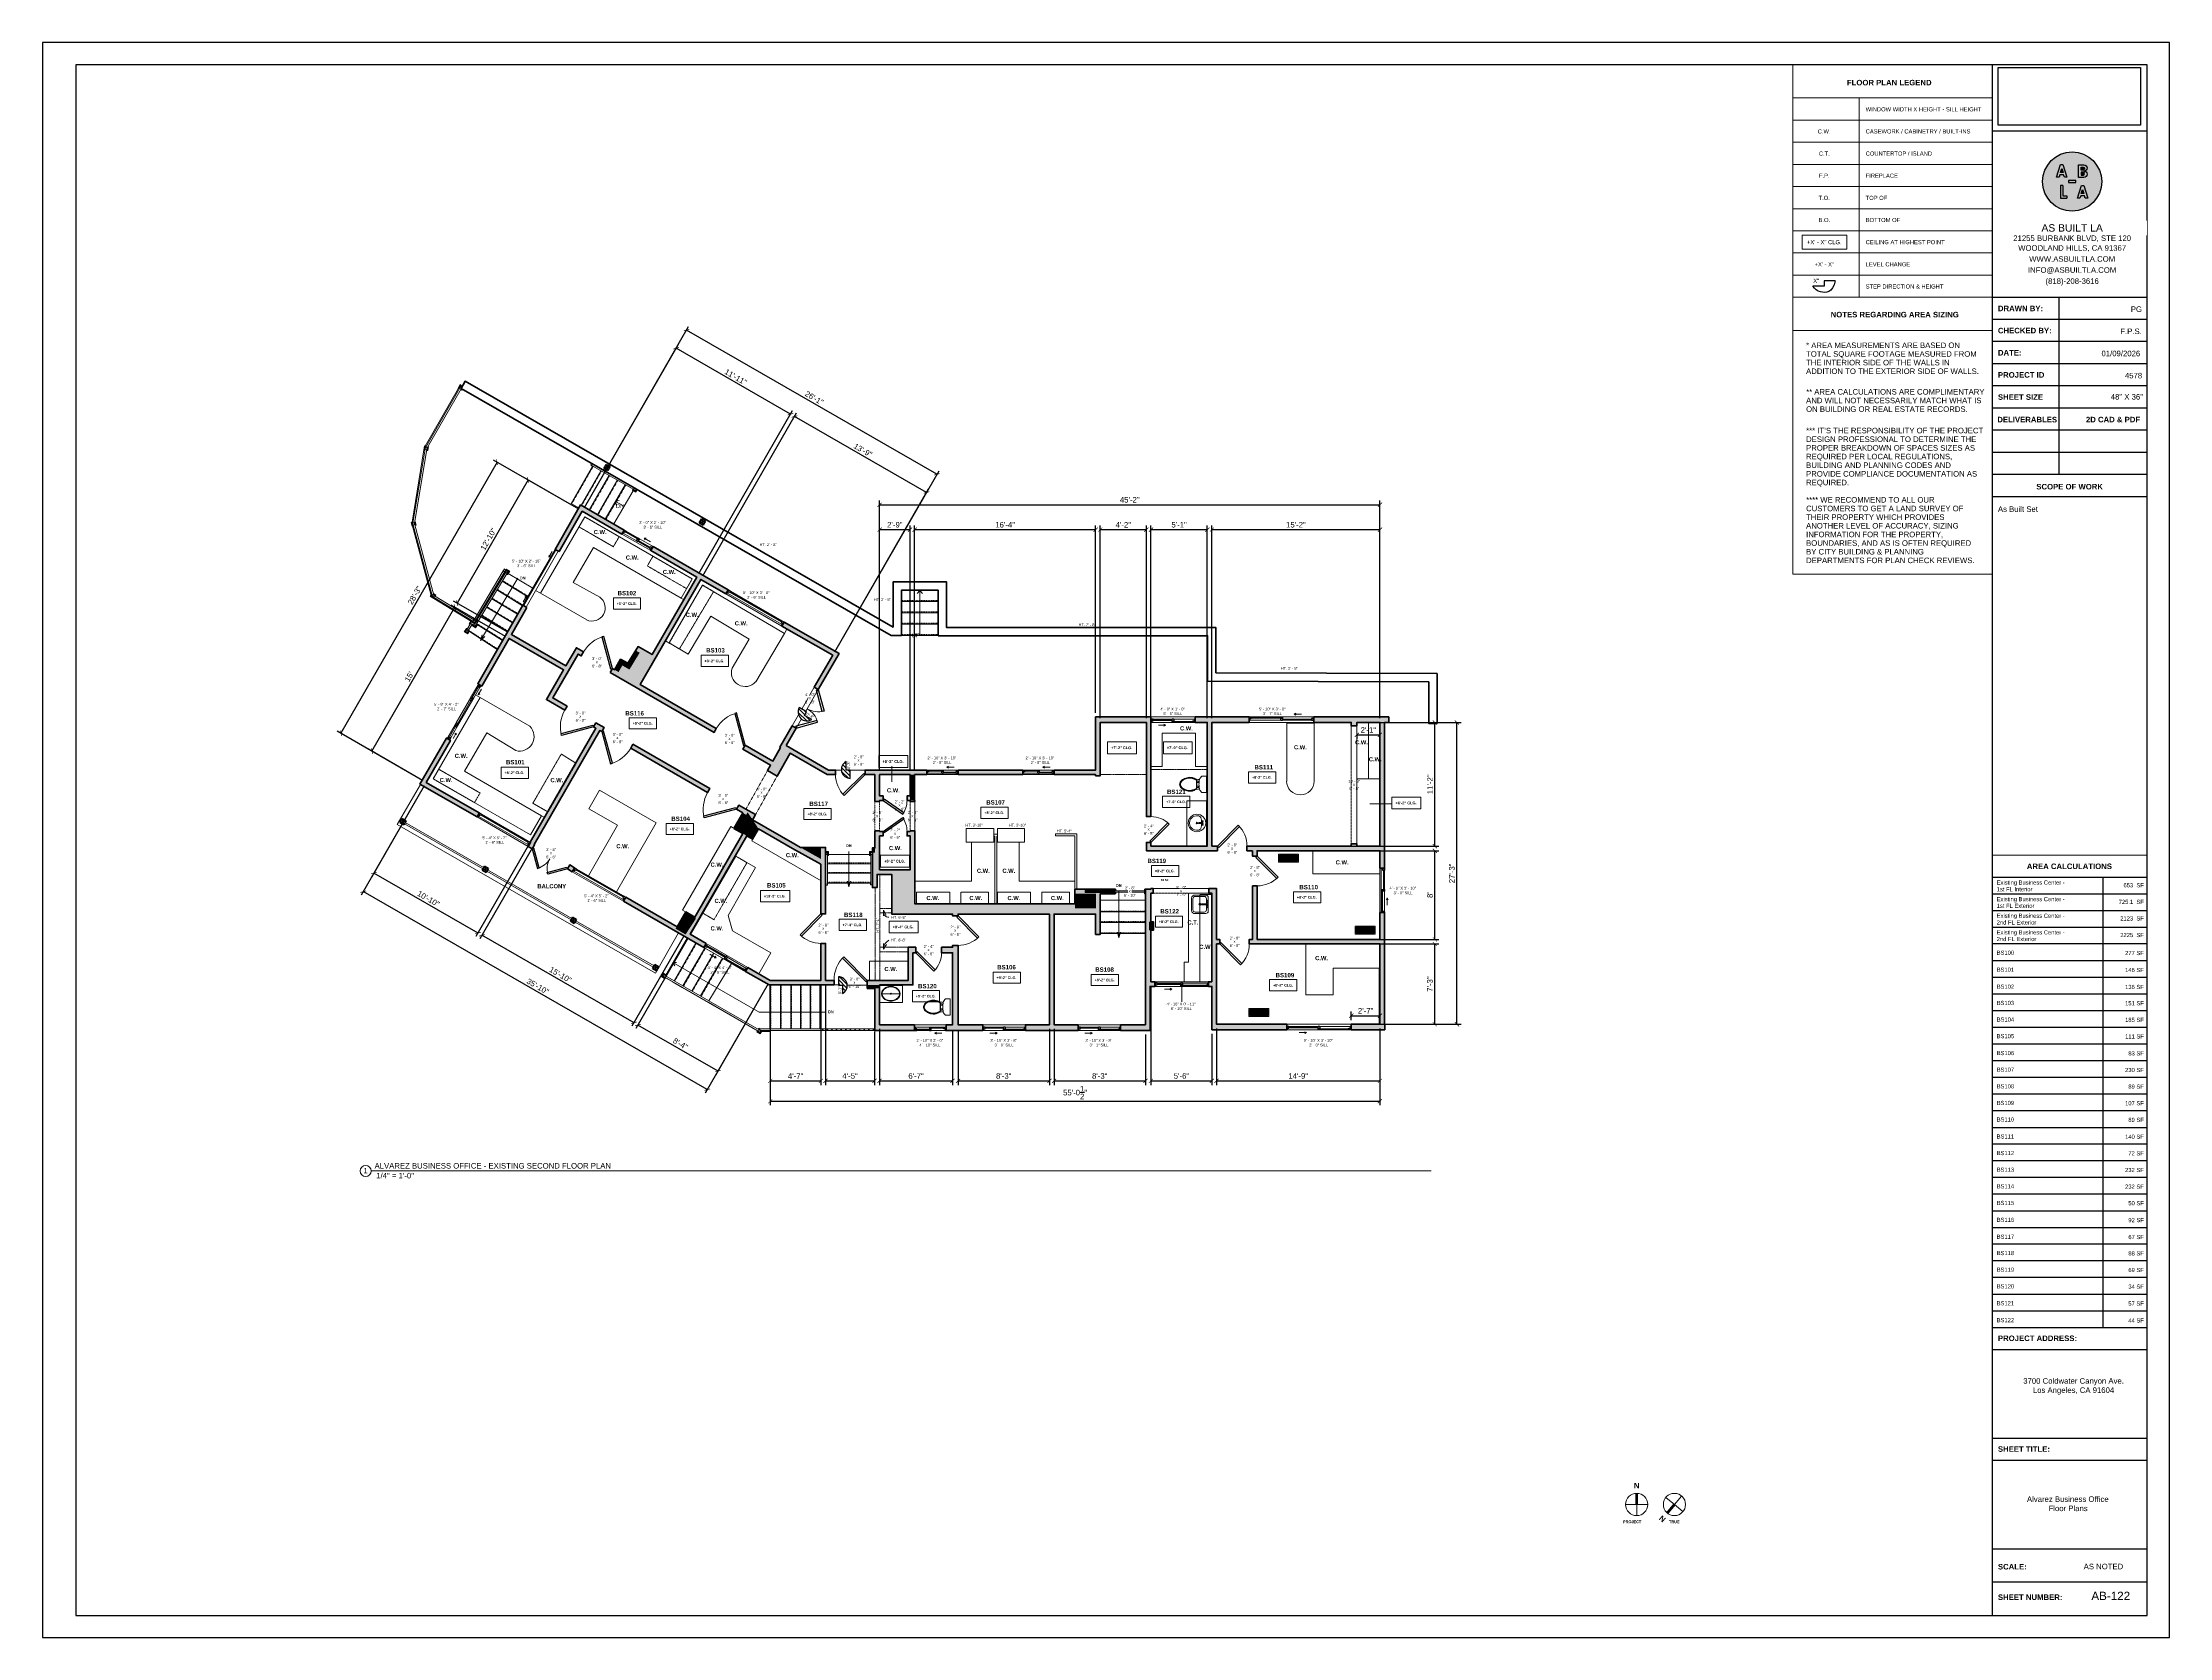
# Model space of a CAD drawing. Header units: inches. Extents: x -2078 to 109118, y -964 to 6385.
# Drawn here: x 89390 to 91694, y 2929 to 4657 of the extents above; entities that cross this region are included whole.
import ezdxf

# ---------------------------------------------------------------- set-up
doc = ezdxf.new("R2010")
doc.units = ezdxf.units.IN
doc.header["$MEASUREMENT"] = 0
doc.set_wipeout_variables(frame=1)
for name, pattern in [('Dash', [0.25, 0.125, -0.125]), ('HIDDEN2', [0.1875, 0.125, -0.0625]), ('Overhead', [0.15625, 0.09375, -0.0625]), ('Overhead 1_16_', [0.101562, 0.0625, -0.039062])]:
    doc.linetypes.add(name, pattern=pattern)
for name, color, linetype, lineweight in [('A-ANNO', 2, 'Continuous', 5), ('A-ANNO-DIMS-48', 1, 'Continuous', 9), ('A-CASE', 4, 'Continuous', 9), ('A-COLS', 3, 'Continuous', 9), ('A-DETAIL-2', 20, 'Continuous', 25), ('A-DETAIL-3', 40, 'Continuous', 15), ('A-DOOR', 1, 'Continuous', 18), ('A-DOOR-HDLN', 1, 'Dash', 18), ('A-FIXT', 150, 'Continuous', 9), ('A-FLOR', 6, 'Continuous', 18), ('A-GENM', 13, 'Continuous', 9), ('A-GLAZ', 2, 'Continuous', 30), ('A-HIDDEN', 2, 'HIDDEN2', 18), ('A-RAILING', 4, 'Continuous', 9), ('A-STRS', 4, 'Continuous', 9), ('A-WALL', 3, 'Continuous', 40), ('A-WINDOWS', 2, 'Continuous', 18), ('M-HVAC-CDFF', 50, 'Continuous', 9), ('S-STRS-ANNO', 31, 'Continuous', 9)]:
    doc.layers.add(name, color=color, linetype=linetype, lineweight=lineweight)
doc.layers.add('A-HATCH', color=9, linetype='Continuous')
doc.layers.add('A-TB', color=7, linetype='Continuous')
doc.styles.add('Arial', font='arial.ttf')
doc.styles.add('Arial_1', font='arial.ttf', dxfattribs={"height": 0.0625})
doc.styles.add('Arial_2', font='arial.ttf', dxfattribs={"height": 3})
doc.styles.add('Arial_3', font='arial.ttf', dxfattribs={"height": 0.125})
doc.styles.add('Arial_4', font='arial.ttf', dxfattribs={"height": 3})
doc.styles.add('Arial_5', font='arial.ttf', dxfattribs={"height": 0.09375})
doc.styles.add('Arial_B', font='arialbd.ttf', dxfattribs={"height": 4.5})
doc.styles.add('Arial_B_1', font='arialbd.ttf', dxfattribs={"height": 3})
doc.styles.add('Arial_B_2', font='arialbd.ttf', dxfattribs={"height": 0.125})
doc.styles.add('Arial_B_3', font='arialbd.ttf', dxfattribs={"height": 0.0625})
doc.styles.add('Arial_B_4', font='arialbd.ttf', dxfattribs={"height": 0.0625})
doc.styles.add('Arial_B_5', font='arialbd.ttf', dxfattribs={"height": 0.125})
doc.styles.add('Arial_B_6', font='arialbd.ttf', dxfattribs={"height": 0.0625})
doc.styles.add('Jay Cad', font='arial.ttf', dxfattribs={"height": 0.125})
doc.styles.add('JC', font='arial.ttf', dxfattribs={"height": 0.125})
doc.dimstyles.new('Jay Cad - DIMS', dxfattribs={"dimtxt": 0.125, "dimasz": 0.09375, "dimexe": 0.09375, "dimexo": 0.09375, "dimgap": 0.046875, "dimtad": 1, "dimdec": 1, "dimzin": 0, "dimdsep": 46, "dimlunit": 4, "dimtxsty": 'Jay Cad', "dimblk": 'ARCHTICK', "dimcen": 0.09, "dimclrd": 1, "dimclre": 1, "dimclrt": 256, "dimadec": 0, "dimazin": 0, "dimtfac": 1, "dimtdec": 1, "dimtofl": 0, "dimtmove": 1, "dimatfit": 3, "dimfxl": 1, "dimtolj": 1, "dimtzin": 0, "dimarcsym": 0})
picture_1 = doc.add_image_def('image1.png', size_in_pixel=(151, 61))
pattern_1 = [(135, (90358.821, 3657.5028), (-2.12132, -2.12132), [])]

# ---------------------------------------------------------------- blocks, each defined once
blk = doc.blocks.new('JC_TB_48x36 - JC_TB_4836-1441736-Floor Plans')
at = {"layer": 'A-TB'}
for p, q in [((-0.003, 24.012), (-0.003, -11.988)), ((47.997, 24.012), (-0.003, 24.012)), ((47.997, -11.988), (47.997, 24.012)), ((0.747, 23.512), (0.747, -11.488)), ((47.497, 23.512), (0.747, 23.512)), ((47.497, 15.262), (43.997, 15.262)), ((47.497, 14.762), (43.997, 14.762)), ((43.997, -9.988), (47.497, -9.988)), ((47.497, -10.738), (43.997, -10.738)), ((0.747, -11.488), (47.497, -11.488)), ((-0.003, -11.988), (47.997, -11.988))]:
    blk.add_line(p, q, dxfattribs=at)
at = {"layer": 'A-TB', "char_height": 0.125, "attachment_point": 1, "bg_fill": 3, "box_fill_scale": 1.25, "bg_fill_color": 256, "bg_fill_true_color": 13158600, "bg_fill_transparency": 0}
for s, insert, width, style in [('DRAWN BY:', (44.126, 18.073), 1.22463, 'Arial_B_2'), ('CHECKED BY:', (44.126, 17.573), 1.4645, 'Arial_B_2'), ('DATE:', (44.126, 17.073), 0.63441, 'Arial_B_2'), ('PROJECT ID', (44.126, 16.573), 1.26566, 'Arial_B_2'), ('SHEET SIZE', (44.126, 16.073), 1.23725, 'Arial_B_2'), ('48" X 36"', (46.673, 16.078), 0.87428, 'Arial_3'), ('SCOPE OF WORK', (44.992, 14.05), 1.82747, 'Arial_B_2'), ('PROJECT ADDRESS:', (44.126, -5.172), 2.14941, 'Arial_B_2'), ('SHEET TITLE:', (44.126, -7.672), 1.42031, 'Arial_B_2'), ('SCALE:', (44.126, -10.328), 0.77959, 'Arial_B_2'), ('AS NOTED', (46.061, -10.323), 1.08259, 'Arial_3'), ('SHEET NUMBER:', (44.126, -11.016), 1.76434, 'Arial_B_2')]:
    blk.add_mtext(s, dxfattribs=dict(at, insert=insert, width=width, style=style))
at = {"layer": 'A-TB'}
for p, q in [((43.997, 23.512), (43.997, -11.488)), ((47.497, -11.488), (47.497, 23.512)), ((47.497, 18.262), (43.997, 18.262)), ((45.497, 18.262), (45.497, 14.262)), ((47.497, 17.762), (43.997, 17.762)), ((47.497, 17.262), (43.997, 17.262)), ((47.497, 16.762), (43.997, 16.762)), ((47.497, 16.262), (43.997, 16.262)), ((47.497, 15.762), (43.997, 15.762)), ((47.497, 14.262), (43.997, 14.262)), ((47.497, 13.762), (43.997, 13.762)), ((43.997, -4.988), (47.497, -4.988)), ((43.997, -5.488), (47.497, -5.488)), ((43.997, -7.488), (47.497, -7.488)), ((43.997, -7.988), (47.497, -7.988))]:
    blk.add_line(p, q, dxfattribs=at)
blk = doc.blocks.new('Logo - ABLA - CAD Format')
at = {"layer": 'A-HATCH', "true_color": 0xc9ee63}
h = blk.add_hatch(color=71, dxfattribs=at)
h.dxf.hatch_style = 1
h.paths.add_polyline_path([(-0.71, 0.89), (-0.79, 0.62), (-0.62, 0.62)], flags=0)
h.paths.add_polyline_path([(0.6, 0.78), (0.74, 0.78, 1), (0.74, 0.98), (0.6, 0.98)], flags=0)
h.paths.add_polyline_path([(0.6, 0.44), (0.74, 0.44, 1), (0.74, 0.63), (0.6, 0.63)], flags=0)
h.paths.add_polyline_path([(0.62, -0.8), (0.79, -0.8), (0.71, -0.53)], flags=0)
h.paths.add_polyline_path([(-2, 0, 1), (2, 0, 1)])
h.paths.add_polyline_path([(0.8, 0.28), (0.44, 0.28), (0.44, 1.13), (0.8, 1.13, -1), (0.8, 0.71, -1)], flags=16)
h.paths.add_polyline_path([(0.74, 0.44), (0.6, 0.44), (0.6, 0.63), (0.74, 0.63, -1)], flags=0)
h.paths.add_polyline_path([(0.79, -0.27), (1.05, -1.12), (0.89, -1.12), (0.84, -0.96), (0.58, -0.96), (0.53, -1.12), (0.37, -1.12), (0.63, -0.27)], flags=16)
h.paths.add_polyline_path([(0.74, 0.78), (0.6, 0.78), (0.6, 0.98), (0.74, 0.98, -1)], flags=0)
h.paths.add_polyline_path([(0.71, -0.53), (0.79, -0.8), (0.62, -0.8)], flags=0)
h.paths.add_polyline_path([(0.25, 0.06), (0.25, -0.06), (-0.25, -0.06), (-0.25, 0.06)], flags=16)
h.paths.add_polyline_path([(-0.37, 0.3), (-0.53, 0.3), (-0.58, 0.46), (-0.84, 0.46), (-0.89, 0.3), (-1.05, 0.3), (-0.79, 1.15), (-0.63, 1.15)], flags=16)
h.paths.add_polyline_path([(-0.63, -0.27), (-0.63, -0.96), (-0.37, -0.96), (-0.37, -1.12), (-0.79, -1.12), (-0.79, -0.27)], flags=16)
h.paths.add_polyline_path([(-0.62, 0.62), (-0.79, 0.62), (-0.71, 0.89)], flags=0)
at = {"layer": 'A-HATCH'}
h = blk.add_hatch(color=250, dxfattribs=at)
h.dxf.hatch_style = 1
h.paths.add_polyline_path([(-0.63, 1.15), (-0.79, 1.15), (-1.05, 0.3), (-0.89, 0.3), (-0.84, 0.46), (-0.58, 0.46), (-0.53, 0.3), (-0.37, 0.3)])
h.paths.add_polyline_path([(-0.62, 0.62), (-0.79, 0.62), (-0.71, 0.89)], flags=16)
h.paths.add_polyline_path([(0.44, 0.28), (0.8, 0.28, 1), (0.8, 0.71, 1), (0.8, 1.13), (0.44, 1.13)])
h.paths.add_polyline_path([(0.6, 0.44), (0.6, 0.63), (0.74, 0.63, -1), (0.74, 0.44)], flags=16)
h.paths.add_polyline_path([(0.6, 0.78), (0.6, 0.98), (0.74, 0.98, -1), (0.74, 0.78)], flags=16)
h.paths.add_polyline_path([(0.37, -1.12), (0.53, -1.12), (0.58, -0.96), (0.84, -0.96), (0.89, -1.12), (1.05, -1.12), (0.79, -0.27), (0.63, -0.27)])
h.paths.add_polyline_path([(0.71, -0.53), (0.79, -0.8), (0.62, -0.8)], flags=16)
h.paths.add_polyline_path([(0.25, -0.06), (0.25, 0.06), (-0.25, 0.06), (-0.25, -0.06)])
h.paths.add_polyline_path([(-0.79, -1.12), (-0.37, -1.12), (-0.37, -0.96), (-0.63, -0.96), (-0.63, -0.27), (-0.79, -0.27)])
at = {"layer": 'A-HATCH', "true_color": 0xc9ee63}
h = blk.add_hatch(color=71, dxfattribs=at)
h.dxf.hatch_style = 1
h.paths.add_polyline_path([(-0.71, 0.89), (-0.79, 0.62), (-0.62, 0.62)])
h.paths.add_polyline_path([(0.74, 0.78, 1), (0.74, 0.98), (0.6, 0.98), (0.6, 0.78)])
h.paths.add_polyline_path([(0.6, 0.63), (0.6, 0.44), (0.74, 0.44, 1), (0.74, 0.63)])
h.paths.add_polyline_path([(0.62, -0.8), (0.79, -0.8), (0.71, -0.53)])
blk.add_circle((0, 0), 2)
at = {"layer": 'A-HATCH', "color": 250}
for points in [[(-0.63, 1.15), (-0.37, 0.3), (-0.53, 0.3), (-0.58, 0.46), (-0.84, 0.46), (-0.89, 0.3), (-1.05, 0.3), (-0.79, 1.15)], [(-0.71, 0.89), (-0.62, 0.62), (-0.79, 0.62)], [(0.25, 0.06), (-0.25, 0.06), (-0.25, -0.06), (0.25, -0.06)], [(0.79, -0.27), (1.05, -1.12), (0.89, -1.12), (0.84, -0.96), (0.58, -0.96), (0.53, -1.12), (0.37, -1.12), (0.63, -0.27)], [(0.71, -0.53), (0.79, -0.8), (0.62, -0.8)]]:
    blk.add_lwpolyline(points, close=True, dxfattribs=at)
for points in [[(0.8, 0.71, -1), (0.8, 0.28), (0.44, 0.28), (0.44, 1.13), (0.8, 1.13, -1)], [(0.6, 0.98), (0.74, 0.98, -1), (0.74, 0.78), (0.6, 0.78)], [(0.6, 0.44), (0.74, 0.44, 1), (0.74, 0.63), (0.6, 0.63)]]:
    blk.add_lwpolyline(points, format="xyb", close=True, dxfattribs=at)
for points in [[(-0.79, -0.27), (-0.79, -1.12), (-0.37, -1.12)], [(-0.63, -0.27), (-0.79, -0.27)], [(-0.63, -0.27), (-0.63, -0.96), (-0.37, -0.96)], [(-0.37, -0.96), (-0.37, -1.12)]]:
    blk.add_lwpolyline(points, dxfattribs=at)
blk = doc.blocks.new('TB-INFO-ABLA')
blk.add_wipeout([(168, 180), (168, 0), (0, 0), (0, 180)])
blk.add_wipeout([(168, 180), (168, 0), (0, 0), (0, 180)])
at = {"xscale": 16, "yscale": 16, "zscale": 16}
blk.add_blockref('Logo - ABLA - CAD Format', (86.6, 125.4), dxfattribs=at)
at = {"char_height": 6, "width": 168.619, "attachment_point": 2, "style": 'JC', "bg_fill": 2}
for s, insert in [('21255 BURBANK BLVD, STE 120', (86.6, 67)), ('(818)-208-3616', (86.6, 20.5))]:
    blk.add_mtext(s, dxfattribs=dict(at, insert=insert))
for s, insert in [('WOODLAND HILLS, CA 91367', (86.6, 56.4)), ('INFO@ASBUILTLA.COM', (86.6, 32.5))]:
    blk.add_mtext(s, dxfattribs=dict(at, insert=insert))
at = {"insert": (86.6, 44.5), "char_height": 6, "width": 168.619, "attachment_point": 2, "style": 'JC', "bg_fill": 2}
blk.add_mtext('WWW.ASBUILTLA.COM', dxfattribs=at)
blk.add_lwpolyline([(168, 180), (0, 180), (0, 0), (168, 0)], close=True)
at = {"insert": (86.6, 75.1), "char_height": 8, "width": 154.347, "attachment_point": 5, "style": 'JC', "bg_fill": 2}
blk.add_mtext('AS BUILT LA ', dxfattribs=at)
blk = doc.blocks.new('JC_SLIDING WINDOW - DOUBLE - SLIDING WINDOW-1501598-2ND FLOOR PLAN - BUISNESS OFFCE')
at = {"layer": 'A-GLAZ'}
for p, q in [((-35, 2.85), (-35, -3.15)), ((-35, 2.85), (-32.5, 2.85)), ((-34.25, 2.85), (-34.25, -0.65)), ((-32.5, 1.1), (-34.25, 1.1)), ((-32.5, 2.85), (-32.5, 1.1)), ((-0.875, -0.65), (-0.875, 2.85)), ((-0.875, 2.85), (0.875, 2.85)), ((0.875, 1.1), (-0.875, 1.1)), ((0.875, 2.85), (0.875, -0.65)), ((32.5, 1.1), (32.5, -0.65)), ((34.25, 1.1), (32.5, 1.1)), ((34.25, 2.85), (35, 2.85)), ((34.25, 2.85), (34.25, -0.65)), ((35, -3.15), (35, 2.85)), ((-35, -0.65), (-34.25, -0.65)), ((-0.875, -0.65), (0.875, -0.65)), ((32.5, -0.65), (35, -0.65))]:
    blk.add_line(p, q, dxfattribs=at)
at = {"layer": 'A-GLAZ', "lineweight": 9}
for p, q in [((-32.5, 2.85), (-0.875, 2.85)), ((0.875, 2.85), (34.25, 2.85)), ((-34.25, -0.65), (-0.875, -0.65)), ((0.875, -0.65), (32.5, -0.65))]:
    blk.add_line(p, q, dxfattribs=at)
at = {"layer": 'A-GLAZ', "lineweight": 40}
for p, q in [((-32.5, 1.975), (-0.875, 1.975)), ((0.875, 0.225), (32.5, 0.225))]:
    blk.add_line(p, q, dxfattribs=at)
at = {"layer": 'A-WINDOWS'}
for p, q in [((35, 2.85), (-35, 2.85)), ((13.5, 5.85), (15.5, 6.85)), ((13.5, 5.85), (15.5, 4.85)), ((13.5, 5.85), (21.5, 5.85)), ((-35, -3.15), (35, -3.15))]:
    blk.add_line(p, q, dxfattribs=at)
blk = doc.blocks.new('JC_SLIDING WINDOW - DOUBLE - SLIDING WINDOW-1501931-2ND FLOOR PLAN - BUISNESS OFFCE')
at = {"layer": 'A-GLAZ'}
for p, q in [((-23, 2.85), (-23, -3.15)), ((-23, 2.85), (-20.5, 2.85)), ((-22.25, 2.85), (-22.25, -0.65)), ((-20.5, 1.1), (-22.25, 1.1)), ((-20.5, 2.85), (-20.5, 1.1)), ((-0.875, -0.65), (-0.875, 2.85)), ((-0.875, 2.85), (0.875, 2.85)), ((0.875, 1.1), (-0.875, 1.1)), ((0.875, 2.85), (0.875, -0.65)), ((20.5, 1.1), (20.5, -0.65)), ((22.25, 1.1), (20.5, 1.1)), ((22.25, 2.85), (23, 2.85)), ((22.25, 2.85), (22.25, -0.65)), ((23, -3.15), (23, 2.85)), ((-23, -0.65), (-22.25, -0.65)), ((-0.875, -0.65), (0.875, -0.65)), ((20.5, -0.65), (23, -0.65))]:
    blk.add_line(p, q, dxfattribs=at)
at = {"layer": 'A-GLAZ', "lineweight": 9}
for p, q in [((-20.5, 2.85), (-0.875, 2.85)), ((0.875, 2.85), (22.25, 2.85)), ((-22.25, -0.65), (-0.875, -0.65)), ((0.875, -0.65), (20.5, -0.65))]:
    blk.add_line(p, q, dxfattribs=at)
at = {"layer": 'A-GLAZ', "lineweight": 40}
for p, q in [((-20.5, 1.975), (-0.875, 1.975)), ((0.875, 0.225), (20.5, 0.225))]:
    blk.add_line(p, q, dxfattribs=at)
at = {"layer": 'A-WINDOWS'}
for p, q in [((23, 2.85), (-23, 2.85)), ((7.5, 5.85), (9.5, 6.85)), ((7.5, 5.85), (9.5, 4.85)), ((7.5, 5.85), (15.5, 5.85)), ((-23, -3.15), (23, -3.15))]:
    blk.add_line(p, q, dxfattribs=at)
blk = doc.blocks.new('JC_SLIDING WINDOW - DOUBLE - SLIDING WINDOW-1502851-2ND FLOOR PLAN - BUISNESS OFFCE')
at = {"layer": 'A-GLAZ'}
for p, q in [((-17, -2.85), (-17, 3.15)), ((-17, 0.65), (-16.25, 0.65)), ((-16.25, -2.85), (-16.25, 0.65)), ((-0.875, 0.65), (0.875, 0.65)), ((-0.875, 0.65), (-0.875, -2.85)), ((0.875, -2.85), (0.875, 0.65)), ((14.5, 0.65), (17, 0.65)), ((14.5, -1.1), (14.5, 0.65)), ((16.25, -2.85), (16.25, 0.65)), ((17, 3.15), (17, -2.85)), ((-17, -2.85), (-14.5, -2.85)), ((-14.5, -1.1), (-16.25, -1.1)), ((-14.5, -2.85), (-14.5, -1.1)), ((0.875, -1.1), (-0.875, -1.1)), ((-0.875, -2.85), (0.875, -2.85)), ((16.25, -1.1), (14.5, -1.1)), ((16.25, -2.85), (17, -2.85))]:
    blk.add_line(p, q, dxfattribs=at)
at = {"layer": 'A-GLAZ', "lineweight": 9}
for p, q in [((-16.25, 0.65), (-0.875, 0.65)), ((0.875, 0.65), (14.5, 0.65)), ((-14.5, -2.85), (-0.875, -2.85)), ((0.875, -2.85), (16.25, -2.85))]:
    blk.add_line(p, q, dxfattribs=at)
at = {"layer": 'A-GLAZ', "lineweight": 40}
for p, q in [((-14.5, -1.975), (-0.875, -1.975)), ((0.875, -0.225), (14.5, -0.225))]:
    blk.add_line(p, q, dxfattribs=at)
at = {"layer": 'A-WINDOWS'}
for p, q in [((-17, 3.15), (17, 3.15)), ((17, -2.85), (-17, -2.85)), ((4.5, -5.85), (6.5, -4.85)), ((4.5, -5.85), (6.5, -6.85)), ((4.5, -5.85), (12.5, -5.85))]:
    blk.add_line(p, q, dxfattribs=at)
blk = doc.blocks.new('JC_SLIDING WINDOW - DOUBLE - SLIDING WINDOW-1503252-2ND FLOOR PLAN - BUISNESS OFFCE')
at = {"layer": 'A-GLAZ'}
for p, q in [((-26, 2.35), (-26, -2.65)), ((-26, 2.35), (-23.5, 2.35)), ((-25.25, 2.35), (-25.25, -1.15)), ((-23.5, 0.6), (-25.25, 0.6)), ((-23.5, 2.35), (-23.5, 0.6)), ((-0.875, -1.15), (-0.875, 2.35)), ((-0.875, 2.35), (0.875, 2.35)), ((0.875, 0.6), (-0.875, 0.6)), ((0.875, 2.35), (0.875, -1.15)), ((23.5, 0.6), (23.5, -1.15)), ((25.25, 0.6), (23.5, 0.6)), ((25.25, 2.35), (26, 2.35)), ((25.25, 2.35), (25.25, -1.15)), ((26, -2.65), (26, 2.35)), ((-26, -1.15), (-25.25, -1.15)), ((-0.875, -1.15), (0.875, -1.15)), ((23.5, -1.15), (26, -1.15))]:
    blk.add_line(p, q, dxfattribs=at)
at = {"layer": 'A-GLAZ', "lineweight": 9}
for p, q in [((-23.5, 2.35), (-0.875, 2.35)), ((0.875, 2.35), (25.25, 2.35)), ((-25.25, -1.15), (-0.875, -1.15)), ((0.875, -1.15), (23.5, -1.15))]:
    blk.add_line(p, q, dxfattribs=at)
at = {"layer": 'A-GLAZ', "lineweight": 40}
for p, q in [((-23.5, 1.475), (-0.875, 1.475)), ((0.875, -0.275), (23.5, -0.275))]:
    blk.add_line(p, q, dxfattribs=at)
at = {"layer": 'A-WINDOWS'}
for p, q in [((26, 2.35), (-26, 2.35)), ((9, 5.35), (11, 6.35)), ((9, 5.35), (11, 4.35)), ((9, 5.35), (17, 5.35)), ((-26, -2.65), (26, -2.65))]:
    blk.add_line(p, q, dxfattribs=at)
blk = doc.blocks.new('JC_FIXED WINDOW - MUNTIN - FIXED WINDOW-1575557-2ND FLOOR PLAN - BUISNESS OFFCE')
at = {"layer": 'A-GLAZ'}
for p, q in [((-32, -2.5), (-32, 2.5)), ((-32, 1), (-30.75, 1)), ((-30.75, -0.75), (-30.75, 1)), ((30.75, 1), (32, 1)), ((30.75, -0.75), (30.75, 1)), ((32, -2.5), (32, 2.5)), ((-29.25, -2.5), (-32, -2.5)), ((-31.5, -2.5), (-31.5, -0.75)), ((-31.5, -0.75), (-30.75, -0.75)), ((-29.25, -0.75), (-30.75, -0.75)), ((-29.25, -2.5), (-29.25, -0.75)), ((29.25, -0.75), (31.5, -0.75)), ((29.25, -2.5), (29.25, -0.75)), ((29.25, -2.5), (32, -2.5)), ((31.5, -2.5), (31.5, -0.75))]:
    blk.add_line(p, q, dxfattribs=at)
at = {"layer": 'A-GLAZ', "lineweight": 9}
for p, q in [((30.75, 1), (-30.75, 1)), ((29.25, -2.5), (-29.25, -2.5))]:
    blk.add_line(p, q, dxfattribs=at)
at = {"layer": 'A-GLAZ', "lineweight": 40}
blk.add_line((-29.25, -1.625), (29.25, -1.625), dxfattribs=at)
at = {"layer": 'A-WINDOWS'}
for p, q in [((-32, 2.5), (32, 2.5)), ((32, -2.5), (-32, -2.5))]:
    blk.add_line(p, q, dxfattribs=at)
blk = doc.blocks.new('JC_FIXED WINDOW - MUNTIN - FIXED WINDOW-1504255-2ND FLOOR PLAN - BUISNESS OFFCE')
at = {"layer": 'A-GLAZ'}
for p, q in [((-32, 2.5), (-32, -2.5)), ((-29.25, 2.5), (-32, 2.5)), ((-31.5, 2.5), (-31.5, 0.75)), ((-31.5, 0.75), (-30.75, 0.75)), ((-29.25, 0.75), (-30.75, 0.75)), ((-30.75, 0.75), (-30.75, -1)), ((-29.25, 2.5), (-29.25, 0.75)), ((29.25, 2.5), (32, 2.5)), ((29.25, 2.5), (29.25, 0.75)), ((29.25, 0.75), (31.5, 0.75)), ((30.75, 0.75), (30.75, -1)), ((31.5, 2.5), (31.5, 0.75)), ((32, 2.5), (32, -2.5)), ((-32, -1), (-30.75, -1)), ((30.75, -1), (32, -1))]:
    blk.add_line(p, q, dxfattribs=at)
at = {"layer": 'A-GLAZ', "lineweight": 9}
for p, q in [((29.25, 2.5), (-29.25, 2.5)), ((30.75, -1), (-30.75, -1))]:
    blk.add_line(p, q, dxfattribs=at)
at = {"layer": 'A-GLAZ', "lineweight": 40}
blk.add_line((-29.25, 1.625), (29.25, 1.625), dxfattribs=at)
at = {"layer": 'A-WINDOWS'}
for p, q in [((32, 2.5), (-32, 2.5)), ((-32, -2.5), (32, -2.5))]:
    blk.add_line(p, q, dxfattribs=at)
blk = doc.blocks.new('JC_DOUBLE DOOR - DOUBLE DOOR-1513675-2ND FLOOR PLAN - BUISNESS OFFCE')
at = {"layer": 'A-DOOR', "lineweight": 30}
for p, q in [((-22, 2.5), (-6.4, 18.1)), ((-20.6, 1.1), (-22, 2.5)), ((-5, 16.6), (-20.6, 1.1)), ((-6.4, 18.1), (-5, 16.6)), ((6.4, 18.1), (5, 16.6)), ((5, 16.6), (20.6, 1.1)), ((22, 2.5), (6.4, 18.1)), ((20.6, 1.1), (22, 2.5))]:
    blk.add_line(p, q, dxfattribs=at)
at = {"layer": 'A-DOOR', "lineweight": 9}
for centre, start, end in [((-22, 2.5), 360, 45), ((22, 2.5), 135, 180)]:
    blk.add_arc(centre, 22, start, end, dxfattribs=at)
blk = doc.blocks.new('JC_DOOR_SINGLE PANEL - SINGLE DOOR-1554561-2ND FLOOR PLAN - BUISNESS OFFCE')
at = {"layer": 'A-DOOR', "lineweight": 30}
for p, q in [((-7.5, 28), (-8.9, 26.5)), ((-8.9, 26.5), (16.6, 1.1)), ((18, 2.5), (-7.5, 28)), ((16.6, 1.1), (18, 2.5))]:
    blk.add_line(p, q, dxfattribs=at)
at = {"layer": 'A-DOOR', "lineweight": 9}
blk.add_arc((18, 2.5), 36, 135, 180, dxfattribs=at)
blk = doc.blocks.new('JC_DOOR_SINGLE PANEL - SINGLE DOOR-1479051-2ND FLOOR PLAN - BUISNESS OFFCE')
at = {"layer": 'A-DOOR', "lineweight": 30}
for p, q in [((-6.6, 25.1), (-8, 23.7)), ((-8, 23.7), (14.6, 1.1)), ((16, 2.5), (-6.6, 25.1)), ((14.6, 1.1), (16, 2.5))]:
    blk.add_line(p, q, dxfattribs=at)
at = {"layer": 'A-DOOR', "lineweight": 9}
blk.add_arc((16, 2.5), 32, 135, 180, dxfattribs=at)
blk = doc.blocks.new('JC_DOOR_SINGLE PANEL - SINGLE DOOR-1509832-2ND FLOOR PLAN - BUISNESS OFFCE')
at = {"layer": 'A-DOOR', "lineweight": 30}
for p, q in [((-8, -23.7), (14.6, -1.1)), ((16, -2.5), (-6.6, -25.1)), ((14.6, -1.1), (16, -2.5)), ((-6.6, -25.1), (-8, -23.7))]:
    blk.add_line(p, q, dxfattribs=at)
at = {"layer": 'A-DOOR', "lineweight": 9}
blk.add_arc((16, -2.5), 32, 180, 225, dxfattribs=at)
blk = doc.blocks.new('JC_SLIDING WINDOW - DOUBLE - SLIDING WINDOW-1510628-2ND FLOOR PLAN - BUISNESS OFFCE')
at = {"layer": 'A-GLAZ'}
for p, q in [((-24, 2.35), (-24, -2.65)), ((-24, 2.35), (-21.5, 2.35)), ((-23.25, 2.35), (-23.25, -1.15)), ((-21.5, 0.6), (-23.25, 0.6)), ((-21.5, 2.35), (-21.5, 0.6)), ((-0.875, -1.15), (-0.875, 2.35)), ((-0.875, 2.35), (0.875, 2.35)), ((0.875, 0.6), (-0.875, 0.6)), ((0.875, 2.35), (0.875, -1.15)), ((21.5, 0.6), (21.5, -1.15)), ((23.25, 0.6), (21.5, 0.6)), ((23.25, 2.35), (24, 2.35)), ((23.25, 2.35), (23.25, -1.15)), ((24, -2.65), (24, 2.35)), ((-24, -1.15), (-23.25, -1.15)), ((-0.875, -1.15), (0.875, -1.15)), ((21.5, -1.15), (24, -1.15))]:
    blk.add_line(p, q, dxfattribs=at)
at = {"layer": 'A-GLAZ', "lineweight": 9}
for p, q in [((-21.5, 2.35), (-0.875, 2.35)), ((0.875, 2.35), (23.25, 2.35)), ((-23.25, -1.15), (-0.875, -1.15)), ((0.875, -1.15), (21.5, -1.15))]:
    blk.add_line(p, q, dxfattribs=at)
at = {"layer": 'A-GLAZ', "lineweight": 40}
for p, q in [((-21.5, 1.475), (-0.875, 1.475)), ((0.875, -0.275), (21.5, -0.275))]:
    blk.add_line(p, q, dxfattribs=at)
at = {"layer": 'A-WINDOWS'}
for p, q in [((24, 2.35), (-24, 2.35)), ((8, 5.35), (10, 6.35)), ((8, 5.35), (10, 4.35)), ((8, 5.35), (16, 5.35)), ((-24, -2.65), (24, -2.65))]:
    blk.add_line(p, q, dxfattribs=at)
blk = doc.blocks.new('JC_OPENING DOOR - 10 8 x 6 8-1510822-2ND FLOOR PLAN - BUISNESS OFFCE')
at = {"layer": 'A-DOOR-HDLN'}
for p, q in [((63.7, 3), (-64.3, 3)), ((-64.3, 3), (-64.3, -3)), ((63.7, -3), (63.7, 3)), ((-64.3, -3), (63.7, -3))]:
    blk.add_line(p, q, dxfattribs=at)
blk = doc.blocks.new('JC_SLIDING WINDOW - DOUBLE - SLIDING WINDOW-1511090-2ND FLOOR PLAN - BUISNESS OFFCE')
at = {"layer": 'A-GLAZ'}
for p, q in [((-35, 2.85), (-35, -3.15)), ((-35, 2.85), (-32.5, 2.85)), ((-34.25, 2.85), (-34.25, -0.65)), ((-32.5, 1.1), (-34.25, 1.1)), ((-32.5, 2.85), (-32.5, 1.1)), ((-0.875, -0.65), (-0.875, 2.85)), ((-0.875, 2.85), (0.875, 2.85)), ((0.875, 1.1), (-0.875, 1.1)), ((0.875, 2.85), (0.875, -0.65)), ((32.5, 1.1), (32.5, -0.65)), ((34.25, 1.1), (32.5, 1.1)), ((34.25, 2.85), (35, 2.85)), ((34.25, 2.85), (34.25, -0.65)), ((35, -3.15), (35, 2.85)), ((-35, -0.65), (-34.25, -0.65)), ((-0.875, -0.65), (0.875, -0.65)), ((32.5, -0.65), (35, -0.65))]:
    blk.add_line(p, q, dxfattribs=at)
at = {"layer": 'A-GLAZ', "lineweight": 9}
for p, q in [((-32.5, 2.85), (-0.875, 2.85)), ((0.875, 2.85), (34.25, 2.85)), ((-34.25, -0.65), (-0.875, -0.65)), ((0.875, -0.65), (32.5, -0.65))]:
    blk.add_line(p, q, dxfattribs=at)
at = {"layer": 'A-GLAZ', "lineweight": 40}
for p, q in [((-32.5, 1.975), (-0.875, 1.975)), ((0.875, 0.225), (32.5, 0.225))]:
    blk.add_line(p, q, dxfattribs=at)
at = {"layer": 'A-WINDOWS'}
for p, q in [((35, 2.85), (-35, 2.85)), ((13.5, 5.85), (15.5, 6.85)), ((13.5, 5.85), (15.5, 4.85)), ((13.5, 5.85), (21.5, 5.85)), ((-35, -3.15), (35, -3.15))]:
    blk.add_line(p, q, dxfattribs=at)
blk = doc.blocks.new('JC_SLIDING WINDOW - DOUBLE - SLIDING WINDOW-1511209-2ND FLOOR PLAN - BUISNESS OFFCE')
at = {"layer": 'A-GLAZ'}
for p, q in [((-24, 2.85), (-24, -3.15)), ((-24, 2.85), (-21.5, 2.85)), ((-23.25, 2.85), (-23.25, -0.65)), ((-21.5, 1.1), (-23.25, 1.1)), ((-21.5, 2.85), (-21.5, 1.1)), ((-0.875, -0.65), (-0.875, 2.85)), ((-0.875, 2.85), (0.875, 2.85)), ((0.875, 1.1), (-0.875, 1.1)), ((0.875, 2.85), (0.875, -0.65)), ((21.5, 1.1), (21.5, -0.65)), ((23.25, 1.1), (21.5, 1.1)), ((23.25, 2.85), (24, 2.85)), ((23.25, 2.85), (23.25, -0.65)), ((24, -3.15), (24, 2.85)), ((-24, -0.65), (-23.25, -0.65)), ((-0.875, -0.65), (0.875, -0.65)), ((21.5, -0.65), (24, -0.65))]:
    blk.add_line(p, q, dxfattribs=at)
at = {"layer": 'A-GLAZ', "lineweight": 9}
for p, q in [((-21.5, 2.85), (-0.875, 2.85)), ((0.875, 2.85), (23.25, 2.85)), ((-23.25, -0.65), (-0.875, -0.65)), ((0.875, -0.65), (21.5, -0.65))]:
    blk.add_line(p, q, dxfattribs=at)
at = {"layer": 'A-GLAZ', "lineweight": 40}
for p, q in [((-21.5, 1.975), (-0.875, 1.975)), ((0.875, 0.225), (21.5, 0.225))]:
    blk.add_line(p, q, dxfattribs=at)
at = {"layer": 'A-WINDOWS'}
for p, q in [((24, 2.85), (-24, 2.85)), ((8, 5.85), (10, 6.85)), ((8, 5.85), (10, 4.85)), ((8, 5.85), (16, 5.85)), ((-24, -3.15), (24, -3.15))]:
    blk.add_line(p, q, dxfattribs=at)
blk = doc.blocks.new('JC_DOOR_SINGLE PANEL - SINGLE DOOR-1511757-2ND FLOOR PLAN - BUISNESS OFFCE')
at = {"layer": 'A-DOOR', "lineweight": 30}
for p, q in [((-5.8, 22.3), (-7.2, 20.9)), ((-7.2, 20.9), (12.6, 1.1)), ((14, 2.5), (-5.8, 22.3)), ((12.6, 1.1), (14, 2.5))]:
    blk.add_line(p, q, dxfattribs=at)
at = {"layer": 'A-DOOR', "lineweight": 9}
blk.add_arc((14, 2.5), 28, 135, 180, dxfattribs=at)
blk = doc.blocks.new('JC_OPENING DOOR - 7 5 x 5-1511959-2ND FLOOR PLAN - BUISNESS OFFCE')
at = {"layer": 'A-DOOR-HDLN'}
for p, q in [((29.7, 2.5), (-30.3, 2.5)), ((-30.3, 2.5), (-30.3, -2.5)), ((29.7, -2.5), (29.7, 2.5)), ((-30.3, -2.5), (29.7, -2.5))]:
    blk.add_line(p, q, dxfattribs=at)
blk = doc.blocks.new('JC_POCKET DOOR - POCKET DOOR-1554600-2ND FLOOR PLAN - BUISNESS OFFCE')
at = {"layer": 'A-DOOR'}
for p, q in [((-17, 2.5), (-16, 2.5)), ((-17, -2.5), (-17, 2.5)), ((-16, 2.5), (-16, -2.5)), ((-16, 0.7), (16, 0.7)), ((-16, -0.7), (-16, 0.7)), ((15, 2.5), (16, 2.5)), ((15, 0.7), (15, 2.5)), ((16, 0.7), (15, 0.7)), ((16, 2.5), (16, 0.7)), ((16, 0.7), (16, -0.7)), ((-16, -2.5), (-17, -2.5)), ((16, -0.7), (-16, -0.7)), ((15, -0.7), (16, -0.7)), ((15, -2.5), (15, -0.7)), ((16, -2.5), (15, -2.5)), ((16, -0.7), (16, -2.5))]:
    blk.add_line(p, q, dxfattribs=at)
blk = doc.blocks.new('JC_DOOR_SINGLE PANEL - SINGLE DOOR-1512755-2ND FLOOR PLAN - BUISNESS OFFCE')
at = {"layer": 'A-DOOR', "lineweight": 30}
for p, q in [((-8, -24.2), (14.6, -1.6)), ((16, -3), (-6.6, -25.6)), ((14.6, -1.6), (16, -3)), ((-6.6, -25.6), (-8, -24.2))]:
    blk.add_line(p, q, dxfattribs=at)
at = {"layer": 'A-DOOR', "lineweight": 9}
blk.add_arc((16, -3), 32, 180, 225, dxfattribs=at)
blk = doc.blocks.new('JC_SINGLE DOOR-NO TRIM - SINGLE DOOR-1512569-2ND FLOOR PLAN - BUISNESS OFFCE')
at = {"layer": 'A-DOOR', "lineweight": 30}
for p, q in [((-5.8, 22.8), (-7.2, 21.4)), ((-7.2, 21.4), (12.6, 1.6)), ((14, 3), (-5.8, 22.8)), ((12.6, 1.6), (14, 3))]:
    blk.add_line(p, q, dxfattribs=at)
at = {"layer": 'A-DOOR', "lineweight": 9}
blk.add_arc((14, 3), 28, 135, 180, dxfattribs=at)
blk = doc.blocks.new('JC_OPENING DOOR - 2 8 x 6 8-1512925-2ND FLOOR PLAN - BUISNESS OFFCE')
at = {"layer": 'A-ANNO-DIMS-48', "linetype": 'Overhead'}
for p, q in [((15.7, 2.5), (-16.3, 2.5)), ((-16.3, -2.5), (15.7, -2.5))]:
    blk.add_line(p, q, dxfattribs=at)
at = {"layer": 'A-ANNO-DIMS-48'}
for p, q in [((-16.3, 2.5), (-16.3, -2.5)), ((15.7, -2.5), (15.7, 2.5))]:
    blk.add_line(p, q, dxfattribs=at)
blk = doc.blocks.new('JC_OPENING DOOR - 2 8 x 6 8-1513018-2ND FLOOR PLAN - BUISNESS OFFCE')
at = {"layer": 'A-DOOR-HDLN', "linetype": 'Dash'}
for p, q in [((-16.3, 2.5), (15.7, 2.5)), ((-16.3, -2.5), (-16.3, 2.5)), ((15.7, 2.5), (15.7, -2.5)), ((15.7, -2.5), (-16.3, -2.5))]:
    blk.add_line(p, q, dxfattribs=at)
blk = doc.blocks.new('JC_DOOR_SINGLE PANEL - SINGLE DOOR-1575223-2ND FLOOR PLAN - BUISNESS OFFCE')
at = {"layer": 'A-DOOR', "lineweight": 30}
for p, q in [((-8.3, 17.4), (-9.4, 15.8)), ((-9.4, 15.8), (11.9, 0.9)), ((13, 2.5), (-8.3, 17.4)), ((11.9, 0.9), (13, 2.5))]:
    blk.add_line(p, q, dxfattribs=at)
at = {"layer": 'A-DOOR', "lineweight": 9}
blk.add_arc((13, 2.5), 26, 145, 180, dxfattribs=at)
blk = doc.blocks.new('JC_DOOR_SINGLE PANEL - SINGLE DOOR-1575225-2ND FLOOR PLAN - BUISNESS OFFCE')
at = {"layer": 'A-DOOR', "lineweight": 30}
for p, q in [((-9.4, -15.8), (11.9, -0.9)), ((-8.3, -17.4), (-9.4, -15.8)), ((13, -2.5), (-8.3, -17.4)), ((11.9, -0.9), (13, -2.5))]:
    blk.add_line(p, q, dxfattribs=at)
at = {"layer": 'A-DOOR', "lineweight": 9}
blk.add_arc((13, -2.5), 26, 180, 215, dxfattribs=at)
blk = doc.blocks.new('JC_SLIDING WINDOW - DOUBLE - SLIDING WINDOW-1513450-2ND FLOOR PLAN - BUISNESS OFFCE')
at = {"layer": 'A-GLAZ'}
for p, q in [((-17, 2.35), (-17, -2.65)), ((-17, 2.35), (-14.5, 2.35)), ((-16.25, 2.35), (-16.25, -1.15)), ((-14.5, 0.6), (-16.25, 0.6)), ((-14.5, 2.35), (-14.5, 0.6)), ((-0.875, -1.15), (-0.875, 2.35)), ((-0.875, 2.35), (0.875, 2.35)), ((0.875, 0.6), (-0.875, 0.6)), ((0.875, 2.35), (0.875, -1.15)), ((14.5, 0.6), (14.5, -1.15)), ((16.25, 0.6), (14.5, 0.6)), ((16.25, 2.35), (17, 2.35)), ((16.25, 2.35), (16.25, -1.15)), ((17, -2.65), (17, 2.35)), ((-17, -1.15), (-16.25, -1.15)), ((-0.875, -1.15), (0.875, -1.15)), ((14.5, -1.15), (17, -1.15))]:
    blk.add_line(p, q, dxfattribs=at)
at = {"layer": 'A-GLAZ', "lineweight": 9}
for p, q in [((-14.5, 2.35), (-0.875, 2.35)), ((0.875, 2.35), (16.25, 2.35)), ((-16.25, -1.15), (-0.875, -1.15)), ((0.875, -1.15), (14.5, -1.15))]:
    blk.add_line(p, q, dxfattribs=at)
at = {"layer": 'A-GLAZ', "lineweight": 40}
for p, q in [((-14.5, 1.475), (-0.875, 1.475)), ((0.875, -0.275), (14.5, -0.275))]:
    blk.add_line(p, q, dxfattribs=at)
at = {"layer": 'A-WINDOWS'}
for p, q in [((17, 2.35), (-17, 2.35)), ((4.5, 5.35), (6.5, 6.35)), ((4.5, 5.35), (6.5, 4.35)), ((4.5, 5.35), (12.5, 5.35)), ((-17, -2.65), (17, -2.65))]:
    blk.add_line(p, q, dxfattribs=at)
blk = doc.blocks.new('JC_OPENING DOOR - 4 0 x 6 8-1513639-2ND FLOOR PLAN - BUISNESS OFFCE')
at = {"layer": 'A-DOOR-HDLN', "linetype": 'Overhead'}
for p, q in [((23.7, 6), (-24.3, 6)), ((-24.3, -6), (23.7, -6))]:
    blk.add_line(p, q, dxfattribs=at)
at = {"layer": 'A-DOOR-HDLN'}
for p, q in [((-24.3, 6), (-24.3, -6)), ((23.7, -6), (23.7, 6))]:
    blk.add_line(p, q, dxfattribs=at)
blk = doc.blocks.new('JC_DOOR_SINGLE PANEL - SINGLE DOOR-1513819-2ND FLOOR PLAN - BUISNESS OFFCE')
at = {"layer": 'A-DOOR', "lineweight": 30}
for p, q in [((-8.9, -26.5), (16.6, -1.1)), ((18, -2.5), (-7.5, -28)), ((16.6, -1.1), (18, -2.5)), ((-7.5, -28), (-8.9, -26.5))]:
    blk.add_line(p, q, dxfattribs=at)
at = {"layer": 'A-DOOR', "lineweight": 9}
blk.add_arc((18, -2.5), 36, 180, 225, dxfattribs=at)
blk = doc.blocks.new('JC_DOOR_SINGLE PANEL - SINGLE DOOR-1362328-2ND FLOOR PLAN - BUISNESS OFFCE')
at = {"layer": 'A-DOOR', "lineweight": 30}
for p, q in [((-7.5, 28), (-8.9, 26.5)), ((-8.9, 26.5), (16.6, 1.1)), ((18, 2.5), (-7.5, 28)), ((16.6, 1.1), (18, 2.5))]:
    blk.add_line(p, q, dxfattribs=at)
at = {"layer": 'A-DOOR', "lineweight": 9}
blk.add_arc((18, 2.5), 36, 135, 180, dxfattribs=at)
blk = doc.blocks.new('JC_DOUBLE DOOR - DOUBLE DOOR-1513895-2ND FLOOR PLAN - BUISNESS OFFCE')
at = {"layer": 'A-DOOR', "lineweight": 30}
for p, q in [((-24, 2.5), (-7, 19.5)), ((-22.6, 1.1), (-24, 2.5)), ((-5.6, 18.1), (-22.6, 1.1)), ((-7, 19.5), (-5.6, 18.1)), ((7, 19.5), (5.6, 18.1)), ((5.6, 18.1), (22.6, 1.1)), ((24, 2.5), (7, 19.5)), ((22.6, 1.1), (24, 2.5))]:
    blk.add_line(p, q, dxfattribs=at)
at = {"layer": 'A-DOOR', "lineweight": 9}
for centre, start, end in [((-24, 2.5), 360, 45), ((24, 2.5), 135, 180)]:
    blk.add_arc(centre, 24, start, end, dxfattribs=at)
blk = doc.blocks.new('JC_FIXED WINDOW - MUNTIN - FIXED WINDOW-1514069-2ND FLOOR PLAN - BUISNESS OFFCE')
at = {"layer": 'A-GLAZ'}
for p, q in [((-35, 2.5), (-35, -2.5)), ((-32.3, 2.5), (-35, 2.5)), ((-34.5, 2.5), (-34.5, 0.7)), ((-34.5, 0.7), (-33.8, 0.7)), ((-32.3, 0.7), (-33.8, 0.7)), ((-33.8, 0.7), (-33.8, -1)), ((-32.3, 2.5), (-32.3, 0.7)), ((32.3, 2.5), (35, 2.5)), ((32.3, 2.5), (32.3, 0.7)), ((32.3, 0.7), (34.5, 0.7)), ((33.8, 0.7), (33.8, -1)), ((34.5, 2.5), (34.5, 0.7)), ((35, 2.5), (35, -2.5)), ((-35, -1), (-33.8, -1)), ((33.8, -1), (35, -1))]:
    blk.add_line(p, q, dxfattribs=at)
at = {"layer": 'A-GLAZ', "lineweight": 9}
for p, q in [((32.3, 2.5), (-32.3, 2.5)), ((33.8, -1), (-33.8, -1))]:
    blk.add_line(p, q, dxfattribs=at)
at = {"layer": 'A-GLAZ', "lineweight": 40}
blk.add_line((-32.3, 1.6), (32.3, 1.6), dxfattribs=at)
at = {"layer": 'A-WINDOWS'}
for p, q in [((35, 2.5), (-35, 2.5)), ((-35, -2.5), (35, -2.5))]:
    blk.add_line(p, q, dxfattribs=at)
blk = doc.blocks.new('JC_SLIDING WINDOW - DOUBLE - SLIDING WINDOW-1514848-2ND FLOOR PLAN - BUISNESS OFFCE')
at = {"layer": 'A-GLAZ'}
for p, q in [((-18, 2.35), (-18, -2.65)), ((-18, 2.35), (-15.5, 2.35)), ((-17.25, 2.35), (-17.25, -1.15)), ((-15.5, 0.6), (-17.25, 0.6)), ((-15.5, 2.35), (-15.5, 0.6)), ((-0.875, -1.15), (-0.875, 2.35)), ((-0.875, 2.35), (0.875, 2.35)), ((0.875, 0.6), (-0.875, 0.6)), ((0.875, 2.35), (0.875, -1.15)), ((15.5, 0.6), (15.5, -1.15)), ((17.25, 0.6), (15.5, 0.6)), ((17.25, 2.35), (18, 2.35)), ((17.25, 2.35), (17.25, -1.15)), ((18, -2.65), (18, 2.35)), ((-18, -1.15), (-17.25, -1.15)), ((-0.875, -1.15), (0.875, -1.15)), ((15.5, -1.15), (18, -1.15))]:
    blk.add_line(p, q, dxfattribs=at)
at = {"layer": 'A-GLAZ', "lineweight": 9}
for p, q in [((-15.5, 2.35), (-0.875, 2.35)), ((0.875, 2.35), (17.25, 2.35)), ((-17.25, -1.15), (-0.875, -1.15)), ((0.875, -1.15), (15.5, -1.15))]:
    blk.add_line(p, q, dxfattribs=at)
at = {"layer": 'A-GLAZ', "lineweight": 40}
for p, q in [((-15.5, 1.475), (-0.875, 1.475)), ((0.875, -0.275), (15.5, -0.275))]:
    blk.add_line(p, q, dxfattribs=at)
at = {"layer": 'A-WINDOWS'}
for p, q in [((18, 2.35), (-18, 2.35)), ((5, 5.35), (7, 6.35)), ((5, 5.35), (7, 4.35)), ((5, 5.35), (13, 5.35)), ((-18, -2.65), (18, -2.65))]:
    blk.add_line(p, q, dxfattribs=at)
blk = doc.blocks.new('Window_Sliding_3 Panels_Middle Fixed - 5 10 x 2 10-1514995-2ND FLOOR PLAN - BUISNESS OFFCE')
at = {"layer": 'A-GLAZ', "lineweight": 9}
for p, q in [((-35, -1.5), (-35, 1.5)), ((-35, 1.5), (35, 1.5)), ((-31.3, 4), (-24.5, 4)), ((-24.5, 4), (-26.3, 4.9)), ((-24.5, 4), (-26.3, 3.2)), ((24.5, 4), (26.3, 4.9)), ((24.5, 4), (26.3, 3.2)), ((31.3, 4), (24.5, 4)), ((35, 1.5), (35, -1.5)), ((35, -1.5), (-35, -1.5))]:
    blk.add_line(p, q, dxfattribs=at)
blk = doc.blocks.new('Window_Sliding_3 Panels_Middle Fixed - 5 8 x 4 2-1515190-2ND FLOOR PLAN - BUISNESS OFFCE')
at = {"layer": 'A-GLAZ'}
for p, q in [((-32.5, 1.5), (-34, 1.5)), ((-34, 1.5), (-34, -1.5)), ((-31.5, 0.2), (-33, 0.2)), ((-33, 0.2), (-33, -1.5)), ((-33, 0.2), (-32.5, 0.2)), ((-33, -1.5), (-33, 0.2)), ((-32.5, 0.2), (-32.5, 1.5)), ((-31.5, -1.5), (-31.5, 0.2)), ((-18, 0.2), (-18, -1.5)), ((-16.5, 0.2), (-18, 0.2)), ((-14.5, 1.5), (-17, 1.5)), ((-17, 1.5), (-17, 0.2)), ((-17, 0.2), (-15.5, 0.2)), ((-16.5, -1.5), (-16.5, 0.2)), ((-15.5, 0.2), (-15.5, -0.3)), ((-14.5, -0.3), (-14.5, 1.5)), ((17, 1.5), (14.5, 1.5)), ((14.5, 1.5), (14.5, -0.3)), ((15.5, 0.2), (17, 0.2)), ((15.5, -0.3), (15.5, 0.2)), ((18, 0.2), (16.5, 0.2)), ((16.5, 0.2), (16.5, -1.5)), ((17, 0.2), (17, 1.5)), ((18, -1.5), (18, 0.2)), ((31.5, 0.2), (31.5, -1.5)), ((33, 0.2), (31.5, 0.2)), ((34, 1.5), (32.5, 1.5)), ((32.5, 1.5), (32.5, 0.2)), ((32.5, 0.2), (33, 0.2)), ((33, -1.5), (33, 0.2)), ((33, 0.2), (33, -1.5)), ((34, -1.5), (34, 1.5)), ((-34, -1.5), (-33, -1.5)), ((-33, -1.5), (-31.5, -1.5)), ((-18, -1.5), (-16.5, -1.5)), ((-15.5, -0.3), (-14.5, -0.3)), ((14.5, -0.3), (15.5, -0.3)), ((16.5, -1.5), (18, -1.5)), ((31.5, -1.5), (33, -1.5)), ((33, -1.5), (34, -1.5))]:
    blk.add_line(p, q, dxfattribs=at)
at = {"layer": 'A-GLAZ', "lineweight": 9}
for p, q in [((-32.5, 1.5), (-17, 1.5)), ((-18, 0.2), (-31.5, 0.2)), ((14.5, 1.5), (-14.5, 1.5)), ((17, 1.5), (32.5, 1.5)), ((31.5, 0.2), (18, 0.2)), ((-31.5, -1.5), (-18, -1.5)), ((-30.8, -4), (-24, -4)), ((-24, -4), (-25.8, -3.2)), ((-24, -4), (-25.8, -4.9)), ((-16.5, -1.5), (16.5, -1.5)), ((-14.5, -0.3), (14.5, -0.3)), ((18, -1.5), (31.5, -1.5)), ((24, -4), (25.8, -3.2)), ((24, -4), (25.8, -4.9)), ((30.8, -4), (24, -4))]:
    blk.add_line(p, q, dxfattribs=at)
blk = doc.blocks.new('Railing - 3_4_ x 3_4_ x _045_ wall-1516493-2ND FLOOR PLAN - BUISNESS OFFCE')
at = {"layer": 'A-RAILING'}
for radius, start, end in [(0.375, 90, 180), (0.33, 0, 180), (0.33, 180, 360), (0.375, 0, 90), (0.375, 270, 360), (0.375, 180, 270)]:
    blk.add_arc((0, 0), radius, start, end, dxfattribs=at)
blk = doc.blocks.new('Railing - Railing-1516007-2ND FLOOR PLAN - BUISNESS OFFCE')
at = {"layer": 'A-RAILING'}
for p, q in [((-193.8, -69.4), (-191.5, -69.4)), ((-193.8, -69.8), (-193.8, -69.4)), ((-191.5, -69.4), (-126.8, -69.4)), ((-191, -71.1), (-126.8, -71.1)), ((-126.8, -69.4), (-67.8, -69.4)), ((-126.8, -69.4), (-67.8, -69.4)), ((-126.8, -71.1), (-67.8, -71.1)), ((-126.8, -71.1), (-67.8, -71.1)), ((-67.8, -69.4), (-67.8, -71.1)), ((-67.8, -69.4), (-67.8, -71.1))]:
    blk.add_line(p, q, dxfattribs=at)
at = {"rotation": 90}
for p in [(-123.8, -70.3), (-118.8, -70.3), (-113.8, -70.3), (-108.8, -70.3), (-103.8, -70.3), (-98.8, -70.3), (-93.8, -70.3), (-88.8, -70.3), (-83.8, -70.3), (-78.8, -70.3), (-73.8, -70.3), (-68.8, -70.3)]:
    blk.add_blockref('Railing - 3_4_ x 3_4_ x _045_ wall-1516493-2ND FLOOR PLAN - BUISNESS OFFCE', p, dxfattribs=at)
blk = doc.blocks.new('JC_COLUMN SQUARE - COLUMN - SQUARE-1516606-2ND FLOOR PLAN - BUISNESS OFFCE')
at = {"layer": 'A-COLS', "lineweight": 40}
for p, q in [((2.5, 2.5), (-2.5, 2.5)), ((-2.5, 2.5), (-2.5, -2.5)), ((2.5, -2.5), (2.5, 2.5)), ((-2.5, -2.5), (2.5, -2.5))]:
    blk.add_line(p, q, dxfattribs=at)
blk = doc.blocks.new('JC_COLUMN SQUARE - COLUMN - SQUARE-1516790-2ND FLOOR PLAN - BUISNESS OFFCE')
at = {"layer": 'A-COLS', "lineweight": 40}
for p, q in [((2.5, 2.5), (-2.5, 2.5)), ((-2.5, 2.5), (-2.5, -2.5)), ((2.5, -2.5), (2.5, 2.5)), ((-2.5, -2.5), (2.5, -2.5))]:
    blk.add_line(p, q, dxfattribs=at)
blk = doc.blocks.new('Railing - Flat Cap - 2_ Heavy Duty Post-1520758-2ND FLOOR PLAN - BUISNESS OFFCE')
at = {"layer": 'A-RAILING'}
for p, q in [((-2.1, 2.1), (-2.2, 2.2)), ((-2.2, 2.2), (-2.2, -2.2)), ((-2.2, 2.2), (2.2, 2.2)), ((-1.3, 1.3), (-2.1, 2.1)), ((-2.1, 2.1), (-2.1, -2.1)), ((2.1, 2.1), (-2.1, 2.1)), ((-1.3, -1.3), (-1.3, 1.3)), ((1.3, 1.3), (-1.3, 1.3)), ((-0.6, 0.6), (-1.1, 1.1)), ((-1.1, 1.1), (-1.1, 1.1)), ((-1.1, 1.1), (-1.1, -1.1)), ((1.1, 1.1), (-1.1, 1.1)), ((1.1, 1.1), (0.6, 0.6)), ((1.1, 1.1), (1.1, 1.1)), ((1.1, -1.1), (1.1, 1.1)), ((2.1, 2.1), (1.3, 1.3)), ((1.3, 1.3), (1.3, -1)), ((2.2, 2.2), (2.1, 2.1)), ((2.1, -1), (2.1, 2.1)), ((2.2, -1), (2.2, 2.2)), ((-2.1, -2.1), (-2.2, -2.2)), ((-2.2, -2.2), (-1, -2.2)), ((-1.3, -1.3), (-2.1, -2.1)), ((-2.1, -2.1), (-1, -2.1)), ((-1, -1.3), (-1.3, -1.3)), ((-0.6, -0.6), (-1.1, -1.1)), ((-1.1, -1.1), (-1.1, -1.1)), ((-1.1, -1.1), (-0.9, -1.1)), ((0.6, -0.6), (1.1, -1.1)), ((0.9, -1.1), (1.1, -1.1)), ((1.1, -1.1), (1.1, -1.1))]:
    blk.add_line(p, q, dxfattribs=at)
for points in [[(-1.1, 1.1), (-1.1, 1.1), (-1.1, 1.1), (-1.1, 1.1), (-1.1, 1.1), (-1.1, 1.1), (-1.1, 1.1)], [(-0.5, 0.5), (-0.6, 0.6), (-0.6, 0.6), (-0.6, 0.6), (-0.6, 0.6), (-0.6, 0.6)], [(0.6, 0.6), (0.6, 0.6), (0.6, 0.6), (0.6, 0.6), (0.6, 0.6), (0.5, 0.5)], [(1.1, 1.1), (1.1, 1.1), (1.1, 1.1), (1.1, 1.1), (1.1, 1.1), (1.1, 1.1), (1.1, 1.1)], [(-1.1, -1.1), (-1.1, -1.1), (-1.1, -1.1), (-1.1, -1.1), (-1.1, -1.1), (-1.1, -1.1), (-1.1, -1.1)], [(-0.5, -0.5), (-0.6, -0.6), (-0.6, -0.6), (-0.6, -0.6), (-0.6, -0.6), (-0.6, -0.6)], [(0.5, -0.5), (0.6, -0.6), (0.6, -0.6), (0.6, -0.6), (0.6, -0.6), (0.6, -0.6)], [(1.1, -1.1), (1.1, -1.1), (1.1, -1.1), (1.1, -1.1), (1.1, -1.1), (1.1, -1.1), (1.1, -1.1)]]:
    blk.add_open_spline(points, degree=3, dxfattribs=at)
blk = doc.blocks.new('Railing - Flat Cap - 2_ Heavy Duty Post-V2-2ND FLOOR PLAN - BUISNESS OFFCE')
at = {"layer": 'A-RAILING'}
for p, q in [((-2.1, 2.1), (-2.2, 2.2)), ((-2.2, 2.2), (-2.2, -2.2)), ((-2.2, 2.2), (-0.9, 2.2)), ((-1.3, 1.3), (-2.1, 2.1)), ((-2.1, 2.1), (-2.1, -2.1)), ((-0.9, 2.1), (-2.1, 2.1)), ((-1.3, -1.3), (-1.3, 1.3)), ((-0.9, 1.3), (-1.3, 1.3)), ((-0.6, 0.6), (-1.1, 1.1)), ((-1.1, 1.1), (-1.1, 1.1)), ((-1.1, 1.1), (-1.1, -1.1)), ((1.1, 1.1), (-1.1, 1.1)), ((1.1, 1.1), (0.6, 0.6)), ((1.1, 1.1), (1.1, 1.1)), ((1.1, -1.1), (1.1, 1.1)), ((1.5, 2.2), (2.2, 2.2)), ((2.1, 2.1), (1.5, 2.1)), ((2.1, 2.1), (1.8, 1.8)), ((2.2, 2.2), (2.1, 2.1)), ((2.1, 1.1), (2.1, 2.1)), ((2.2, 1.1), (2.2, 2.2)), ((-2.1, -2.1), (-2.2, -2.2)), ((-2.2, -2.2), (2, -2.2)), ((-1.3, -1.3), (-2.1, -2.1)), ((-2.1, -2.1), (2, -2.1)), ((1.3, -1.3), (-1.3, -1.3)), ((-0.6, -0.6), (-1.1, -1.1)), ((-1.1, -1.1), (-1.1, -1.1)), ((-1.1, -1.1), (1.1, -1.1)), ((0.6, -0.6), (1.1, -1.1)), ((1.1, -1.1), (1.1, -1.1)), ((1.3, -1), (1.3, -1.3)), ((1.3, -1.3), (1.8, -1.8))]:
    blk.add_line(p, q, dxfattribs=at)
for points in [[(-1.1, 1.1), (-1.1, 1.1), (-1.1, 1.1), (-1.1, 1.1), (-1.1, 1.1), (-1.1, 1.1), (-1.1, 1.1)], [(-0.5, 0.5), (-0.6, 0.6), (-0.6, 0.6), (-0.6, 0.6), (-0.6, 0.6), (-0.6, 0.6)], [(0.6, 0.6), (0.6, 0.6), (0.6, 0.6), (0.6, 0.6), (0.6, 0.6), (0.5, 0.5)], [(1.1, 1.1), (1.1, 1.1), (1.1, 1.1), (1.1, 1.1), (1.1, 1.1), (1.1, 1.1), (1.1, 1.1)], [(-1.1, -1.1), (-1.1, -1.1), (-1.1, -1.1), (-1.1, -1.1), (-1.1, -1.1), (-1.1, -1.1), (-1.1, -1.1)], [(-0.5, -0.5), (-0.6, -0.6), (-0.6, -0.6), (-0.6, -0.6), (-0.6, -0.6), (-0.6, -0.6)], [(0.5, -0.5), (0.6, -0.6), (0.6, -0.6), (0.6, -0.6), (0.6, -0.6), (0.6, -0.6)], [(1.1, -1.1), (1.1, -1.1), (1.1, -1.1), (1.1, -1.1), (1.1, -1.1), (1.1, -1.1), (1.1, -1.1)]]:
    blk.add_open_spline(points, degree=3, dxfattribs=at)
blk = doc.blocks.new('Railing - Railing-1520375-2ND FLOOR PLAN - BUISNESS OFFCE')
at = {"layer": 'A-RAILING'}
for p, q in [((-295, -13.4), (-247.9, -40.6)), ((-294.2, -11.9), (-247, -39.1)), ((-247.9, -40.6), (-193.6, -72)), ((-247, -39.1), (-192.7, -70.5))]:
    blk.add_line(p, q, dxfattribs=at)
at = {"rotation": 60.00153650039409}
for name, p in [('Railing - Flat Cap - 2_ Heavy Duty Post-1520758-2ND FLOOR PLAN - BUISNESS OFFCE', (-295.6, -12.1)), ('Railing - Flat Cap - 2_ Heavy Duty Post-V2-2ND FLOOR PLAN - BUISNESS OFFCE', (-192.2, -71.8))]:
    blk.add_blockref(name, p, dxfattribs=at)
blk = doc.blocks.new('Railing - Flat Cap - 2_ Heavy Duty Post-V3-2ND FLOOR PLAN - BUISNESS OFFCE')
at = {"layer": 'A-RAILING'}
for p, q in [((-2.1, 2.1), (-2.2, 2.2)), ((-2.2, 2.2), (-2.2, -2.2)), ((-2.2, 2.2), (2.2, 2.2)), ((-1.3, 1.3), (-2.1, 2.1)), ((-2.1, 2.1), (-2.1, -2.1)), ((2.1, 2.1), (-2.1, 2.1)), ((-1.3, -1.3), (-1.3, 1.3)), ((1.3, 1.3), (-1.3, 1.3)), ((-0.6, 0.6), (-1.1, 1.1)), ((-1.1, 1.1), (-1.1, 1.1)), ((-1.1, 1.1), (-1.1, -1.1)), ((1.1, 1.1), (-1.1, 1.1)), ((1.1, 1.1), (0.6, 0.6)), ((1.1, 1.1), (1.1, 1.1)), ((1.1, -1.1), (1.1, 1.1)), ((2.1, 2.1), (1.3, 1.3)), ((1.3, 1.3), (1.3, -0.9)), ((2.2, 2.2), (2.1, 2.1)), ((2.1, -0.9), (2.1, 2.1)), ((2.2, -0.9), (2.2, 2.2)), ((-2.1, -2.1), (-2.2, -2.2)), ((-2.2, -2.2), (-1, -2.2)), ((-1.3, -1.3), (-2.1, -2.1)), ((-2.1, -2.1), (-1, -2.1)), ((-1, -1.3), (-1.3, -1.3)), ((-0.6, -0.6), (-1.1, -1.1)), ((-1.1, -1.1), (-1.1, -1.1)), ((-1.1, -1.1), (1.1, -1.1)), ((0.6, -0.6), (1.1, -1.1)), ((1.1, -1.1), (1.1, -1.1))]:
    blk.add_line(p, q, dxfattribs=at)
for points in [[(-1.1, 1.1), (-1.1, 1.1), (-1.1, 1.1), (-1.1, 1.1), (-1.1, 1.1), (-1.1, 1.1), (-1.1, 1.1)], [(-0.5, 0.5), (-0.6, 0.6), (-0.6, 0.6), (-0.6, 0.6), (-0.6, 0.6), (-0.6, 0.6)], [(0.6, 0.6), (0.6, 0.6), (0.6, 0.6), (0.6, 0.6), (0.6, 0.6), (0.5, 0.5)], [(1.1, 1.1), (1.1, 1.1), (1.1, 1.1), (1.1, 1.1), (1.1, 1.1), (1.1, 1.1), (1.1, 1.1)], [(-1.1, -1.1), (-1.1, -1.1), (-1.1, -1.1), (-1.1, -1.1), (-1.1, -1.1), (-1.1, -1.1), (-1.1, -1.1)], [(-0.5, -0.5), (-0.6, -0.6), (-0.6, -0.6), (-0.6, -0.6), (-0.6, -0.6), (-0.6, -0.6)], [(0.5, -0.5), (0.6, -0.6), (0.6, -0.6), (0.6, -0.6), (0.6, -0.6), (0.6, -0.6)], [(1.1, -1.1), (1.1, -1.1), (1.1, -1.1), (1.1, -1.1), (1.1, -1.1), (1.1, -1.1), (1.1, -1.1)]]:
    blk.add_open_spline(points, degree=3, dxfattribs=at)
blk = doc.blocks.new('Railing - Flat Cap - 2_ Heavy Duty Post-V4-2ND FLOOR PLAN - BUISNESS OFFCE')
at = {"layer": 'A-RAILING'}
for p, q in [((-2.1, 2.2), (-0.9, 2.2)), ((-1.3, 1.3), (-2.1, 2.1)), ((-0.9, 2.1), (-2.1, 2.1)), ((-1.3, -1.3), (-1.3, 1.3)), ((-0.9, 1.3), (-1.3, 1.3)), ((-0.6, 0.6), (-1.1, 1.1)), ((-1.1, 1.1), (-1.1, 1.1)), ((-1.1, 1.1), (-1.1, -1.1)), ((1.1, 1.1), (-1.1, 1.1)), ((1.1, 1.1), (0.6, 0.6)), ((0.9, 2.2), (2.2, 2.2)), ((2.1, 2.1), (0.9, 2.1)), ((1.3, 1.3), (0.9, 1.3)), ((1.1, 1.1), (1.1, 1.1)), ((1.1, -1.1), (1.1, 1.1)), ((2.1, 2.1), (1.3, 1.3)), ((1.3, 1.3), (1.3, -1.3)), ((2.2, 2.2), (2.1, 2.1)), ((2.1, -2.1), (2.1, 2.1)), ((2.2, -2.2), (2.2, 2.2)), ((-2.2, -1.1), (-2.2, -2.2)), ((-2.1, -2.1), (-2.2, -2.2)), ((-2.2, -2.2), (2.2, -2.2)), ((-2.1, -1.1), (-2.1, -2.1)), ((-1.3, -1.3), (-2.1, -2.1)), ((-2.1, -2.1), (2.1, -2.1)), ((1.3, -1.3), (-1.3, -1.3)), ((-0.6, -0.6), (-1.1, -1.1)), ((-1.1, -1.1), (-1.1, -1.1)), ((-1.1, -1.1), (1.1, -1.1)), ((0.6, -0.6), (1.1, -1.1)), ((1.1, -1.1), (1.1, -1.1)), ((1.3, -1.3), (2.1, -2.1)), ((2.1, -2.1), (2.2, -2.2))]:
    blk.add_line(p, q, dxfattribs=at)
for points in [[(-1.1, 1.1), (-1.1, 1.1), (-1.1, 1.1), (-1.1, 1.1), (-1.1, 1.1), (-1.1, 1.1), (-1.1, 1.1)], [(-0.5, 0.5), (-0.6, 0.6), (-0.6, 0.6), (-0.6, 0.6), (-0.6, 0.6), (-0.6, 0.6)], [(0.6, 0.6), (0.6, 0.6), (0.6, 0.6), (0.6, 0.6), (0.6, 0.6), (0.5, 0.5)], [(1.1, 1.1), (1.1, 1.1), (1.1, 1.1), (1.1, 1.1), (1.1, 1.1), (1.1, 1.1), (1.1, 1.1)], [(-1.1, -1.1), (-1.1, -1.1), (-1.1, -1.1), (-1.1, -1.1), (-1.1, -1.1), (-1.1, -1.1), (-1.1, -1.1)], [(-0.5, -0.5), (-0.6, -0.6), (-0.6, -0.6), (-0.6, -0.6), (-0.6, -0.6), (-0.6, -0.6)], [(0.5, -0.5), (0.6, -0.6), (0.6, -0.6), (0.6, -0.6), (0.6, -0.6), (0.6, -0.6)], [(1.1, -1.1), (1.1, -1.1), (1.1, -1.1), (1.1, -1.1), (1.1, -1.1), (1.1, -1.1), (1.1, -1.1)]]:
    blk.add_open_spline(points, degree=3, dxfattribs=at)
blk = doc.blocks.new('Railing - Flat Cap - 2_ Heavy Duty Post-1522975-2ND FLOOR PLAN - BUISNESS OFFCE')
at = {"layer": 'A-RAILING'}
for p, q in [((-2.1, 2.1), (-2.2, 2.2)), ((-2.2, 2.2), (-2.2, -1.1)), ((-2.2, 2.2), (-0.9, 2.2)), ((-1.3, 1.3), (-2.1, 2.1)), ((-2.1, 2.1), (-2.1, -1.1)), ((-0.9, 2.1), (-2.1, 2.1)), ((-1.3, -1.1), (-1.3, 1.3)), ((-0.9, 1.3), (-1.3, 1.3)), ((-0.6, 0.6), (-1.1, 1.1)), ((-1.1, 1.1), (-1.1, 1.1)), ((-1.1, 1.1), (-1.1, -1.1)), ((1.1, 1.1), (-1.1, 1.1)), ((0.9, 2.2), (1.7, 2.2)), ((1.7, 2.1), (0.9, 2.1)), ((1.3, 1.3), (0.9, 1.3)), ((1.1, 1.1), (0.9, 0.9)), ((1.1, 1.1), (1.1, 1.1)), ((1.1, 0.9), (1.1, 1.1)), ((1.9, 1.9), (1.3, 1.3)), ((1.3, 1.3), (1.3, 0.9)), ((-0.6, -0.6), (-0.9, -0.9)), ((0.9, -0.9), (0.9, -0.9)), ((1.1, -0.9), (1.1, -0.8)), ((1.3, -0.8), (1.3, -0.9))]:
    blk.add_line(p, q, dxfattribs=at)
for points in [[(-1.1, 1.1), (-1.1, 1.1), (-1.1, 1.1), (-1.1, 1.1), (-1.1, 1.1), (-1.1, 1.1), (-1.1, 1.1)], [(-0.5, 0.5), (-0.6, 0.6), (-0.6, 0.6), (-0.6, 0.6), (-0.6, 0.6), (-0.6, 0.6)], [(1.1, 1.1), (1.1, 1.1), (1.1, 1.1), (1.1, 1.1), (1.1, 1.1), (1.1, 1.1), (1.1, 1.1)], [(-1.1, -1.1), (-1.1, -1.1), (-1.1, -1.1), (-1.1, -1.1), (-1.1, -1.1)], [(-0.5, -0.5), (-0.6, -0.6), (-0.6, -0.6), (-0.6, -0.6), (-0.6, -0.6), (-0.6, -0.6)]]:
    blk.add_open_spline(points, degree=3, dxfattribs=at)
blk = doc.blocks.new('Railing - Flat Cap - 2_ Heavy Duty Post-V5-2ND FLOOR PLAN - BUISNESS OFFCE')
at = {"layer": 'A-RAILING'}
for p, q in [((-0.9, 1.3), (-1, 1.3)), ((1.1, 1.1), (-1, 1.1)), ((-0.9, 0.9), (-1, 1)), ((1.1, 1.1), (0.6, 0.6)), ((1.3, 1.3), (0.9, 1.3)), ((1.1, 1.1), (1.1, 1.1)), ((1.1, -1.1), (1.1, 1.1)), ((2.1, 2.1), (1.3, 1.3)), ((1.3, 1.3), (1.3, -1.3)), ((2.1, 2.2), (2.2, 2.2)), ((2.2, 2.2), (2.1, 2.1)), ((2.1, -2.1), (2.1, 2.1)), ((2.1, 2.1), (2.1, 2.1)), ((2.2, -2.2), (2.2, 2.2)), ((-1.3, -1.3), (-1.6, -1.6)), ((-1.6, -2.1), (2.1, -2.1)), ((-1.6, -2.2), (2.2, -2.2)), ((-1.3, -1.3), (-1.3, -0.8)), ((1.3, -1.3), (-1.3, -1.3)), ((-1.1, -0.8), (-1.1, -1.1)), ((-0.9, -0.9), (-1.1, -1.1)), ((-1.1, -1.1), (-1.1, -1.1)), ((-1.1, -1.1), (1.1, -1.1)), ((0.6, -0.6), (1.1, -1.1)), ((1.1, -1.1), (1.1, -1.1)), ((1.3, -1.3), (2.1, -2.1)), ((2.1, -2.1), (2.2, -2.2))]:
    blk.add_line(p, q, dxfattribs=at)
for points in [[(0.6, 0.6), (0.6, 0.6), (0.6, 0.6), (0.6, 0.6), (0.6, 0.6), (0.5, 0.5)], [(1.1, 1.1), (1.1, 1.1), (1.1, 1.1), (1.1, 1.1), (1.1, 1.1), (1.1, 1.1), (1.1, 1.1)], [(-1.1, -1.1), (-1.1, -1.1), (-1.1, -1.1), (-1.1, -1.1), (-1.1, -1.1), (-1.1, -1.1), (-1.1, -1.1)], [(0.5, -0.5), (0.6, -0.6), (0.6, -0.6), (0.6, -0.6), (0.6, -0.6), (0.6, -0.6)], [(1.1, -1.1), (1.1, -1.1), (1.1, -1.1), (1.1, -1.1), (1.1, -1.1), (1.1, -1.1), (1.1, -1.1)]]:
    blk.add_open_spline(points, degree=3, dxfattribs=at)
blk = doc.blocks.new('Railing - Railing-1522911-2ND FLOOR PLAN - BUISNESS OFFCE')
at = {"layer": 'A-RAILING'}
for p, q in [((-500.2, 366.9), (-465.7, 424.3)), ((-496.7, 376.1), (-467.2, 425.2)), ((-509.3, 362.9), (-505.2, 369.7)), ((-507.8, 362), (-503.7, 368.8)), ((-504.1, 371.4), (-501, 369.5)), ((-503.6, 369), (-501.9, 368)), ((-500.8, 369.3), (-500.7, 369.5)), ((-509.4, 362.7), (-509.3, 362.8)), ((-507.9, 361.8), (-509.4, 362.7)), ((-507.9, 361.8), (-507.8, 361.9))]:
    blk.add_line(p, q, dxfattribs=at)
at = {"extrusion": (0, 0, -1), "zscale": -1}
for name, p, rotation in [('Railing - Flat Cap - 2_ Heavy Duty Post-V4-2ND FLOOR PLAN - BUISNESS OFFCE', (465.9, 425.7), 211.0000000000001), ('Railing - Flat Cap - 2_ Heavy Duty Post-1522975-2ND FLOOR PLAN - BUISNESS OFFCE', (503.8, 370.2), 211), ('Railing - Flat Cap - 2_ Heavy Duty Post-V5-2ND FLOOR PLAN - BUISNESS OFFCE', (500.5, 368.1), 302.4138966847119), ('Railing - Flat Cap - 2_ Heavy Duty Post-V3-2ND FLOOR PLAN - BUISNESS OFFCE', (509.1, 361.4), 211)]:
    blk.add_blockref(name, p, dxfattribs=dict(at, rotation=rotation))
blk = doc.blocks.new('Railing - Flat Cap - 2_ Heavy Duty Post-V6-2ND FLOOR PLAN - BUISNESS OFFCE')
at = {"layer": 'A-RAILING'}
for p, q in [((1.1, 1.1), (-1, 1.1)), ((-0.6, 0.6), (-1, 1)), ((1.1, 1.1), (0.6, 0.6)), ((1.1, 1.1), (1.1, 1.1)), ((1.1, -1.1), (1.1, 1.1)), ((-0.6, -0.6), (-1, -1)), ((-1, -1.1), (-0.9, -1.1)), ((0.6, -0.6), (1.1, -1.1)), ((0.9, -1.1), (1.1, -1.1)), ((1.1, -1.1), (1.1, -1.1))]:
    blk.add_line(p, q, dxfattribs=at)
for points in [[(-0.5, 0.5), (-0.6, 0.6), (-0.6, 0.6), (-0.6, 0.6), (-0.6, 0.6), (-0.6, 0.6)], [(0.6, 0.6), (0.6, 0.6), (0.6, 0.6), (0.6, 0.6), (0.6, 0.6), (0.5, 0.5)], [(1.1, 1.1), (1.1, 1.1), (1.1, 1.1), (1.1, 1.1), (1.1, 1.1), (1.1, 1.1), (1.1, 1.1)], [(-0.5, -0.5), (-0.6, -0.6), (-0.6, -0.6), (-0.6, -0.6), (-0.6, -0.6), (-0.6, -0.6)], [(0.5, -0.5), (0.6, -0.6), (0.6, -0.6), (0.6, -0.6), (0.6, -0.6), (0.6, -0.6)], [(1.1, -1.1), (1.1, -1.1), (1.1, -1.1), (1.1, -1.1), (1.1, -1.1), (1.1, -1.1), (1.1, -1.1)]]:
    blk.add_open_spline(points, degree=3, dxfattribs=at)
blk = doc.blocks.new('Railing - Flat Cap - 2_ Heavy Duty Post-V8-2ND FLOOR PLAN - BUISNESS OFFCE')
at = {"layer": 'A-RAILING'}
for p, q in [((-0.6, 0.6), (-1.1, 1.1)), ((-1.1, 1.1), (-1.1, 1.1)), ((-1.1, 1.1), (-1.1, -1.1)), ((1.1, 1.1), (-1.1, 1.1)), ((1.1, 1.1), (0.6, 0.6)), ((1.1, 1.1), (1.1, 1.1)), ((1.1, -1.1), (1.1, 1.1)), ((-0.6, -0.6), (-1.1, -1.1)), ((-1.1, -1.1), (-1.1, -1.1)), ((-1.1, -1.1), (1.1, -1.1)), ((0.6, -0.6), (1.1, -1.1)), ((1.1, -1.1), (1.1, -1.1))]:
    blk.add_line(p, q, dxfattribs=at)
for points in [[(-1.1, 1.1), (-1.1, 1.1), (-1.1, 1.1), (-1.1, 1.1), (-1.1, 1.1), (-1.1, 1.1), (-1.1, 1.1)], [(-0.5, 0.5), (-0.6, 0.6), (-0.6, 0.6), (-0.6, 0.6), (-0.6, 0.6), (-0.6, 0.6)], [(0.6, 0.6), (0.6, 0.6), (0.6, 0.6), (0.6, 0.6), (0.6, 0.6), (0.5, 0.5)], [(1.1, 1.1), (1.1, 1.1), (1.1, 1.1), (1.1, 1.1), (1.1, 1.1), (1.1, 1.1), (1.1, 1.1)], [(-1.1, -1.1), (-1.1, -1.1), (-1.1, -1.1), (-1.1, -1.1), (-1.1, -1.1), (-1.1, -1.1), (-1.1, -1.1)], [(-0.5, -0.5), (-0.6, -0.6), (-0.6, -0.6), (-0.6, -0.6), (-0.6, -0.6), (-0.6, -0.6)], [(0.5, -0.5), (0.6, -0.6), (0.6, -0.6), (0.6, -0.6), (0.6, -0.6), (0.6, -0.6)], [(1.1, -1.1), (1.1, -1.1), (1.1, -1.1), (1.1, -1.1), (1.1, -1.1), (1.1, -1.1), (1.1, -1.1)]]:
    blk.add_open_spline(points, degree=3, dxfattribs=at)
blk = doc.blocks.new('Railing - Flat Cap - 2_ Heavy Duty Post-V9-2ND FLOOR PLAN - BUISNESS OFFCE')
at = {"layer": 'A-RAILING'}
for p, q in [((-2.1, 2.1), (-2.2, 2.2)), ((-2.2, 2.2), (-2.2, 1)), ((-2.2, 2.2), (-0.9, 2.2)), ((-1.3, 1.3), (-2.1, 2.1)), ((-2.1, 2.1), (-2.1, 1)), ((-0.9, 2.1), (-2.1, 2.1)), ((-1.3, 1), (-1.3, 1.3)), ((-0.9, 1.3), (-1.3, 1.3)), ((-1, 1), (-1.1, 1.1)), ((-1.1, 1.1), (-1.1, 1.1)), ((-1.1, 1.1), (-1.1, 1)), ((1.1, 1.1), (-1.1, 1.1)), ((1.1, 1.1), (0.6, 0.6)), ((0.9, 2.2), (2.2, 2.2)), ((2.1, 2.1), (0.9, 2.1)), ((1.3, 1.3), (0.9, 1.3)), ((1.1, 1.1), (1.1, 1.1)), ((1.1, -1.1), (1.1, 1.1)), ((2.1, 2.1), (1.3, 1.3)), ((1.3, 1.3), (1.3, -1.3)), ((2.2, 2.2), (2.1, 2.1)), ((2.1, -2.1), (2.1, 2.1)), ((2.2, -2.2), (2.2, 2.2)), ((-0.5, -1.1), (1.1, -1.1)), ((1.3, -1.3), (-0.5, -1.3)), ((-0.5, -2.1), (2.1, -2.1)), ((-0.5, -2.2), (2.2, -2.2)), ((0.6, -0.6), (1.1, -1.1)), ((1.1, -1.1), (1.1, -1.1)), ((1.3, -1.3), (2.1, -2.1)), ((2.1, -2.1), (2.2, -2.2))]:
    blk.add_line(p, q, dxfattribs=at)
for points in [[(-1.1, 1.1), (-1.1, 1.1), (-1.1, 1.1), (-1.1, 1.1), (-1.1, 1.1), (-1.1, 1.1), (-1.1, 1.1)], [(0.6, 0.6), (0.6, 0.6), (0.6, 0.6), (0.6, 0.6), (0.6, 0.6), (0.5, 0.5)], [(1.1, 1.1), (1.1, 1.1), (1.1, 1.1), (1.1, 1.1), (1.1, 1.1), (1.1, 1.1), (1.1, 1.1)], [(0.5, -0.5), (0.6, -0.6), (0.6, -0.6), (0.6, -0.6), (0.6, -0.6), (0.6, -0.6)], [(1.1, -1.1), (1.1, -1.1), (1.1, -1.1), (1.1, -1.1), (1.1, -1.1), (1.1, -1.1), (1.1, -1.1)]]:
    blk.add_open_spline(points, degree=3, dxfattribs=at)
blk = doc.blocks.new('Railing - Flat Cap - 2_ Heavy Duty Post-V10-2ND FLOOR PLAN - BUISNESS OFFCE')
at = {"layer": 'A-RAILING'}
for p, q in [((-2.1, 2.1), (-2.2, 2.2)), ((-2.2, 2.2), (-2.2, 0.9)), ((-2.2, 2.2), (-0.9, 2.2)), ((-1.3, 1.3), (-2.1, 2.1)), ((-2.1, 2.1), (-2.1, 0.9)), ((-0.9, 2.1), (-2.1, 2.1)), ((-1.3, 0.9), (-1.3, 1.3)), ((-0.9, 1.3), (-1.3, 1.3)), ((-0.6, 0.6), (-1.1, 1.1)), ((-1.1, 1.1), (-1.1, 1.1)), ((-1.1, 1.1), (-1.1, -1.1)), ((1.1, 1.1), (-1.1, 1.1)), ((1.1, 1.1), (0.6, 0.6)), ((0.9, 2.2), (2.2, 2.2)), ((2.1, 2.1), (0.9, 2.1)), ((1.3, 1.3), (0.9, 1.3)), ((1.1, 1.1), (1.1, 1.1)), ((1.1, -1.1), (1.1, 1.1)), ((2.1, 2.1), (1.3, 1.3)), ((1.3, 1.3), (1.3, -1.3)), ((2.2, 2.2), (2.1, 2.1)), ((2.1, -2.1), (2.1, 2.1)), ((2.2, -2.2), (2.2, 2.2)), ((-2.2, -0.9), (-2.2, -2.2)), ((-2.1, -2.1), (-2.2, -2.2)), ((-2.2, -2.2), (2.2, -2.2)), ((-2.1, -0.9), (-2.1, -2.1)), ((-1.3, -1.3), (-2.1, -2.1)), ((-2.1, -2.1), (2.1, -2.1)), ((-1.3, -1.3), (-1.3, -0.9)), ((1.3, -1.3), (-1.3, -1.3)), ((-0.6, -0.6), (-1.1, -1.1)), ((-1.1, -1.1), (-1.1, -1.1)), ((-1.1, -1.1), (1.1, -1.1)), ((0.6, -0.6), (1.1, -1.1)), ((1.1, -1.1), (1.1, -1.1)), ((1.3, -1.3), (2.1, -2.1)), ((2.1, -2.1), (2.2, -2.2))]:
    blk.add_line(p, q, dxfattribs=at)
for points in [[(-1.1, 1.1), (-1.1, 1.1), (-1.1, 1.1), (-1.1, 1.1), (-1.1, 1.1), (-1.1, 1.1), (-1.1, 1.1)], [(-0.5, 0.5), (-0.6, 0.6), (-0.6, 0.6), (-0.6, 0.6), (-0.6, 0.6), (-0.6, 0.6)], [(0.6, 0.6), (0.6, 0.6), (0.6, 0.6), (0.6, 0.6), (0.6, 0.6), (0.5, 0.5)], [(1.1, 1.1), (1.1, 1.1), (1.1, 1.1), (1.1, 1.1), (1.1, 1.1), (1.1, 1.1), (1.1, 1.1)], [(-1.1, -1.1), (-1.1, -1.1), (-1.1, -1.1), (-1.1, -1.1), (-1.1, -1.1), (-1.1, -1.1), (-1.1, -1.1)], [(-0.5, -0.5), (-0.6, -0.6), (-0.6, -0.6), (-0.6, -0.6), (-0.6, -0.6), (-0.6, -0.6)], [(0.5, -0.5), (0.6, -0.6), (0.6, -0.6), (0.6, -0.6), (0.6, -0.6), (0.6, -0.6)], [(1.1, -1.1), (1.1, -1.1), (1.1, -1.1), (1.1, -1.1), (1.1, -1.1), (1.1, -1.1), (1.1, -1.1)]]:
    blk.add_open_spline(points, degree=3, dxfattribs=at)
blk = doc.blocks.new('Railing - Flat Cap - 2_ Heavy Duty Post-V11-2ND FLOOR PLAN - BUISNESS OFFCE')
at = {"layer": 'A-RAILING'}
for p, q in [((-2.1, 2.1), (-2.2, 2.2)), ((-2.2, 2.2), (-2.2, -1)), ((-2.2, 2.2), (-0.9, 2.2)), ((-1.3, 1.3), (-2.1, 2.1)), ((-2.1, 2.1), (-2.1, -1)), ((-0.9, 2.1), (-2.1, 2.1)), ((-1.3, -0.1), (-1.3, 1.3)), ((-0.9, 1.3), (-1.3, 1.3)), ((-0.6, 0.6), (-1.1, 1.1)), ((-1.1, 1.1), (-1.1, 1.1)), ((-1.1, 1.1), (-1.1, -1.1)), ((1.1, 1.1), (-1.1, 1.1)), ((1.1, 1.1), (0.6, 0.6)), ((0.9, 2.2), (2.2, 2.2)), ((2.1, 2.1), (0.9, 2.1)), ((1.3, 1.3), (0.9, 1.3)), ((1.1, 1.1), (1.1, 1.1)), ((1.1, -1.1), (1.1, 1.1)), ((2.1, 2.1), (1.3, 1.3)), ((1.3, 1.3), (1.3, -1.3)), ((2.2, 2.2), (2.1, 2.1)), ((2.1, -2.1), (2.1, 2.1)), ((2.2, -2.2), (2.2, 2.2)), ((-0.6, -0.6), (-1.1, -1.1)), ((-1.1, -1.1), (-1.1, -1.1)), ((-1.1, -1.1), (1.1, -1.1)), ((-0.8, -2.1), (2.1, -2.1)), ((-0.8, -2.2), (2.2, -2.2)), ((1.3, -1.3), (-0.1, -1.3)), ((0.6, -0.6), (1.1, -1.1)), ((1.1, -1.1), (1.1, -1.1)), ((1.3, -1.3), (2.1, -2.1)), ((2.1, -2.1), (2.2, -2.2))]:
    blk.add_line(p, q, dxfattribs=at)
for points in [[(-1.1, 1.1), (-1.1, 1.1), (-1.1, 1.1), (-1.1, 1.1), (-1.1, 1.1), (-1.1, 1.1), (-1.1, 1.1)], [(-0.5, 0.5), (-0.6, 0.6), (-0.6, 0.6), (-0.6, 0.6), (-0.6, 0.6), (-0.6, 0.6)], [(0.6, 0.6), (0.6, 0.6), (0.6, 0.6), (0.6, 0.6), (0.6, 0.6), (0.5, 0.5)], [(1.1, 1.1), (1.1, 1.1), (1.1, 1.1), (1.1, 1.1), (1.1, 1.1), (1.1, 1.1), (1.1, 1.1)], [(-1.1, -1.1), (-1.1, -1.1), (-1.1, -1.1), (-1.1, -1.1), (-1.1, -1.1), (-1.1, -1.1), (-1.1, -1.1)], [(-0.5, -0.5), (-0.6, -0.6), (-0.6, -0.6), (-0.6, -0.6), (-0.6, -0.6), (-0.6, -0.6)], [(0.5, -0.5), (0.6, -0.6), (0.6, -0.6), (0.6, -0.6), (0.6, -0.6), (0.6, -0.6)], [(1.1, -1.1), (1.1, -1.1), (1.1, -1.1), (1.1, -1.1), (1.1, -1.1), (1.1, -1.1), (1.1, -1.1)]]:
    blk.add_open_spline(points, degree=3, dxfattribs=at)
blk = doc.blocks.new('Railing - Flat Cap - 2_ Heavy Duty Post-V12-2ND FLOOR PLAN - BUISNESS OFFCE')
at = {"layer": 'A-RAILING'}
for p, q in [((-2.1, 2.1), (-2.2, 2.2)), ((-2.2, 2.2), (-2.2, -2.2)), ((-2.2, 2.2), (-0.9, 2.2)), ((-1.3, 1.3), (-2.1, 2.1)), ((-2.1, 2.1), (-2.1, -2.1)), ((-0.9, 2.1), (-2.1, 2.1)), ((-1.3, -0.8), (-1.3, 1.3)), ((-0.9, 1.3), (-1.3, 1.3)), ((-0.6, 0.6), (-1.1, 1.1)), ((-1.1, 1.1), (-1.1, 1.1)), ((-1.1, 1.1), (-1.1, -1.1)), ((1.1, 1.1), (-1.1, 1.1)), ((1.1, 1.1), (0.6, 0.6)), ((0.9, 2.2), (2.2, 2.2)), ((2.1, 2.1), (0.9, 2.1)), ((1.3, 1.3), (0.9, 1.3)), ((1.1, 1.1), (1.1, 1.1)), ((1.1, -1.1), (1.1, 1.1)), ((2.1, 2.1), (1.3, 1.3)), ((1.3, 1.3), (1.3, -1.3)), ((2.2, 2.2), (2.1, 2.1)), ((2.1, -2.1), (2.1, 2.1)), ((2.2, -2.2), (2.2, 2.2)), ((-2.1, -2.1), (-2.2, -2.2)), ((-2.2, -2.2), (-1.9, -2.2)), ((-1.8, -1.8), (-2.1, -2.1)), ((-2.1, -2.1), (-1.9, -2.1)), ((-0.6, -0.6), (-1.1, -1.1)), ((-1.1, -1.1), (-1.1, -1.1)), ((-1.1, -1.1), (1.1, -1.1)), ((0, -2.1), (2.1, -2.1)), ((0, -2.2), (2.2, -2.2)), ((1.3, -1.3), (0.4, -1.3)), ((0.6, -0.6), (1.1, -1.1)), ((1.1, -1.1), (1.1, -1.1)), ((1.3, -1.3), (2.1, -2.1)), ((2.1, -2.1), (2.2, -2.2))]:
    blk.add_line(p, q, dxfattribs=at)
for points in [[(-1.1, 1.1), (-1.1, 1.1), (-1.1, 1.1), (-1.1, 1.1), (-1.1, 1.1), (-1.1, 1.1), (-1.1, 1.1)], [(-0.5, 0.5), (-0.6, 0.6), (-0.6, 0.6), (-0.6, 0.6), (-0.6, 0.6), (-0.6, 0.6)], [(0.6, 0.6), (0.6, 0.6), (0.6, 0.6), (0.6, 0.6), (0.6, 0.6), (0.5, 0.5)], [(1.1, 1.1), (1.1, 1.1), (1.1, 1.1), (1.1, 1.1), (1.1, 1.1), (1.1, 1.1), (1.1, 1.1)], [(-1.1, -1.1), (-1.1, -1.1), (-1.1, -1.1), (-1.1, -1.1), (-1.1, -1.1), (-1.1, -1.1), (-1.1, -1.1)], [(-0.5, -0.5), (-0.6, -0.6), (-0.6, -0.6), (-0.6, -0.6), (-0.6, -0.6), (-0.6, -0.6)], [(0.5, -0.5), (0.6, -0.6), (0.6, -0.6), (0.6, -0.6), (0.6, -0.6), (0.6, -0.6)], [(1.1, -1.1), (1.1, -1.1), (1.1, -1.1), (1.1, -1.1), (1.1, -1.1), (1.1, -1.1), (1.1, -1.1)]]:
    blk.add_open_spline(points, degree=3, dxfattribs=at)
blk = doc.blocks.new('Railing - Flat Cap - 2_ Heavy Duty Post-V13-2ND FLOOR PLAN - BUISNESS OFFCE')
at = {"layer": 'A-RAILING'}
for p, q in [((-2.1, 2.1), (-2.2, 2.2)), ((-2.2, 2.2), (-2.2, -2.2)), ((-2.2, 2.2), (-0.9, 2.2)), ((-1.3, 1.3), (-2.1, 2.1)), ((-2.1, 2.1), (-2.1, -2.1)), ((-0.9, 2.1), (-2.1, 2.1)), ((-1.3, -1.1), (-1.3, 1.3)), ((-0.9, 1.3), (-1.3, 1.3)), ((-0.6, 0.6), (-1.1, 1.1)), ((-1.1, 1.1), (-1.1, 1.1)), ((-1.1, 1.1), (-1.1, -1.1)), ((1.1, 1.1), (-1.1, 1.1)), ((1.1, 1.1), (0.6, 0.6)), ((0.9, 2.2), (2.2, 2.2)), ((2.1, 2.1), (0.9, 2.1)), ((1.3, 1.3), (0.9, 1.3)), ((1.1, 1.1), (1.1, 1.1)), ((1.1, -1.1), (1.1, 1.1)), ((2.1, 2.1), (1.3, 1.3)), ((1.3, 1.3), (1.3, -1.3)), ((2.2, 2.2), (2.1, 2.1)), ((2.1, -2.1), (2.1, 2.1)), ((2.2, -2.2), (2.2, 2.2)), ((-2.1, -2.1), (-2.2, -2.2)), ((-2.2, -2.2), (-1.7, -2.2)), ((-1.5, -1.5), (-2.1, -2.1)), ((-2.1, -2.1), (-1.7, -2.1)), ((-0.6, -0.6), (-1.1, -1.1)), ((-1.1, -1.1), (-1.1, -1.1)), ((-1.1, -1.1), (1.1, -1.1)), ((0.1, -2.1), (2.1, -2.1)), ((0.1, -2.2), (2.2, -2.2)), ((1.3, -1.3), (0.4, -1.3)), ((0.6, -0.6), (1.1, -1.1)), ((1.1, -1.1), (1.1, -1.1)), ((1.3, -1.3), (2.1, -2.1)), ((2.1, -2.1), (2.2, -2.2))]:
    blk.add_line(p, q, dxfattribs=at)
for points in [[(-1.1, 1.1), (-1.1, 1.1), (-1.1, 1.1), (-1.1, 1.1), (-1.1, 1.1), (-1.1, 1.1), (-1.1, 1.1)], [(-0.5, 0.5), (-0.6, 0.6), (-0.6, 0.6), (-0.6, 0.6), (-0.6, 0.6), (-0.6, 0.6)], [(0.6, 0.6), (0.6, 0.6), (0.6, 0.6), (0.6, 0.6), (0.6, 0.6), (0.5, 0.5)], [(1.1, 1.1), (1.1, 1.1), (1.1, 1.1), (1.1, 1.1), (1.1, 1.1), (1.1, 1.1), (1.1, 1.1)], [(-1.1, -1.1), (-1.1, -1.1), (-1.1, -1.1), (-1.1, -1.1), (-1.1, -1.1), (-1.1, -1.1), (-1.1, -1.1)], [(-0.5, -0.5), (-0.6, -0.6), (-0.6, -0.6), (-0.6, -0.6), (-0.6, -0.6), (-0.6, -0.6)], [(0.5, -0.5), (0.6, -0.6), (0.6, -0.6), (0.6, -0.6), (0.6, -0.6), (0.6, -0.6)], [(1.1, -1.1), (1.1, -1.1), (1.1, -1.1), (1.1, -1.1), (1.1, -1.1), (1.1, -1.1), (1.1, -1.1)]]:
    blk.add_open_spline(points, degree=3, dxfattribs=at)
blk = doc.blocks.new('Railing - Railing-1527304-2ND FLOOR PLAN - BUISNESS OFFCE')
at = {"layer": 'A-RAILING'}
for p, q in [((-553.7, 560.8), (-516.9, 625)), ((-515.4, 624.1), (-552.2, 560)), ((-567.7, 478.6), (-554.5, 558.6)), ((-552.7, 558.3), (-566, 478.3)), ((-546.9, 400.2), (-567.5, 476.3)), ((-565.8, 476.8), (-545.2, 400.6)), ((-501.5, 373.8), (-469.8, 426.7)), ((-468.3, 425.9), (-500, 372.9)), ((-502.8, 372.2), (-545.4, 398.3)), ((-544.5, 399.8), (-501.9, 373.7))]:
    blk.add_line(p, q, dxfattribs=at)
for name, p, rotation in [('Railing - Flat Cap - 2_ Heavy Duty Post-V9-2ND FLOOR PLAN - BUISNESS OFFCE', (-515.6, 625.5), 150.1238199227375), ('Railing - Flat Cap - 2_ Heavy Duty Post-V13-2ND FLOOR PLAN - BUISNESS OFFCE', (-553.4, 559.6), 170.6132540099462), ('Railing - Flat Cap - 2_ Heavy Duty Post-V12-2ND FLOOR PLAN - BUISNESS OFFCE', (-567, 477.7), 195.1226367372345), ('Railing - Flat Cap - 2_ Heavy Duty Post-V8-2ND FLOOR PLAN - BUISNESS OFFCE', (-468.5, 427.3), 329.1101098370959), ('Railing - Flat Cap - 2_ Heavy Duty Post-V11-2ND FLOOR PLAN - BUISNESS OFFCE', (-545.9, 399.7), 238.4574016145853), ('Railing - Flat Cap - 2_ Heavy Duty Post-V10-2ND FLOOR PLAN - BUISNESS OFFCE', (-501.3, 372.3), 329.1101098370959)]:
    blk.add_blockref(name, p, dxfattribs=dict(rotation=rotation))
blk = doc.blocks.new('Railing - Flat Cap - 2_ Heavy Duty Post-V14-2ND FLOOR PLAN - BUISNESS OFFCE')
at = {"layer": 'A-RAILING'}
for p, q in [((-0.6, 0.6), (-1.1, 1.1)), ((-1.1, 1.1), (-1.1, 1.1)), ((1.1, 1.1), (-1.1, 1.1)), ((1.1, 1.1), (0.6, 0.6)), ((1.1, 1.1), (1.1, 1.1)), ((1.1, -1.1), (1.1, 1.1)), ((-0.6, -0.6), (-1.1, -1.1)), ((-1.1, -1.1), (-1.1, -1.1)), ((-1.1, -1.1), (-0.9, -1.1)), ((0.6, -0.6), (1.1, -1.1)), ((0.9, -1.1), (1.1, -1.1)), ((1.1, -1.1), (1.1, -1.1))]:
    blk.add_line(p, q, dxfattribs=at)
for points in [[(-1.1, 1.1), (-1.1, 1.1), (-1.1, 1.1), (-1.1, 1.1), (-1.1, 1.1), (-1.1, 1.1), (-1.1, 1.1)], [(-0.5, 0.5), (-0.6, 0.6), (-0.6, 0.6), (-0.6, 0.6), (-0.6, 0.6), (-0.6, 0.6)], [(0.6, 0.6), (0.6, 0.6), (0.6, 0.6), (0.6, 0.6), (0.6, 0.6), (0.5, 0.5)], [(1.1, 1.1), (1.1, 1.1), (1.1, 1.1), (1.1, 1.1), (1.1, 1.1), (1.1, 1.1), (1.1, 1.1)], [(-1.1, -1.1), (-1.1, -1.1), (-1.1, -1.1), (-1.1, -1.1), (-1.1, -1.1), (-1.1, -1.1), (-1.1, -1.1)], [(-0.5, -0.5), (-0.6, -0.6), (-0.6, -0.6), (-0.6, -0.6), (-0.6, -0.6), (-0.6, -0.6)], [(0.5, -0.5), (0.6, -0.6), (0.6, -0.6), (0.6, -0.6), (0.6, -0.6), (0.6, -0.6)], [(1.1, -1.1), (1.1, -1.1), (1.1, -1.1), (1.1, -1.1), (1.1, -1.1), (1.1, -1.1), (1.1, -1.1)]]:
    blk.add_open_spline(points, degree=3, dxfattribs=at)
blk = doc.blocks.new('Railing - Flat Cap - 2_ Heavy Duty Post-V15-2ND FLOOR PLAN - BUISNESS OFFCE')
at = {"layer": 'A-RAILING'}
for p, q in [((-1.1, 2.2), (-0.9, 2.2)), ((-0.9, 2.1), (-1.1, 2.1)), ((-0.9, 1.3), (-1.1, 1.3)), ((-0.6, 0.6), (-1.1, 1.1)), ((-1.1, 1.1), (-1.1, 1.1)), ((-1.1, 1.1), (-1.1, -1.1)), ((1.1, 1.1), (-1.1, 1.1)), ((1.1, 1.1), (0.6, 0.6)), ((0.9, 2.2), (2.2, 2.2)), ((2.1, 2.1), (0.9, 2.1)), ((1.3, 1.3), (0.9, 1.3)), ((1.1, 1.1), (1.1, 1.1)), ((1.1, -1.1), (1.1, 1.1)), ((2.1, 2.1), (1.3, 1.3)), ((1.3, 1.3), (1.3, -1.3)), ((2.2, 2.2), (2.1, 2.1)), ((2.1, -2.1), (2.1, 2.1)), ((2.2, -2.2), (2.2, 2.2)), ((-0.6, -0.6), (-1.1, -1.1)), ((-1.1, -1.1), (-1.1, -1.1)), ((-1.1, -1.1), (1.1, -1.1)), ((1.3, -1.3), (-1.1, -1.3)), ((-1.1, -2.1), (2.1, -2.1)), ((-1.1, -2.2), (2.2, -2.2)), ((0.6, -0.6), (1.1, -1.1)), ((1.1, -1.1), (1.1, -1.1)), ((1.3, -1.3), (2.1, -2.1)), ((2.1, -2.1), (2.2, -2.2))]:
    blk.add_line(p, q, dxfattribs=at)
for points in [[(-1.1, 1.1), (-1.1, 1.1), (-1.1, 1.1), (-1.1, 1.1), (-1.1, 1.1), (-1.1, 1.1), (-1.1, 1.1)], [(-0.5, 0.5), (-0.6, 0.6), (-0.6, 0.6), (-0.6, 0.6), (-0.6, 0.6), (-0.6, 0.6)], [(0.6, 0.6), (0.6, 0.6), (0.6, 0.6), (0.6, 0.6), (0.6, 0.6), (0.5, 0.5)], [(1.1, 1.1), (1.1, 1.1), (1.1, 1.1), (1.1, 1.1), (1.1, 1.1), (1.1, 1.1), (1.1, 1.1)], [(-1.1, -1.1), (-1.1, -1.1), (-1.1, -1.1), (-1.1, -1.1), (-1.1, -1.1), (-1.1, -1.1), (-1.1, -1.1)], [(-0.5, -0.5), (-0.6, -0.6), (-0.6, -0.6), (-0.6, -0.6), (-0.6, -0.6), (-0.6, -0.6)], [(0.5, -0.5), (0.6, -0.6), (0.6, -0.6), (0.6, -0.6), (0.6, -0.6), (0.6, -0.6)], [(1.1, -1.1), (1.1, -1.1), (1.1, -1.1), (1.1, -1.1), (1.1, -1.1), (1.1, -1.1), (1.1, -1.1)]]:
    blk.add_open_spline(points, degree=3, dxfattribs=at)
blk = doc.blocks.new('Railing - Railing-1538923-2ND FLOOR PLAN - BUISNESS OFFCE')
at = {"layer": 'A-RAILING'}
for p, q in [((-120.5, 88.7), (-120.5, 119.4)), ((-118.7, 88.7), (-118.7, 119.4))]:
    blk.add_line(p, q, dxfattribs=at)
at = {"extrusion": (0, 0, -1), "zscale": -1, "rotation": 180}
for name, p in [('Railing - Flat Cap - 2_ Heavy Duty Post-V15-2ND FLOOR PLAN - BUISNESS OFFCE', (119.6, 120.5)), ('Railing - Flat Cap - 2_ Heavy Duty Post-V14-2ND FLOOR PLAN - BUISNESS OFFCE', (119.6, 87.5))]:
    blk.add_blockref(name, p, dxfattribs=at)
blk = doc.blocks.new('BEST_Toilet-Floor_Mount-KOHLER-Cimarron-K-5310 - Not A Type-See Type Catalog-832360-2ND FLOOR PLAN - BUISNESS OFFCE')
at = {"layer": 'A-FIXT'}
for p, q in [((8.8, -1), (-8.8, -1)), ((-8.8, -1), (-8.8, -6)), ((4.2, -11.5), (-4.3, -11.5)), ((4.2, -11.8), (-4.3, -11.8)), ((-3.5, -9.7), (-2, -9.7)), ((-3.5, -9.7), (-3.5, -11.5)), ((-2, -11.5), (-2, -9.7)), ((2, -9.7), (3.5, -9.7)), ((2, -9.7), (2, -11.5)), ((3.5, -11.5), (3.5, -9.7)), ((8.8, -6), (8.8, -1))]:
    blk.add_line(p, q, dxfattribs=at)
for centre, radius, start, end in [((-3.2, -1.6), 7.1, 217.5906, 254.5518), ((3.3, -18.8), 10.9, 157.4214, 190.5786), ((6.8, -18.7), 14.4, 188.417, 209.583), ((-3.3, -16.1), 3.75, 141.6816, 157.4214), ((-7.7, -12.7), 1.75, 321.6816, 345.6648), ((-51, -1.6), 46.5, 345.6648, 349.205), ((-23.4, -6.9), 18.4, 349.205, 354.9347), ((0.8, 24), 33, 259.7563, 268.6223), ((-4.3, -11.8), 0.299, 90, 175.6962), ((-0.8, 24), 33, 271.3777, 280.2437), ((4.2, -11.8), 0.299, 4.3025, 90), ((3.2, -1.6), 7.1, 285.4482, 322.4094), ((23.4, -6.9), 18.4, 185.0653, 190.795), ((51, -1.6), 46.5, 190.795, 194.3352), ((-6.8, -18.7), 14.4, 330.417, 351.583), ((7.7, -12.7), 1.75, 194.3352, 218.3184), ((3.3, -16.1), 3.75, 22.5786, 38.3184), ((-3.3, -18.8), 10.9, 349.4214, 22.5786), ((3.6, -20.6), 10.7, 209.583, 230.417), ((0.1, -24.8), 5.17, 230.417, 269.359), ((-0.1, -24.8), 5.17, 270.641, 309.583), ((-3.6, -20.6), 10.7, 309.583, 330.417)]:
    blk.add_arc(centre, radius, start, end, dxfattribs=at)
for centre, major_axis, ratio, start_param, end_param in [((2.5, -19.1), (-5.56, 7.41), 0.998758, 0.685563, 1.075947), ((10.2, -18), (-7.4, 15.3), 0.996871, 1.268614, 1.423842), ((10.5, -21.2), (-5.7, 16.6), 0.997479, 0.891055, 0.994325), ((14.8, -22.7), (-6.7, 21), 0.99726, 0.748253, 0.914402), ((-4.3, -11.9), (-0.144, 0), 0.998055, 4.719691, 5.772222), ((4.2, -11.9), (0.144, 0), 0.99807, 0.508647, 1.561187), ((-14.8, -22.7), (5.5, 21.4), 0.996876, 5.312572, 5.478562), ((-10.6, -21.2), (5.4, 16.7), 0.997344, 5.270344, 5.373801), ((-10.2, -18), (7.5, 15.3), 0.997058, 4.86643, 5.021783), ((-2.6, -19.1), (5.48, 7.47), 0.998725, 5.196526, 5.58692), ((5, -19.6), (-6.32, 9.77), 0.999003, 1.302763, 1.707421), ((5.4, -19.3), (-8.84, 8.28), 0.998783, 1.463765, 1.511024), ((-5.5, -19.3), (8.86, 8.26), 0.998854, 4.77451, 4.823535), ((-5.1, -19.6), (6.48, 9.66), 0.999368, 4.593631, 4.996279)]:
    blk.add_ellipse(centre, major_axis=major_axis, ratio=ratio, start_param=start_param, end_param=end_param, dxfattribs=at)
for points in [[(-6.7, -16.9), (-6.8, -17.5), (-7, -18.7), (-6.9, -19.9), (-6.8, -20.5)], [(-6.8, -20.5), (-6.8, -21), (-6.6, -21.8), (-6.4, -22.7), (-6.2, -23.1)], [(-6.1, -15.1), (-6.2, -15.4), (-6.4, -16), (-6.6, -16.6), (-6.7, -16.9)], [(-4.6, -11.8), (-4.9, -12.3), (-5.5, -13.4), (-5.9, -14.5), (-6.1, -15.1)], [(6.1, -15.1), (5.9, -14.5), (5.4, -13.4), (4.8, -12.3), (4.5, -11.8)], [(6.6, -16.9), (6.5, -16.6), (6.4, -16), (6.2, -15.4), (6.1, -15.1)], [(6.2, -23.1), (6.3, -22.7), (6.5, -21.8), (6.7, -21), (6.8, -20.5)], [(6.8, -20.5), (6.9, -19.9), (6.9, -18.7), (6.8, -17.5), (6.6, -16.9)], [(-6.2, -23.1), (-6, -23.9), (-5.3, -25.4), (-4.4, -26.7), (-3.9, -27.3)], [(-3.9, -27.3), (-3.8, -27.4), (-3.7, -27.5), (-3.6, -27.6), (-3.5, -27.7)], [(3.9, -27.3), (4.4, -26.7), (5.3, -25.4), (5.9, -23.9), (6.2, -23.1)]]:
    blk.add_open_spline(points, degree=3, dxfattribs=at)
for points, knots in [([(-3.5, -27.7), (-3.3, -27.9), (-2.9, -28.3), (-2.1, -28.8), (-0.9, -29.2), (0.4, -29.2), (1.3, -29), (2.1, -28.8), (2.6, -28.5), (3, -28.1), (3.3, -27.9), (3.5, -27.7)], [0, 0, 0, 0, 0.1, 0.2, 0.4, 0.55, 0.7, 0.775, 0.85, 0.925, 1, 1, 1, 1]), ([(-3.4, -27.6), (-3.2, -27.8), (-2.8, -28.1), (-2.2, -28.5), (-1.5, -28.8), (-0.5, -29), (0.7, -29), (1.9, -28.6), (2.8, -28.1), (3.1, -27.8), (3.3, -27.6)], [0, 0, 0, 0, 0.1, 0.2, 0.3, 0.4, 0.6, 0.8, 0.9, 1, 1, 1, 1]), ([(3.5, -27.7), (3.5, -27.6), (3.7, -27.5), (3.8, -27.3), (3.9, -27.3)], [-1.50814179, -1.50814179, -1.50814179, -1.50814179, -1.48416303, -1.45965057, -1.45965057, -1.45965057, -1.45965057])]:
    blk.add_open_spline(points, degree=3, knots=knots, dxfattribs=at)
blk = doc.blocks.new('Vanity Counter Top w Round Sink Hole - 24_ Depth-1548714-2ND FLOOR PLAN - BUISNESS OFFCE')
at = {"layer": 'A-FIXT'}
for p, q in [((-27.5, -19), (-27.5, 0)), ((-52.3, -0.7), (-27.5, -0.7)), ((-52.3, -19), (-27.5, -19))]:
    blk.add_line(p, q, dxfattribs=at)
blk = doc.blocks.new('Oval_Sink_20694 - Sink_ipt-1549851-2ND FLOOR PLAN - BUISNESS OFFCE')
at = {"layer": 'A-FIXT', "flags": 128}
blk.add_lwpolyline([(-0.5, 0), (-0.5, 0.2), (-0.4, 0.3), (-0.2, 0.4), (-0.1, 0.5), (0.1, 0.5), (0.3, 0.4), (0.4, 0.3), (0.5, 0.2), (0.5, 0)], dxfattribs=at)
at = {"layer": 'A-FIXT'}
for points, knots in [([(10, 0), (10, 0.5), (9.9, 1.4), (9.4, 2.8), (8.7, 4.1), (7.4, 5.5), (5.4, 6.9), (2.9, 7.7), (0.5, 8), (-1.6, 8), (-3.6, 7.5), (-5.6, 6.7), (-7.3, 5.5), (-8.8, 4), (-9.6, 2.4), (-9.9, 1), (-10, 0.4), (-10, 0)], [-1, -1, -1, -1, -0.949074, -0.898148, -0.847222, -0.796296, -0.694444, -0.592593, -0.518519, -0.444444, -0.37037, -0.296296, -0.222222, -0.148148, -0.074074, -0.037037, 0, 0, 0, 0]), ([(-10, 0), (-10, -0.5), (-9.9, -1.4), (-9.4, -2.8), (-8.7, -4.1), (-7.7, -5.1), (-6.6, -6.1), (-4.9, -7), (-2.9, -7.8), (-0.5, -8), (1.6, -8), (3.6, -7.5), (5.6, -6.7), (7.3, -5.5), (8.8, -4), (9.6, -2.4), (9.9, -1), (10, -0.4), (10, 0)], [-1, -1, -1, -1, -0.949074, -0.898148, -0.847222, -0.796296, -0.74537, -0.694444, -0.592593, -0.518519, -0.444444, -0.37037, -0.296296, -0.222222, -0.148148, -0.074074, -0.037037, 0, 0, 0, 0]), ([(-9.5, 0), (-9.5, 0.3), (-9.4, 0.9), (-9.3, 1.5), (-9.1, 2.2), (-8.7, 2.9), (-8.1, 3.8), (-7.5, 4.6), (-6.4, 5.5), (-5, 6.4), (-3.1, 7.1), (-1, 7.4), (1, 7.4), (3.2, 7), (5.1, 6.3), (6.5, 5.4), (7.3, 4.7), (7.9, 4.1), (8.3, 3.6), (8.6, 3.1), (8.8, 2.8), (8.9, 2.5), (9, 2.2), (9.2, 1.8), (9.4, 1.1), (9.5, 0.4), (9.5, 0)], [0, 0, 0, 0, 0.038462, 0.057692, 0.076923, 0.115385, 0.153846, 0.192308, 0.230769, 0.307692, 0.384615, 0.461538, 0.538462, 0.615385, 0.711538, 0.759615, 0.807692, 0.831731, 0.855769, 0.879808, 0.891827, 0.903846, 0.915865, 0.927885, 0.951923, 1, 1, 1, 1]), ([(9.5, 0), (9.5, -0.3), (9.4, -0.9), (9.3, -1.5), (9.1, -2.2), (8.7, -2.9), (8.1, -3.8), (7.5, -4.6), (6.4, -5.5), (5, -6.4), (3.1, -7.1), (1, -7.4), (-1, -7.4), (-3.2, -7), (-5.1, -6.3), (-6.5, -5.4), (-7.3, -4.7), (-7.9, -4.1), (-8.3, -3.6), (-8.6, -3.1), (-8.8, -2.8), (-8.9, -2.5), (-9, -2.2), (-9.2, -1.8), (-9.4, -1.1), (-9.5, -0.4), (-9.5, 0)], [0, 0, 0, 0, 0.038462, 0.057692, 0.076923, 0.115385, 0.153846, 0.192308, 0.230769, 0.307692, 0.384615, 0.461538, 0.538462, 0.615385, 0.711538, 0.759615, 0.807692, 0.831731, 0.855769, 0.879808, 0.891827, 0.903846, 0.915865, 0.927885, 0.951923, 1, 1, 1, 1]), ([(-9.5, 0), (-9.4, 0), (-9.3, 0), (-9.2, 0), (-9, 0), (-8.8, 0), (-8.6, 0), (-8.4, 0), (-8.1, 0), (-7.9, 0), (-7.6, 0), (-7.4, 0), (-7.2, 0), (-6.9, 0), (-6.7, 0), (-6.3, 0), (-5.7, 0), (-4.9, 0), (-3.8, 0), (-2.7, 0), (-1.6, 0), (-0.9, 0), (-0.5, 0)], [0, 0, 0, 0, 0.027778, 0.055556, 0.083333, 0.111111, 0.138889, 0.166667, 0.194444, 0.222222, 0.25, 0.277778, 0.305556, 0.333333, 0.361111, 0.388889, 0.444444, 0.555556, 0.666667, 0.777778, 0.888889, 1, 1, 1, 1]), ([(0.5, 0), (0.9, 0), (1.6, 0), (2.7, 0), (3.6, 0), (4.3, 0), (4.9, 0), (5.4, 0), (5.9, 0), (6.4, 0), (6.8, 0), (7.2, 0), (7.4, 0), (7.6, 0), (7.9, 0), (8.1, 0), (8.4, 0), (8.6, 0), (8.8, 0), (9, 0), (9.2, 0), (9.3, 0), (9.4, 0), (9.5, 0)], [0, 0, 0, 0, 0.111111, 0.222222, 0.333333, 0.388889, 0.444444, 0.5, 0.555556, 0.611111, 0.666667, 0.694444, 0.722222, 0.75, 0.777778, 0.805556, 0.833333, 0.861111, 0.888889, 0.916667, 0.944444, 0.972222, 1, 1, 1, 1])]:
    blk.add_open_spline(points, degree=3, knots=knots, dxfattribs=at)
blk.add_open_spline([(-0.5, 0), (-0.5, -0.1), (-0.5, -0.2), (-0.4, -0.3), (-0.3, -0.4), (-0.1, -0.5), (0.1, -0.5), (0.3, -0.4), (0.4, -0.3), (0.5, -0.2), (0.5, -0.1), (0.5, 0)], degree=3, dxfattribs=at)
blk = doc.blocks.new('Oval_Sink_20694 - Standard-1549852-2ND FLOOR PLAN - BUISNESS OFFCE')
at = {"layer": 'A-FIXT'}
blk.add_blockref('Oval_Sink_20694 - Sink_ipt-1549851-2ND FLOOR PLAN - BUISNESS OFFCE', (0, 0), dxfattribs=at)
blk = doc.blocks.new('Vanity Counter Top w Round Sink Hole - 24_ Depth 2-1553972-2ND FLOOR PLAN - BUISNESS OFFCE')
at = {"layer": 'A-FIXT'}
for p, q in [((-52.3, 0), (-52.3, -22)), ((-52.3, -0.7), (-3.4, -0.7)), ((-52.3, -22), (-3.4, -22))]:
    blk.add_line(p, q, dxfattribs=at)
blk = doc.blocks.new('Sink Vanity-Round - 19_ x 19_-19254-2ND FLOOR PLAN - BUISNESS OFFCE')
at = {"layer": 'A-FIXT'}
for p, q in [((3.4, 9.7), (3.4, 5.4)), ((4.2, 9.7), (4.2, 5.4))]:
    blk.add_line(p, q, dxfattribs=at)
for centre, radius, start, end in [((3.8, 3.4), 9.5, 90, 270), ((3.8, 3.4), 7.93, 165.3071, 14.6929), ((0.1, 4.1), 4.12, 120.7927, 162.1904), ((3.8, -9.2), 17.8, 91.2067, 109.2086), ((1.8, 9.7), 0.5, 360, 180), ((1.8, 9.7), 0.5, 180, 360), ((3.8, 3.4), 0.812, 360, 180), ((3.8, 3.4), 0.813, 180, 360), ((3.8, 9.7), 0.375, 360, 180), ((3.8, 5.4), 0.375, 180, 360), ((3.8, 3.4), 9.5, 270, 90), ((3.8, -9.2), 17.8, 70.7914, 88.7933), ((5.8, 9.7), 0.5, 0, 180), ((5.8, 9.7), 0.5, 180, 360), ((7.6, 4.1), 4.12, 17.8096, 59.2073)]:
    blk.add_arc(centre, radius, start, end, dxfattribs=at)
blk = doc.blocks.new('JC_SLIDING WINDOW - DOUBLE - SLIDING WINDOW-1555250-2ND FLOOR PLAN - BUISNESS OFFCE')
at = {"layer": 'A-GLAZ'}
for p, q in [((-29, 2.35), (-29, -2.65)), ((-29, 2.35), (-26.5, 2.35)), ((-28.25, 2.35), (-28.25, -1.15)), ((-26.5, 0.6), (-28.25, 0.6)), ((-26.5, 2.35), (-26.5, 0.6)), ((-0.875, -1.15), (-0.875, 2.35)), ((-0.875, 2.35), (0.875, 2.35)), ((0.875, 0.6), (-0.875, 0.6)), ((0.875, 2.35), (0.875, -1.15)), ((26.5, 0.6), (26.5, -1.15)), ((28.25, 0.6), (26.5, 0.6)), ((28.25, 2.35), (29, 2.35)), ((28.25, 2.35), (28.25, -1.15)), ((29, -2.65), (29, 2.35)), ((-29, -1.15), (-28.25, -1.15)), ((-0.875, -1.15), (0.875, -1.15)), ((26.5, -1.15), (29, -1.15))]:
    blk.add_line(p, q, dxfattribs=at)
at = {"layer": 'A-GLAZ', "lineweight": 9}
for p, q in [((-26.5, 2.35), (-0.875, 2.35)), ((0.875, 2.35), (28.25, 2.35)), ((-28.25, -1.15), (-0.875, -1.15)), ((0.875, -1.15), (26.5, -1.15))]:
    blk.add_line(p, q, dxfattribs=at)
at = {"layer": 'A-GLAZ', "lineweight": 40}
for p, q in [((-26.5, 1.475), (-0.875, 1.475)), ((0.875, -0.275), (26.5, -0.275))]:
    blk.add_line(p, q, dxfattribs=at)
at = {"layer": 'A-WINDOWS'}
for p, q in [((29, 2.35), (-29, 2.35)), ((10.5, 5.35), (12.5, 6.35)), ((10.5, 5.35), (12.5, 4.35)), ((10.5, 5.35), (18.5, 5.35)), ((-29, -2.65), (29, -2.65))]:
    blk.add_line(p, q, dxfattribs=at)
blk = doc.blocks.new('Exhaust Grille - Rectangular Face Square Neck - Hosted - Standard-1560041-2ND FLOOR PLAN - BUISNESS OFFCE')
at = {"layer": 'A-GENM'}
for p, q in [((-3.25, 9.75), (3.25, 9.75)), ((-3.25, 9), (3.25, 9)), ((-3.25, 8.25), (3.25, 8.25)), ((-3.25, 7.5), (3.25, 7.5)), ((-3.25, 6.75), (3.25, 6.75)), ((-3.25, 6), (3.25, 6)), ((-3.25, 5.25), (3.25, 5.25)), ((-3.25, 4.5), (3.25, 4.5)), ((-3.25, 3.75), (3.25, 3.75)), ((-3.25, 3), (3.25, 3)), ((-3.25, 2.25), (3.25, 2.25)), ((-3.25, 1.5), (3.25, 1.5)), ((-3.25, 0.75), (3.25, 0.75)), ((-3.25, 0), (3.25, 0)), ((-3.25, -0.75), (3.25, -0.75)), ((-3.25, -1.5), (3.25, -1.5)), ((-3.25, -2.25), (3.25, -2.25)), ((-3.25, -3), (3.25, -3)), ((-3.25, -3.75), (3.25, -3.75)), ((-3.25, -4.5), (3.25, -4.5)), ((-3.25, -5.25), (3.25, -5.25)), ((-3.25, -6), (3.25, -6)), ((-3.25, -6.75), (3.25, -6.75)), ((-3.25, -7.5), (3.25, -7.5)), ((-3.25, -8.25), (3.25, -8.25)), ((-3.25, -9), (3.25, -9))]:
    blk.add_line(p, q, dxfattribs=at)
at = {"layer": 'M-HVAC-CDFF'}
for p, q in [((4.3125, 10.8125), (-4.3125, 10.8125)), ((-4.3125, 10.8125), (-4.3125, -10.8125)), ((-3.25, 9.75), (-3.25, -9.75)), ((3.25, 9.75), (3.25, -9.75)), ((4.3125, -10.8125), (4.3125, 10.8125)), ((-4.3125, -10.8125), (4.3125, -10.8125)), ((-3.25, -9.75), (3.25, -9.75))]:
    blk.add_line(p, q, dxfattribs=at)
blk = doc.blocks.new('Sink Vanity-Square - 20_ x 18_-669472-2ND FLOOR PLAN - BUISNESS OFFCE')
at = {"layer": 'A-FIXT'}
for p, q in [((-9.4, 4.6), (-9.4, -6.9)), ((-7.9, 2.7), (-7.9, -6.9)), ((8.1, 7.1), (-6.9, 7.1)), ((0.1, 5.2), (-5.4, 5.2)), ((3.6, 7.1), (-2.9, 7.1)), ((-2.9, 5.6), (0.1, 5.6)), ((0.1, 6.3), (0.1, 0.2)), ((1.1, 6.3), (1.1, 0.2)), ((1.1, 5.6), (3.6, 5.6)), ((6.6, 5.2), (1.1, 5.2)), ((9.1, -6.9), (9.1, 2.7)), ((10.6, -6.9), (10.6, 4.6)), ((-6.1, -10.9), (7.3, -10.9)), ((-5.4, -9.4), (6.6, -9.4))]:
    blk.add_line(p, q, dxfattribs=at)
for centre, radius, start, end in [((-6.9, 4.6), 2.5, 90, 180), ((-5.4, 2.7), 2.5, 90, 180), ((-2.9, 6.3), 0.75, 90, 270), ((-1.9, 6.3), 0.75, 360, 180), ((-1.9, 6.3), 0.75, 180, 0), ((0.6, 6.3), 0.5, 360, 180), ((0.6, 0.2), 0.5, 180, 0), ((2.6, 6.3), 0.75, 360, 180), ((2.6, 6.3), 0.75, 180, 360), ((3.6, 6.3), 0.75, 270, 90), ((6.6, 2.7), 2.5, 0, 90), ((8.1, 4.6), 2.5, 360, 90), ((-5.9, -7.4), 3.51, 171.8503, 267.5498), ((-5.4, -6.9), 2.5, 180, 270), ((0.6, -2), 1, 360, 180), ((0.6, -2), 1, 180, 0), ((6.6, -6.9), 2.5, 270, 0), ((7.1, -7.4), 3.51, 272.4502, 8.1497)]:
    blk.add_arc(centre, radius, start, end, dxfattribs=at)
blk = doc.blocks.new('Generic Models 8 - Generic Models 8-1539404-2ND FLOOR PLAN - BUISNESS OFFCE')
at = {"layer": 'A-FIXT', "linetype": 'Dash'}
for p, q in [((-381.5, 485.2), (-387.8, 474.4)), ((-387.8, 474.4), (-381.5, 485.2)), ((-344.3, 463.8), (-381.5, 485.2)), ((-381.5, 485.2), (-344.3, 463.8)), ((-387.8, 474.4), (-350.6, 452.9)), ((-350.6, 452.9), (-387.8, 474.4)), ((-350.6, 452.9), (-344.3, 463.8)), ((-344.3, 463.8), (-350.6, 452.9)), ((-307.7, 442.6), (-313.8, 432.1)), ((-313.8, 432.1), (-307.7, 442.6)), ((-265.2, 418), (-307.7, 442.6)), ((-307.7, 442.6), (-265.2, 418)), ((-313.8, 432.1), (-271.3, 407.5)), ((-271.3, 407.5), (-313.8, 432.1)), ((-271.3, 407.5), (-265.2, 418)), ((-265.2, 418), (-271.3, 407.5)), ((-254, 411.4), (-290, 348.6)), ((-290, 348.6), (-254, 411.4)), ((-279.1, 342.1), (-242, 404.3)), ((-242, 404.3), (-279.1, 342.1)), ((-242, 404.3), (-254, 411.4)), ((-254, 411.4), (-242, 404.3)), ((-290, 348.6), (-279.1, 342.1)), ((-279.1, 342.1), (-290, 348.6)), ((231.8, 262.5), (231.8, 214.9)), ((292.8, 262.5), (231.8, 262.5)), ((231.8, 262.5), (292.8, 262.5)), ((231.8, 214.9), (231.8, 262.5)), ((292.8, 214.9), (292.8, 262.5)), ((292.8, 262.5), (292.8, 214.9)), ((480, 262.5), (467.3, 262.5)), ((467.3, 262.5), (467.3, 201.6)), ((467.3, 201.6), (467.3, 262.5)), ((467.3, 262.5), (480, 262.5)), ((480, 201.6), (480, 262.5)), ((480, 262.5), (480, 201.6)), ((244, 214.9), (244, 250.9)), ((244, 250.9), (280, 250.9)), ((280, 250.9), (244, 250.9)), ((244, 250.9), (244, 214.9)), ((280, 250.9), (280, 214.9)), ((280, 214.9), (280, 250.9)), ((-407, 228.3), (-437.8, 175)), ((-437.8, 175), (-407, 228.3)), ((-421.3, 165.5), (-390.9, 218.2)), ((-390.9, 218.2), (-421.3, 165.5)), ((-390.9, 218.2), (-407, 228.3)), ((-407, 228.3), (-390.9, 218.2)), ((231.8, 214.9), (244, 214.9)), ((244, 214.9), (231.8, 214.9)), ((280, 214.9), (292.8, 214.9)), ((292.8, 214.9), (280, 214.9)), ((467.3, 201.6), (480, 201.6)), ((480, 201.6), (467.3, 201.6)), ((-437.8, 175), (-421.3, 165.5)), ((-421.3, 165.5), (-437.8, 175)), ((-218, 117.7), (-253.6, 55.9)), ((-253.6, 55.9), (-218, 117.7)), ((-205.9, 110.6), (-218, 117.7)), ((-218, 117.7), (-205.9, 110.6)), ((-241.6, 48.8), (-205.9, 110.6)), ((-205.9, 110.6), (-241.6, 48.8)), ((13.8, 78.8), (-22.3, 78.8)), ((-22.3, 78.8), (-22.3, 66.1)), ((-22.3, 66.1), (-22.3, 78.8)), ((-22.3, 78.8), (13.8, 78.8)), ((13.8, 66.1), (13.8, 78.8)), ((13.8, 78.8), (13.8, 66.1)), ((55.7, 78.8), (25.8, 78.8)), ((25.8, 78.8), (25.8, 66.1)), ((25.8, 66.1), (25.8, 78.8)), ((25.8, 78.8), (55.7, 78.8)), ((55.7, 66.1), (55.7, 78.8)), ((55.7, 78.8), (55.7, 66.1)), ((101.1, 78.8), (65.4, 78.8)), ((65.4, 78.8), (65.4, 66.1)), ((65.4, 66.1), (65.4, 78.8)), ((65.4, 78.8), (101.1, 78.8)), ((101.1, 66.1), (101.1, 78.8)), ((101.1, 78.8), (101.1, 66.1)), ((143.4, 78.8), (113.4, 78.8)), ((113.4, 78.8), (113.4, 66.1)), ((113.4, 66.1), (113.4, 78.8)), ((113.4, 78.8), (143.4, 78.8)), ((143.4, 66.1), (143.4, 78.8)), ((143.4, 78.8), (143.4, 66.1)), ((297.8, 76.1), (284.8, 76.1)), ((284.8, 76.1), (284.8, -18.5)), ((284.8, -18.5), (284.8, 76.1)), ((284.8, 76.1), (297.8, 76.1)), ((297.8, -18.5), (297.8, 76.1)), ((297.8, 76.1), (297.8, -18.5)), ((-253.6, 55.9), (-241.6, 48.8)), ((-241.6, 48.8), (-253.6, 55.9)), ((-22.3, 66.1), (13.8, 66.1)), ((13.8, 66.1), (-22.3, 66.1)), ((25.8, 66.1), (55.7, 66.1)), ((55.7, 66.1), (25.8, 66.1)), ((65.4, 66.1), (101.1, 66.1)), ((101.1, 66.1), (65.4, 66.1)), ((113.4, 66.1), (143.4, 66.1)), ((143.4, 66.1), (113.4, 66.1)), ((284.8, -18.5), (297.8, -18.5)), ((297.8, -18.5), (284.8, -18.5))]:
    blk.add_line(p, q, dxfattribs=at)
blk = doc.blocks.new('Generic Models 9 - Generic Models 9-1540027-2ND FLOOR PLAN - BUISNESS OFFCE')
at = {"layer": 'A-FIXT'}
for p, q in [((-254, 411.4), (-290, 348.6)), ((-290, 348.6), (-254, 411.4)), ((-165.3, 358.8), (-254, 411.4)), ((-254, 411.4), (-165.3, 358.8)), ((-269.5, 336.4), (-245, 377.6)), ((-245, 377.6), (-269.5, 336.4)), ((-245, 377.6), (-203.6, 352.9)), ((-203.6, 352.9), (-245, 377.6)), ((-290, 348.6), (-269.5, 336.4)), ((-269.5, 336.4), (-290, 348.6)), ((-203.6, 352.9), (-221.8, 321.5)), ((-221.8, 321.5), (-203.6, 352.9)), ((-196.4, 306.4), (-165.3, 358.8)), ((-165.3, 358.8), (-196.4, 306.4)), ((-495, 289.5), (-545.7, 201.4)), ((-545.7, 201.4), (-495, 289.5)), ((-441.1, 258.4), (-495, 289.5)), ((-495, 289.5), (-441.1, 258.4)), ((378.8, 261.9), (378.8, 198.9)), ((408.5, 261.9), (378.8, 261.9)), ((378.8, 261.9), (408.5, 261.9)), ((378.8, 198.9), (378.8, 261.9)), ((408.5, 198.9), (408.5, 261.9)), ((408.5, 261.9), (408.5, 198.9)), ((479.9, 262.5), (454.8, 262.5)), ((454.8, 262.5), (454.8, 201.6)), ((454.8, 201.6), (454.8, 262.5)), ((454.8, 262.5), (479.9, 262.5)), ((479.9, 201.6), (479.9, 262.5)), ((479.9, 262.5), (479.9, 201.6)), ((-511.8, 209.6), (-487.8, 251.2)), ((-487.8, 251.2), (-511.8, 209.6)), ((-487.8, 251.2), (-456.3, 232)), ((-456.3, 232), (-487.8, 251.2)), ((-428.3, 161.5), (-511.8, 209.6)), ((-511.8, 209.6), (-428.3, 161.5)), ((-545.7, 201.4), (-440.3, 140.7)), ((-440.3, 140.7), (-545.7, 201.4)), ((-365.7, 189), (-377.2, 169.1)), ((-377.2, 169.1), (-365.7, 189)), ((-304.3, 153.6), (-365.7, 189)), ((-365.7, 189), (-304.3, 153.6)), ((454.8, 201.6), (479.9, 201.6)), ((479.9, 201.6), (454.8, 201.6)), ((-440.3, 140.7), (-428.3, 161.5)), ((-428.3, 161.5), (-440.3, 140.7)), ((-377.2, 169.1), (-346, 151.1)), ((-346, 151.1), (-377.2, 169.1)), ((-346, 151.1), (-377.6, 96.4)), ((-377.6, 96.4), (-346, 151.1)), ((-347.3, 79), (-304.3, 153.6)), ((-304.3, 153.6), (-347.3, 79)), ((-223.5, 149.7), (-275.6, 59.3)), ((-275.6, 59.3), (-223.5, 149.7)), ((-209.8, 141.9), (-223.5, 149.7)), ((-223.5, 149.7), (-209.8, 141.9)), ((-193.3, 147.4), (-200.7, 134.3)), ((-200.7, 134.3), (-193.3, 147.4)), ((-149.5, 122.1), (-193.3, 147.4)), ((-193.3, 147.4), (-149.5, 122.1)), ((62.7, 139.4), (61.6, 139.4)), ((61.6, 139.4), (62.7, 139.4)), ((62.7, 66.1), (62.7, 139.4)), ((62.7, 139.4), (62.7, 66.1)), ((65.7, 139.4), (64.7, 139.4)), ((64.7, 139.4), (64.7, 66.1)), ((64.7, 66.1), (64.7, 139.4)), ((64.7, 139.4), (65.7, 139.4)), ((-218, 117.7), (-267, 32.8)), ((-267, 32.8), (-218, 117.7)), ((-196.5, 105.3), (-218, 117.7)), ((-218, 117.7), (-196.5, 105.3)), ((-200.7, 134.3), (-125.6, 91)), ((-125.6, 91), (-200.7, 134.3)), ((37.3, 132.9), (37.3, 123)), ((37.3, 123), (37.3, 132.9)), ((37.3, 123), (37.3, 90.5)), ((37.3, 90.5), (37.3, 123)), ((88.9, 123), (88.9, 132.9)), ((88.9, 132.9), (88.9, 123)), ((88.9, 90.5), (88.9, 123)), ((88.9, 123), (88.9, 90.5)), ((479.8, 123.5), (407, 123.5)), ((407, 123.5), (407, 98.4)), ((407, 98.4), (407, 123.5)), ((407, 123.5), (479.8, 123.5)), ((479.8, 98.4), (479.8, 123.5)), ((479.8, 123.5), (479.8, 98.4)), ((-377.6, 96.4), (-347.3, 79)), ((-347.3, 79), (-377.6, 96.4)), ((-226.4, 53.5), (-196.5, 105.3)), ((-196.5, 105.3), (-226.4, 53.5)), ((407, 98.4), (479.8, 98.4)), ((479.8, 98.4), (407, 98.4)), ((37.3, 90.5), (-24.1, 90.5)), ((-24.1, 90.5), (-24.1, 66.1)), ((-24.1, 66.1), (-24.1, 90.5)), ((-24.1, 90.5), (37.3, 90.5)), ((149.4, 90.5), (88.9, 90.5)), ((88.9, 90.5), (149.4, 90.5)), ((149.4, 66.1), (149.4, 90.5)), ((149.4, 90.5), (149.4, 66.1)), ((297.8, 77.5), (272.4, 77.5)), ((272.4, 77.5), (272.4, 2.9)), ((272.4, 2.9), (272.4, 77.5)), ((272.4, 77.5), (297.8, 77.5)), ((297.8, -18.5), (297.8, 77.5)), ((297.8, 77.5), (297.8, -18.5)), ((-275.6, 59.3), (-262, 51.4)), ((-262, 51.4), (-275.6, 59.3)), ((-221.7, 36.9), (-226.4, 53.5)), ((-226.4, 53.5), (-221.7, 36.9)), ((-24.1, 66.1), (62.7, 66.1)), ((62.7, 66.1), (-24.1, 66.1)), ((64.7, 66.1), (149.4, 66.1)), ((149.4, 66.1), (64.7, 66.1)), ((-267, 32.8), (-193, -9.8)), ((-193, -9.8), (-267, 32.8)), ((-180, 12.8), (-221.7, 36.9)), ((-221.7, 36.9), (-180, 12.8)), ((-193, -9.8), (-180, 12.8)), ((-180, 12.8), (-193, -9.8)), ((-31.1, 3.9), (-73.3, 3.9)), ((-73.3, 3.9), (-73.3, -16.9)), ((-73.3, -16.9), (-73.3, 3.9)), ((-73.3, 3.9), (-31.1, 3.9)), ((-31.1, -16.9), (-31.1, 3.9)), ((-31.1, 3.9), (-31.1, -16.9)), ((272.4, 2.9), (267.8, 2.9)), ((267.8, 2.9), (267.8, -18.5)), ((267.8, -18.5), (267.8, 2.9)), ((267.8, 2.9), (272.4, 2.9)), ((479.7, 22.5), (399.5, 22.5)), ((399.5, 22.5), (399.5, -32.6)), ((399.5, -32.6), (399.5, 22.5)), ((399.5, 22.5), (479.7, 22.5)), ((479.7, -3.6), (479.7, 22.5)), ((479.7, 22.5), (479.7, -3.6)), ((-73.3, -16.9), (-31.1, -16.9)), ((-31.1, -16.9), (-73.3, -16.9)), ((267.8, -18.5), (297.8, -18.5)), ((297.8, -18.5), (267.8, -18.5)), ((429.3, -32.6), (429.3, -3.6)), ((429.3, -3.6), (479.7, -3.6)), ((479.7, -3.6), (429.3, -3.6)), ((429.3, -3.6), (429.3, -32.6)), ((399.5, -32.6), (429.3, -32.6)), ((429.3, -32.6), (399.5, -32.6))]:
    blk.add_line(p, q, dxfattribs=at)
for centre, radius, start, end in [((-207.7, 316.4), 15, 160.1302, 318.3228), ((-207.7, 316.4), 15, 160.1302, 318.3228), ((-452.3, 247.3), 15.8, 255.4816, 44.5215), ((-452.3, 247.3), 15.8, 255.4816, 44.5215), ((393.6, 198.9), 14.9, 180, 360), ((393.6, 198.9), 14.9, 180, 360)]:
    blk.add_arc(centre, radius, start, end, dxfattribs=at)
blk = doc.blocks.new('Generic Models 10 - Generic Models 10-1540108-2ND FLOOR PLAN - BUISNESS OFFCE')
at = {"layer": 'A-HIDDEN'}
for p, q in [((-539.7, 211.8), (-545.7, 201.4)), ((-545.7, 201.4), (-539.7, 211.8)), ((-495, 186.1), (-539.7, 211.8)), ((-539.7, 211.8), (-495, 186.1)), ((-545.7, 201.4), (-501, 175.7)), ((-501, 175.7), (-545.7, 201.4)), ((-501, 175.7), (-495, 186.1)), ((-495, 186.1), (-501, 175.7))]:
    blk.add_line(p, q, dxfattribs=at)
blk = doc.blocks.new('Generic Models 11 - Generic Models 9-1540175-2ND FLOOR PLAN - BUISNESS OFFCE')
at = {"layer": 'A-FIXT'}
for p, q in [((-381.5, 485.2), (-429.4, 402.5)), ((-429.4, 402.5), (-381.5, 485.2)), ((-265.2, 418), (-381.5, 485.2)), ((-381.5, 485.2), (-265.2, 418)), ((-394.1, 414.1), (-372.2, 452.1)), ((-372.2, 452.1), (-394.1, 414.1)), ((-372.2, 452.1), (-277.2, 397.2)), ((-277.2, 397.2), (-372.2, 452.1)), ((-277.2, 397.2), (-265.2, 418)), ((-265.2, 418), (-277.2, 397.2)), ((-429.4, 402.5), (-379.5, 373.7)), ((-379.5, 373.7), (-429.4, 402.5)), ((-365.3, 398.3), (-394.1, 414.1)), ((-394.1, 414.1), (-365.3, 398.3))]:
    blk.add_line(p, q, dxfattribs=at)
blk.add_arc((-373.7, 386.7), 14.3, 245.6889, 54.3142, dxfattribs=at)
blk.add_arc((-373.7, 386.7), 14.3, 245.6889, 54.3142, dxfattribs=at)
blk = doc.blocks.new('JC- existing door Tag_quad - JC- existing door Tag_quad-839775-2ND FLOOR PLAN - BUISNESS OFFCE')
at = {"layer": 'A-ANNO', "insert": (-0.023, 0.038), "char_height": 0.0625, "width": 0.0505, "attachment_point": 1, "style": 'Arial_2', "bg_fill": 3, "box_fill_scale": 1.25, "bg_fill_color": 256, "bg_fill_true_color": 13158600, "bg_fill_transparency": 0}
blk.add_mtext('x', dxfattribs=at)
blk = doc.blocks.new('_ArchTick')
at = {"color": 0, "linetype": 'ByBlock', "const_width": 0.15}
blk.add_lwpolyline([(-0.5, -0.5), (0.5, 0.5)], dxfattribs=at)
blk = doc.blocks.new('*D3128')
at = {"layer": 'A-ANNO-DIMS-48', "color": 1, "lineweight": -2, "transparency": 16777216}
for p, q in [((90804.5, 3680), (90902.6, 3680)), ((90898.1, 3593), (90898.1, 3680)), ((90809.7, 3593), (90902.6, 3593))]:
    blk.add_line(p, q, dxfattribs=at)
at = {"layer": 'Defpoints', "color": 0, "transparency": 16777216}
for p in [(90800, 3680), (90898.1, 3680), (90805.2, 3593)]:
    blk.add_point(p, dxfattribs=at)
at = {"layer": 'A-ANNO-DIMS-48', "color": 1, "lineweight": -2, "transparency": 16777216, "xscale": 4.5, "yscale": 4.5, "zscale": 4.5}
for p, rotation in [((90898.1, 3680), 90), ((90898.1, 3593), 270)]:
    blk.add_blockref('_ArchTick', p, dxfattribs=dict(at, rotation=rotation))
at = {"layer": 'A-ANNO-DIMS-48', "color": 2, "transparency": 16777216, "insert": (90892.8, 3636.5), "char_height": 6, "width": 0.401, "attachment_point": 5, "rotation": 90, "style": 'Jay Cad'}
blk.add_mtext('\\A1;7\'-3"', dxfattribs=at)
blk = doc.blocks.new('*D3129')
at = {"layer": 'A-ANNO-DIMS-48', "color": 1, "lineweight": -2, "transparency": 16777216}
for p, q in [((90661.6, 3588.5), (90661.6, 3527.2)), ((90838.6, 3588.5), (90838.6, 3527.2)), ((90661.6, 3531.7), (90838.6, 3531.7))]:
    blk.add_line(p, q, dxfattribs=at)
at = {"layer": 'Defpoints', "color": 0, "transparency": 16777216}
for p in [(90661.6, 3593), (90838.6, 3593), (90838.6, 3531.7)]:
    blk.add_point(p, dxfattribs=at)
at = {"layer": 'A-ANNO-DIMS-48', "color": 1, "lineweight": -2, "transparency": 16777216, "xscale": 4.5, "yscale": 4.5, "zscale": 4.5, "rotation": 180}
blk.add_blockref('_ArchTick', (90661.6, 3531.7), dxfattribs=at)
at = {"layer": 'A-ANNO-DIMS-48', "color": 1, "lineweight": -2, "transparency": 16777216, "xscale": 4.5, "yscale": 4.5, "zscale": 4.5}
blk.add_blockref('_ArchTick', (90838.6, 3531.7), dxfattribs=at)
at = {"layer": 'A-ANNO-DIMS-48', "color": 2, "transparency": 16777216, "insert": (90750.1, 3537), "char_height": 6, "width": 0.487, "attachment_point": 5, "style": 'Jay Cad'}
blk.add_mtext('\\A1;14\'-9"', dxfattribs=at)
blk = doc.blocks.new('*D3130')
at = {"layer": 'A-ANNO-DIMS-48', "color": 1, "lineweight": -2, "transparency": 16777216}
for p, q in [((90804.5, 3781), (90902.6, 3781)), ((90898.1, 3685), (90898.1, 3781)), ((90804.5, 3685), (90902.6, 3685))]:
    blk.add_line(p, q, dxfattribs=at)
at = {"layer": 'Defpoints', "color": 0, "transparency": 16777216}
for p in [(90800, 3781), (90898.1, 3781), (90800, 3685)]:
    blk.add_point(p, dxfattribs=at)
at = {"layer": 'A-ANNO-DIMS-48', "color": 1, "lineweight": -2, "transparency": 16777216, "xscale": 4.5, "yscale": 4.5, "zscale": 4.5}
for p, rotation in [((90898.1, 3781), 90), ((90898.1, 3685), 270)]:
    blk.add_blockref('_ArchTick', p, dxfattribs=dict(at, rotation=rotation))
at = {"layer": 'A-ANNO-DIMS-48', "color": 2, "transparency": 16777216, "insert": (90892.8, 3733), "char_height": 6, "width": 0.401, "attachment_point": 5, "rotation": 90, "style": 'Jay Cad'}
blk.add_mtext("\\A1;8'", dxfattribs=at)
blk = doc.blocks.new('*D3131')
at = {"layer": 'A-ANNO-DIMS-48', "color": 1, "lineweight": -2, "transparency": 16777216}
for p, q in [((90814, 3920), (90902.6, 3920)), ((90898.1, 3786), (90898.1, 3920)), ((90804.5, 3786), (90902.6, 3786))]:
    blk.add_line(p, q, dxfattribs=at)
at = {"layer": 'Defpoints', "color": 0, "transparency": 16777216}
for p in [(90809.5, 3920), (90898.1, 3920), (90800, 3786)]:
    blk.add_point(p, dxfattribs=at)
at = {"layer": 'A-ANNO-DIMS-48', "color": 1, "lineweight": -2, "transparency": 16777216, "xscale": 4.5, "yscale": 4.5, "zscale": 4.5}
for p, rotation in [((90898.1, 3920), 90), ((90898.1, 3786), 270)]:
    blk.add_blockref('_ArchTick', p, dxfattribs=dict(at, rotation=rotation))
at = {"layer": 'A-ANNO-DIMS-48', "color": 2, "transparency": 16777216, "insert": (90892.9, 3853), "char_height": 6, "width": 0.487, "attachment_point": 5, "rotation": 90, "style": 'Jay Cad'}
blk.add_mtext('\\A1;11\'-2"', dxfattribs=at)
blk = doc.blocks.new('*D3132')
at = {"layer": 'A-ANNO-DIMS-48', "color": 1, "lineweight": -2, "transparency": 16777216}
for p, q in [((90813.6, 3906.6), (90838.6, 3906.6)), ((90813.6, 3906.4), (90813.6, 3902.1)), ((90838.6, 3906.4), (90838.6, 3902.1))]:
    blk.add_line(p, q, dxfattribs=at)
at = {"layer": 'Defpoints', "color": 0, "transparency": 16777216}
for p in [(90813.6, 3910.9), (90838.6, 3910.9), (90838.6, 3906.6)]:
    blk.add_point(p, dxfattribs=at)
at = {"layer": 'A-ANNO-DIMS-48', "color": 1, "lineweight": -2, "transparency": 16777216, "xscale": 4.5, "yscale": 4.5, "zscale": 4.5, "rotation": 180}
blk.add_blockref('_ArchTick', (90813.6, 3906.6), dxfattribs=at)
at = {"layer": 'A-ANNO-DIMS-48', "color": 1, "lineweight": -2, "transparency": 16777216, "xscale": 4.5, "yscale": 4.5, "zscale": 4.5}
blk.add_blockref('_ArchTick', (90838.6, 3906.6), dxfattribs=at)
at = {"layer": 'A-ANNO-DIMS-48', "color": 2, "transparency": 16777216, "insert": (90826.1, 3911.9), "char_height": 6, "width": 0.401, "attachment_point": 5, "style": 'Jay Cad'}
blk.add_mtext('\\A1;2\'-1"', dxfattribs=at)
blk = doc.blocks.new('*D3133')
at = {"layer": 'A-ANNO-DIMS-48', "color": 1, "lineweight": -2, "transparency": 16777216}
for p, q in [((90590.6, 3633.4), (90590.6, 3527.2)), ((90656.6, 3582.5), (90656.6, 3527.2)), ((90590.6, 3531.7), (90656.6, 3531.7))]:
    blk.add_line(p, q, dxfattribs=at)
at = {"layer": 'Defpoints', "color": 0, "transparency": 16777216}
for p in [(90590.6, 3637.9), (90656.6, 3587), (90656.6, 3531.7)]:
    blk.add_point(p, dxfattribs=at)
at = {"layer": 'A-ANNO-DIMS-48', "color": 1, "lineweight": -2, "transparency": 16777216, "xscale": 4.5, "yscale": 4.5, "zscale": 4.5, "rotation": 180}
blk.add_blockref('_ArchTick', (90590.6, 3531.7), dxfattribs=at)
at = {"layer": 'A-ANNO-DIMS-48', "color": 1, "lineweight": -2, "transparency": 16777216, "xscale": 4.5, "yscale": 4.5, "zscale": 4.5}
blk.add_blockref('_ArchTick', (90656.6, 3531.7), dxfattribs=at)
at = {"layer": 'A-ANNO-DIMS-48', "color": 2, "transparency": 16777216, "insert": (90623.6, 3537), "char_height": 6, "width": 0.401, "attachment_point": 5, "style": 'Jay Cad'}
blk.add_mtext('\\A1;5\'-6"', dxfattribs=at)
blk = doc.blocks.new('*D3134')
at = {"layer": 'A-ANNO-DIMS-48', "color": 1, "lineweight": -2, "transparency": 16777216}
for p, q in [((90485.6, 3587.9), (90485.6, 3527.2)), ((90584.6, 3581.9), (90584.6, 3527.2)), ((90485.6, 3531.7), (90584.6, 3531.7))]:
    blk.add_line(p, q, dxfattribs=at)
at = {"layer": 'Defpoints', "color": 0, "transparency": 16777216}
for p in [(90485.6, 3592.4), (90584.6, 3586.4), (90584.6, 3531.7)]:
    blk.add_point(p, dxfattribs=at)
at = {"layer": 'A-ANNO-DIMS-48', "color": 1, "lineweight": -2, "transparency": 16777216, "xscale": 4.5, "yscale": 4.5, "zscale": 4.5, "rotation": 180}
blk.add_blockref('_ArchTick', (90485.6, 3531.7), dxfattribs=at)
at = {"layer": 'A-ANNO-DIMS-48', "color": 1, "lineweight": -2, "transparency": 16777216, "xscale": 4.5, "yscale": 4.5, "zscale": 4.5}
blk.add_blockref('_ArchTick', (90584.6, 3531.7), dxfattribs=at)
at = {"layer": 'A-ANNO-DIMS-48', "color": 2, "transparency": 16777216, "insert": (90535.1, 3537), "char_height": 6, "width": 0.401, "attachment_point": 5, "style": 'Jay Cad'}
blk.add_mtext('\\A1;8\'-3"', dxfattribs=at)
blk = doc.blocks.new('*D3135')
at = {"layer": 'A-ANNO-DIMS-48', "color": 1, "lineweight": -2, "transparency": 16777216}
for p, q in [((90381.6, 3586.2), (90381.6, 3527.2)), ((90480.6, 3587.9), (90480.6, 3527.2)), ((90381.6, 3531.7), (90480.6, 3531.7))]:
    blk.add_line(p, q, dxfattribs=at)
at = {"layer": 'Defpoints', "color": 0, "transparency": 16777216}
for p in [(90381.6, 3590.7), (90480.6, 3592.4), (90480.6, 3531.7)]:
    blk.add_point(p, dxfattribs=at)
at = {"layer": 'A-ANNO-DIMS-48', "color": 1, "lineweight": -2, "transparency": 16777216, "xscale": 4.5, "yscale": 4.5, "zscale": 4.5, "rotation": 180}
blk.add_blockref('_ArchTick', (90381.6, 3531.7), dxfattribs=at)
at = {"layer": 'A-ANNO-DIMS-48', "color": 1, "lineweight": -2, "transparency": 16777216, "xscale": 4.5, "yscale": 4.5, "zscale": 4.5}
blk.add_blockref('_ArchTick', (90480.6, 3531.7), dxfattribs=at)
at = {"layer": 'A-ANNO-DIMS-48', "color": 2, "transparency": 16777216, "insert": (90431.1, 3537), "char_height": 6, "width": 0.401, "attachment_point": 5, "style": 'Jay Cad'}
blk.add_mtext('\\A1;8\'-3"', dxfattribs=at)
blk = doc.blocks.new('*D3136')
at = {"layer": 'A-ANNO-DIMS-48', "color": 1, "lineweight": -2, "transparency": 16777216}
for p, q in [((90296.6, 3587.9), (90296.6, 3527.2)), ((90375.6, 3586.2), (90375.6, 3527.2)), ((90296.6, 3531.7), (90375.6, 3531.7))]:
    blk.add_line(p, q, dxfattribs=at)
at = {"layer": 'Defpoints', "color": 0, "transparency": 16777216}
for p in [(90296.6, 3592.4), (90375.6, 3590.7), (90375.6, 3531.7)]:
    blk.add_point(p, dxfattribs=at)
at = {"layer": 'A-ANNO-DIMS-48', "color": 1, "lineweight": -2, "transparency": 16777216, "xscale": 4.5, "yscale": 4.5, "zscale": 4.5, "rotation": 180}
blk.add_blockref('_ArchTick', (90296.6, 3531.7), dxfattribs=at)
at = {"layer": 'A-ANNO-DIMS-48', "color": 1, "lineweight": -2, "transparency": 16777216, "xscale": 4.5, "yscale": 4.5, "zscale": 4.5}
blk.add_blockref('_ArchTick', (90375.6, 3531.7), dxfattribs=at)
at = {"layer": 'A-ANNO-DIMS-48', "color": 2, "transparency": 16777216, "insert": (90336.1, 3537), "char_height": 6, "width": 0.401, "attachment_point": 5, "style": 'Jay Cad'}
blk.add_mtext('\\A1;6\'-7"', dxfattribs=at)
blk = doc.blocks.new('*D3137')
at = {"layer": 'A-ANNO-DIMS-48', "color": 1, "lineweight": -2, "transparency": 16777216}
for p, q in [((90807.6, 3597.5), (90807.6, 3606.8)), ((90807.6, 3602.3), (90838.6, 3602.3)), ((90838.6, 3602), (90838.6, 3597.8))]:
    blk.add_line(p, q, dxfattribs=at)
at = {"layer": 'Defpoints', "color": 0, "transparency": 16777216}
for p in [(90838.6, 3606.5), (90838.6, 3602.3), (90807.6, 3593)]:
    blk.add_point(p, dxfattribs=at)
at = {"layer": 'A-ANNO-DIMS-48', "color": 1, "lineweight": -2, "transparency": 16777216, "xscale": 4.5, "yscale": 4.5, "zscale": 4.5, "rotation": 180}
blk.add_blockref('_ArchTick', (90807.6, 3602.3), dxfattribs=at)
at = {"layer": 'A-ANNO-DIMS-48', "color": 1, "lineweight": -2, "transparency": 16777216, "xscale": 4.5, "yscale": 4.5, "zscale": 4.5}
blk.add_blockref('_ArchTick', (90838.6, 3602.3), dxfattribs=at)
at = {"layer": 'A-ANNO-DIMS-48', "color": 2, "transparency": 16777216, "insert": (90823.1, 3607.6), "char_height": 6, "width": 0.401, "attachment_point": 5, "style": 'Jay Cad'}
blk.add_mtext('\\A1;2\'-7"', dxfattribs=at)
blk = doc.blocks.new('*D3138')
at = {"layer": 'A-ANNO-DIMS-48', "color": 1, "lineweight": -2, "transparency": 16777216}
for p, q in [((90814, 3920), (90926.5, 3920)), ((90922, 3593), (90922, 3920)), ((90809.7, 3593), (90926.5, 3593))]:
    blk.add_line(p, q, dxfattribs=at)
at = {"layer": 'Defpoints', "color": 0, "transparency": 16777216}
for p in [(90809.5, 3920), (90922, 3920), (90805.2, 3593)]:
    blk.add_point(p, dxfattribs=at)
at = {"layer": 'A-ANNO-DIMS-48', "color": 1, "lineweight": -2, "transparency": 16777216, "xscale": 4.5, "yscale": 4.5, "zscale": 4.5}
for p, rotation in [((90922, 3920), 90), ((90922, 3593), 270)]:
    blk.add_blockref('_ArchTick', p, dxfattribs=dict(at, rotation=rotation))
at = {"layer": 'A-ANNO-DIMS-48', "color": 2, "transparency": 16777216, "insert": (90916.6, 3756.5), "char_height": 6, "width": 0.487, "attachment_point": 5, "rotation": 90, "style": 'Jay Cad'}
blk.add_mtext('\\A1;27\'-3"', dxfattribs=at)
blk = doc.blocks.new('*D3139')
at = {"layer": 'A-ANNO-DIMS-48', "color": 1, "lineweight": -2, "transparency": 16777216}
for p, q in [((90238.1, 3636.1), (90238.1, 3527.2)), ((90291.1, 3585.1), (90291.1, 3527.2)), ((90238.1, 3531.7), (90291.1, 3531.7))]:
    blk.add_line(p, q, dxfattribs=at)
at = {"layer": 'Defpoints', "color": 0, "transparency": 16777216}
for p in [(90238.1, 3640.6), (90291.1, 3589.6), (90291.1, 3531.7)]:
    blk.add_point(p, dxfattribs=at)
at = {"layer": 'A-ANNO-DIMS-48', "color": 1, "lineweight": -2, "transparency": 16777216, "xscale": 4.5, "yscale": 4.5, "zscale": 4.5, "rotation": 180}
blk.add_blockref('_ArchTick', (90238.1, 3531.7), dxfattribs=at)
at = {"layer": 'A-ANNO-DIMS-48', "color": 1, "lineweight": -2, "transparency": 16777216, "xscale": 4.5, "yscale": 4.5, "zscale": 4.5}
blk.add_blockref('_ArchTick', (90291.1, 3531.7), dxfattribs=at)
at = {"layer": 'A-ANNO-DIMS-48', "color": 2, "transparency": 16777216, "insert": (90264.6, 3537), "char_height": 6, "width": 0.401, "attachment_point": 5, "style": 'Jay Cad'}
blk.add_mtext('\\A1;4\'-5"', dxfattribs=at)
blk = doc.blocks.new('*D3140')
at = {"layer": 'A-ANNO-DIMS-48', "color": 1, "lineweight": -2, "transparency": 16777216}
for p, q in [((89803.2, 3851.2), (89746.7, 3752.9)), ((89915.9, 3786.3), (89859.3, 3688)), ((89861.6, 3691.9), (89748.9, 3756.8))]:
    blk.add_line(p, q, dxfattribs=at)
at = {"layer": 'Defpoints', "color": 0, "transparency": 16777216}
for p in [(89805.5, 3855.1), (89918.2, 3790.2), (89748.9, 3756.8)]:
    blk.add_point(p, dxfattribs=at)
at = {"layer": 'A-ANNO-DIMS-48', "color": 1, "lineweight": -2, "transparency": 16777216, "xscale": 4.5, "yscale": 4.5, "zscale": 4.5}
for p, rotation in [((89748.9, 3756.8), 150.0778970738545), ((89861.6, 3691.9), 330.0778970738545)]:
    blk.add_blockref('_ArchTick', p, dxfattribs=dict(at, rotation=rotation))
at = {"layer": 'A-ANNO-DIMS-48', "color": 2, "transparency": 16777216, "insert": (89807.9, 3729), "char_height": 6, "width": 0.574, "attachment_point": 5, "rotation": 330.0779, "style": 'Jay Cad'}
blk.add_mtext('\\A1;10\'-10"', dxfattribs=at)
blk = doc.blocks.new('*D3141')
at = {"layer": 'A-ANNO-DIMS-48', "color": 1, "lineweight": -2, "transparency": 16777216}
for p, q in [((89920.2, 3783.8), (89863.7, 3685.5)), ((90030.6, 3594.7), (89865.9, 3689.4)), ((90084.9, 3689.1), (90028.3, 3590.8))]:
    blk.add_line(p, q, dxfattribs=at)
at = {"layer": 'Defpoints', "color": 0, "transparency": 16777216}
for p in [(89922.5, 3787.7), (89865.9, 3689.4), (90087.2, 3693)]:
    blk.add_point(p, dxfattribs=at)
at = {"layer": 'A-ANNO-DIMS-48', "color": 1, "lineweight": -2, "transparency": 16777216, "xscale": 4.5, "yscale": 4.5, "zscale": 4.5}
for p, rotation in [((89865.9, 3689.4), 150.0778970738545), ((90030.6, 3594.7), 330.0778970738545)]:
    blk.add_blockref('_ArchTick', p, dxfattribs=dict(at, rotation=rotation))
at = {"layer": 'A-ANNO-DIMS-48', "color": 2, "transparency": 16777216, "insert": (89950.9, 3646.6), "char_height": 6, "width": 0.574, "attachment_point": 5, "rotation": 330.0779, "style": 'Jay Cad'}
blk.add_mtext('\\A1;15\'-10"', dxfattribs=at)
blk = doc.blocks.new('*D3142')
at = {"layer": 'A-ANNO-DIMS-48', "color": 1, "lineweight": -2, "transparency": 16777216}
for p, q in [((90089.3, 3686.6), (90032.7, 3588.3)), ((90175.9, 3636.7), (90119.3, 3538.4)), ((90121.6, 3542.3), (90034.9, 3592.2))]:
    blk.add_line(p, q, dxfattribs=at)
at = {"layer": 'Defpoints', "color": 0, "transparency": 16777216}
for p in [(90091.5, 3690.5), (90178.2, 3640.6), (90034.9, 3592.2)]:
    blk.add_point(p, dxfattribs=at)
at = {"layer": 'A-ANNO-DIMS-48', "color": 1, "lineweight": -2, "transparency": 16777216, "xscale": 4.5, "yscale": 4.5, "zscale": 4.5}
for p, rotation in [((90034.9, 3592.2), 150.0778970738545), ((90121.6, 3542.3), 330.0778970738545)]:
    blk.add_blockref('_ArchTick', p, dxfattribs=dict(at, rotation=rotation))
at = {"layer": 'A-ANNO-DIMS-48', "color": 2, "transparency": 16777216, "insert": (90080.9, 3571.8), "char_height": 6, "width": 0.401, "attachment_point": 5, "rotation": 330.0779, "style": 'Jay Cad'}
blk.add_mtext('\\A1;8\'-4"', dxfattribs=at)
blk = doc.blocks.new('*D3143')
at = {"layer": 'A-ANNO-DIMS-48', "color": 1, "lineweight": -2, "transparency": 16777216}
for p, q in [((90178.2, 3636.1), (90178.2, 3505.2)), ((90838.6, 3588.5), (90838.6, 3505.2)), ((90178.2, 3509.7), (90838.6, 3509.7))]:
    blk.add_line(p, q, dxfattribs=at)
at = {"layer": 'Defpoints', "color": 0, "transparency": 16777216}
for p in [(90178.2, 3640.6), (90838.6, 3593), (90838.6, 3509.7)]:
    blk.add_point(p, dxfattribs=at)
at = {"layer": 'A-ANNO-DIMS-48', "color": 1, "lineweight": -2, "transparency": 16777216, "xscale": 4.5, "yscale": 4.5, "zscale": 4.5, "rotation": 180}
blk.add_blockref('_ArchTick', (90178.2, 3509.7), dxfattribs=at)
at = {"layer": 'A-ANNO-DIMS-48', "color": 1, "lineweight": -2, "transparency": 16777216, "xscale": 4.5, "yscale": 4.5, "zscale": 4.5}
blk.add_blockref('_ArchTick', (90838.6, 3509.7), dxfattribs=at)
at = {"layer": 'A-ANNO-DIMS-48', "color": 2, "transparency": 16777216, "insert": (90508.4, 3519), "char_height": 6, "width": 0.835, "attachment_point": 5, "style": 'Jay Cad'}
blk.add_mtext('\\A1;55\'-0{\\H1x;\\S1/2;}"', dxfattribs=at)
blk = doc.blocks.new('*D3144')
at = {"layer": 'A-ANNO-DIMS-48', "color": 1, "lineweight": -2, "transparency": 16777216}
for p, q in [((90178.2, 3636.1), (90178.2, 3527.2)), ((90233.1, 3636.1), (90233.1, 3527.2)), ((90178.2, 3531.7), (90233.1, 3531.7))]:
    blk.add_line(p, q, dxfattribs=at)
at = {"layer": 'Defpoints', "color": 0, "transparency": 16777216}
for p in [(90178.2, 3640.6), (90233.1, 3640.6), (90233.1, 3531.7)]:
    blk.add_point(p, dxfattribs=at)
at = {"layer": 'A-ANNO-DIMS-48', "color": 1, "lineweight": -2, "transparency": 16777216, "xscale": 4.5, "yscale": 4.5, "zscale": 4.5, "rotation": 180}
blk.add_blockref('_ArchTick', (90178.2, 3531.7), dxfattribs=at)
at = {"layer": 'A-ANNO-DIMS-48', "color": 1, "lineweight": -2, "transparency": 16777216, "xscale": 4.5, "yscale": 4.5, "zscale": 4.5}
blk.add_blockref('_ArchTick', (90233.1, 3531.7), dxfattribs=at)
at = {"layer": 'A-ANNO-DIMS-48', "color": 2, "transparency": 16777216, "insert": (90205.6, 3536.9), "char_height": 6, "width": 0.401, "attachment_point": 5, "style": 'Jay Cad'}
blk.add_mtext('\\A1;4\'-7"', dxfattribs=at)
blk = doc.blocks.new('*D3145')
at = {"layer": 'A-ANNO-DIMS-48', "color": 1, "lineweight": -2, "transparency": 16777216}
for p, q in [((89803.2, 3851.2), (89735.1, 3732.8)), ((90110, 3522.2), (89737.3, 3736.7)), ((90175.9, 3636.7), (90107.8, 3518.3))]:
    blk.add_line(p, q, dxfattribs=at)
at = {"layer": 'Defpoints', "color": 0, "transparency": 16777216}
for p in [(89805.5, 3855.1), (89737.3, 3736.7), (90178.2, 3640.6)]:
    blk.add_point(p, dxfattribs=at)
at = {"layer": 'A-ANNO-DIMS-48', "color": 1, "lineweight": -2, "transparency": 16777216, "xscale": 4.5, "yscale": 4.5, "zscale": 4.5}
for p, rotation in [((89737.3, 3736.7), 150.0778970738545), ((90110, 3522.2), 330.0778970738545)]:
    blk.add_blockref('_ArchTick', p, dxfattribs=dict(at, rotation=rotation))
at = {"layer": 'A-ANNO-DIMS-48', "color": 2, "transparency": 16777216, "insert": (89926.3, 3634), "char_height": 6, "width": 0.574, "attachment_point": 5, "rotation": 330.0779, "style": 'Jay Cad'}
blk.add_mtext('\\A1;35\'-10"', dxfattribs=at)
blk = doc.blocks.new('*D3146')
at = {"layer": 'A-ANNO-DIMS-48', "color": 1, "lineweight": -2, "transparency": 16777216}
for p, q in [((89746.7, 3888.9), (89836.5, 4044.9)), ((89891.4, 4013.3), (89832.6, 4047.2)), ((89801.6, 3857.3), (89742.8, 3891.2))]:
    blk.add_line(p, q, dxfattribs=at)
at = {"layer": 'Defpoints', "color": 0, "transparency": 16777216}
for p in [(89836.5, 4044.9), (89895.3, 4011.1), (89805.5, 3855.1)]:
    blk.add_point(p, dxfattribs=at)
at = {"layer": 'A-ANNO-DIMS-48', "color": 1, "lineweight": -2, "transparency": 16777216, "xscale": 4.5, "yscale": 4.5, "zscale": 4.5}
for p, rotation in [((89836.5, 4044.9), 60.07789707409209), ((89746.7, 3888.9), 240.0778970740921)]:
    blk.add_blockref('_ArchTick', p, dxfattribs=dict(at, rotation=rotation))
at = {"layer": 'A-ANNO-DIMS-48', "color": 2, "transparency": 16777216, "insert": (89787, 3969.6), "char_height": 6, "width": 0.487, "attachment_point": 5, "rotation": 60.0779, "style": 'Jay Cad'}
blk.add_mtext("\\A1;15'", dxfattribs=at)
blk = doc.blocks.new('*D3147')
at = {"layer": 'A-ANNO-DIMS-48', "color": 1, "lineweight": -2, "transparency": 16777216}
for p, q in [((89915.8, 4182.7), (89839, 4049.3)), ((89970.7, 4151.1), (89911.9, 4185)), ((89893.9, 4017.7), (89835.1, 4051.5))]:
    blk.add_line(p, q, dxfattribs=at)
at = {"layer": 'Defpoints', "color": 0, "transparency": 16777216}
for p in [(89974.6, 4148.9), (89839, 4049.3), (89897.8, 4015.4)]:
    blk.add_point(p, dxfattribs=at)
at = {"layer": 'A-ANNO-DIMS-48', "color": 1, "lineweight": -2, "transparency": 16777216, "xscale": 4.5, "yscale": 4.5, "zscale": 4.5}
for p, rotation in [((89915.8, 4182.7), 60.07789707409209), ((89839, 4049.3), 240.0778970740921)]:
    blk.add_blockref('_ArchTick', p, dxfattribs=dict(at, rotation=rotation))
at = {"layer": 'A-ANNO-DIMS-48', "color": 2, "transparency": 16777216, "insert": (89872.8, 4118.6), "char_height": 6, "width": 0.574, "attachment_point": 5, "rotation": 60.0779, "style": 'Jay Cad'}
blk.add_mtext('\\A1;12\'-10"', dxfattribs=at)
blk = doc.blocks.new('*D3148')
at = {"layer": 'A-ANNO-DIMS-48', "color": 1, "lineweight": -2, "transparency": 16777216}
for p, q in [((89882.2, 4202.1), (89713.1, 3908.3)), ((89970.7, 4151.1), (89878.3, 4204.3)), ((89801.6, 3857.3), (89709.2, 3910.5))]:
    blk.add_line(p, q, dxfattribs=at)
at = {"layer": 'Defpoints', "color": 0, "transparency": 16777216}
for p in [(89974.6, 4148.9), (89713.1, 3908.3), (89805.5, 3855.1)]:
    blk.add_point(p, dxfattribs=at)
at = {"layer": 'A-ANNO-DIMS-48', "color": 1, "lineweight": -2, "transparency": 16777216, "xscale": 4.5, "yscale": 4.5, "zscale": 4.5}
for p, rotation in [((89882.2, 4202.1), 60.07789707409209), ((89713.1, 3908.3), 240.0778970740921)]:
    blk.add_blockref('_ArchTick', p, dxfattribs=dict(at, rotation=rotation))
at = {"layer": 'A-ANNO-DIMS-48', "color": 2, "transparency": 16777216, "insert": (89793, 4057.8), "char_height": 6, "width": 0.487, "attachment_point": 5, "rotation": 60.0779, "style": 'Jay Cad'}
blk.add_mtext('\\A1;28\'-3"', dxfattribs=at)
blk = doc.blocks.new('*D3149')
at = {"layer": 'A-ANNO-DIMS-48', "color": 1, "lineweight": -2, "transparency": 16777216}
for p, q in [((90656.6, 3924.5), (90656.6, 4133.4)), ((90656.6, 4128.9), (90838.6, 4128.9)), ((90838.6, 3924.5), (90838.6, 4133.4))]:
    blk.add_line(p, q, dxfattribs=at)
at = {"layer": 'Defpoints', "color": 0, "transparency": 16777216}
for p in [(90838.6, 4128.9), (90656.6, 3920), (90838.6, 3920)]:
    blk.add_point(p, dxfattribs=at)
at = {"layer": 'A-ANNO-DIMS-48', "color": 1, "lineweight": -2, "transparency": 16777216, "xscale": 4.5, "yscale": 4.5, "zscale": 4.5, "rotation": 180}
blk.add_blockref('_ArchTick', (90656.6, 4128.9), dxfattribs=at)
at = {"layer": 'A-ANNO-DIMS-48', "color": 1, "lineweight": -2, "transparency": 16777216, "xscale": 4.5, "yscale": 4.5, "zscale": 4.5}
blk.add_blockref('_ArchTick', (90838.6, 4128.9), dxfattribs=at)
at = {"layer": 'A-ANNO-DIMS-48', "color": 2, "transparency": 16777216, "insert": (90747.6, 4134.2), "char_height": 6, "width": 0.487, "attachment_point": 5, "style": 'Jay Cad'}
blk.add_mtext('\\A1;15\'-2"', dxfattribs=at)
blk = doc.blocks.new('*D3150')
at = {"layer": 'A-ANNO-DIMS-48', "color": 1, "lineweight": -2, "transparency": 16777216}
for p, q in [((90590.6, 3924.5), (90590.6, 4133.4)), ((90590.6, 4128.9), (90651.6, 4128.9)), ((90651.6, 3924.5), (90651.6, 4133.4))]:
    blk.add_line(p, q, dxfattribs=at)
at = {"layer": 'Defpoints', "color": 0, "transparency": 16777216}
for p in [(90651.6, 4128.9), (90590.6, 3920), (90651.6, 3920)]:
    blk.add_point(p, dxfattribs=at)
at = {"layer": 'A-ANNO-DIMS-48', "color": 1, "lineweight": -2, "transparency": 16777216, "xscale": 4.5, "yscale": 4.5, "zscale": 4.5, "rotation": 180}
blk.add_blockref('_ArchTick', (90590.6, 4128.9), dxfattribs=at)
at = {"layer": 'A-ANNO-DIMS-48', "color": 1, "lineweight": -2, "transparency": 16777216, "xscale": 4.5, "yscale": 4.5, "zscale": 4.5}
blk.add_blockref('_ArchTick', (90651.6, 4128.9), dxfattribs=at)
at = {"layer": 'A-ANNO-DIMS-48', "color": 2, "transparency": 16777216, "insert": (90621.1, 4134.2), "char_height": 6, "width": 0.401, "attachment_point": 5, "style": 'Jay Cad'}
blk.add_mtext('\\A1;5\'-1"', dxfattribs=at)
blk = doc.blocks.new('*D3151')
at = {"layer": 'A-ANNO-DIMS-48', "color": 1, "lineweight": -2, "transparency": 16777216}
for p, q in [((90535.6, 3924.5), (90535.6, 4133.4)), ((90535.6, 4128.9), (90585.6, 4128.9)), ((90585.6, 3924.5), (90585.6, 4133.4))]:
    blk.add_line(p, q, dxfattribs=at)
at = {"layer": 'Defpoints', "color": 0, "transparency": 16777216}
for p in [(90585.6, 4128.9), (90535.6, 3920), (90585.6, 3920)]:
    blk.add_point(p, dxfattribs=at)
at = {"layer": 'A-ANNO-DIMS-48', "color": 1, "lineweight": -2, "transparency": 16777216, "xscale": 4.5, "yscale": 4.5, "zscale": 4.5, "rotation": 180}
blk.add_blockref('_ArchTick', (90535.6, 4128.9), dxfattribs=at)
at = {"layer": 'A-ANNO-DIMS-48', "color": 1, "lineweight": -2, "transparency": 16777216, "xscale": 4.5, "yscale": 4.5, "zscale": 4.5}
blk.add_blockref('_ArchTick', (90585.6, 4128.9), dxfattribs=at)
at = {"layer": 'A-ANNO-DIMS-48', "color": 2, "transparency": 16777216, "insert": (90560.6, 4134.1), "char_height": 6, "width": 0.401, "attachment_point": 5, "style": 'Jay Cad'}
blk.add_mtext('\\A1;4\'-2"', dxfattribs=at)
blk = doc.blocks.new('*D3152')
at = {"layer": 'A-ANNO-DIMS-48', "color": 1, "lineweight": -2, "transparency": 16777216}
for p, q in [((90334.6, 3868), (90334.6, 4133.4)), ((90334.6, 4128.9), (90530.6, 4128.9)), ((90530.6, 3930.5), (90530.6, 4133.4))]:
    blk.add_line(p, q, dxfattribs=at)
at = {"layer": 'Defpoints', "color": 0, "transparency": 16777216}
for p in [(90530.6, 4128.9), (90530.6, 3926), (90334.6, 3863.5)]:
    blk.add_point(p, dxfattribs=at)
at = {"layer": 'A-ANNO-DIMS-48', "color": 1, "lineweight": -2, "transparency": 16777216, "xscale": 4.5, "yscale": 4.5, "zscale": 4.5, "rotation": 180}
blk.add_blockref('_ArchTick', (90334.6, 4128.9), dxfattribs=at)
at = {"layer": 'A-ANNO-DIMS-48', "color": 1, "lineweight": -2, "transparency": 16777216, "xscale": 4.5, "yscale": 4.5, "zscale": 4.5}
blk.add_blockref('_ArchTick', (90530.6, 4128.9), dxfattribs=at)
at = {"layer": 'A-ANNO-DIMS-48', "color": 2, "transparency": 16777216, "insert": (90432.6, 4134.2), "char_height": 6, "width": 0.487, "attachment_point": 5, "style": 'Jay Cad'}
blk.add_mtext('\\A1;16\'-4"', dxfattribs=at)
blk = doc.blocks.new('*D3153')
at = {"layer": 'A-ANNO-DIMS-48', "color": 1, "lineweight": -2, "transparency": 16777216}
for p, q in [((90296.6, 3868), (90296.6, 4133.4)), ((90296.6, 4128.9), (90329.6, 4128.9)), ((90329.6, 3868), (90329.6, 4133.4))]:
    blk.add_line(p, q, dxfattribs=at)
at = {"layer": 'Defpoints', "color": 0, "transparency": 16777216}
for p in [(90329.6, 4128.9), (90296.6, 3863.5), (90329.6, 3863.5)]:
    blk.add_point(p, dxfattribs=at)
at = {"layer": 'A-ANNO-DIMS-48', "color": 1, "lineweight": -2, "transparency": 16777216, "xscale": 4.5, "yscale": 4.5, "zscale": 4.5, "rotation": 180}
blk.add_blockref('_ArchTick', (90296.6, 4128.9), dxfattribs=at)
at = {"layer": 'A-ANNO-DIMS-48', "color": 1, "lineweight": -2, "transparency": 16777216, "xscale": 4.5, "yscale": 4.5, "zscale": 4.5}
blk.add_blockref('_ArchTick', (90329.6, 4128.9), dxfattribs=at)
at = {"layer": 'A-ANNO-DIMS-48', "color": 2, "transparency": 16777216, "insert": (90313.1, 4134.2), "char_height": 6, "width": 0.401, "attachment_point": 5, "style": 'Jay Cad'}
blk.add_mtext('\\A1;2\'-9"', dxfattribs=at)
blk = doc.blocks.new('*D3154')
at = {"layer": 'A-ANNO-DIMS-48', "color": 1, "lineweight": -2, "transparency": 16777216}
for p, q in [((90296.6, 3868), (90296.6, 4160.4)), ((90296.6, 4155.9), (90838.6, 4155.9)), ((90838.6, 3924.5), (90838.6, 4160.4))]:
    blk.add_line(p, q, dxfattribs=at)
at = {"layer": 'Defpoints', "color": 0, "transparency": 16777216}
for p in [(90838.6, 4155.9), (90838.6, 3920), (90296.6, 3863.5)]:
    blk.add_point(p, dxfattribs=at)
at = {"layer": 'A-ANNO-DIMS-48', "color": 1, "lineweight": -2, "transparency": 16777216, "xscale": 4.5, "yscale": 4.5, "zscale": 4.5, "rotation": 180}
blk.add_blockref('_ArchTick', (90296.6, 4155.9), dxfattribs=at)
at = {"layer": 'A-ANNO-DIMS-48', "color": 1, "lineweight": -2, "transparency": 16777216, "xscale": 4.5, "yscale": 4.5, "zscale": 4.5}
blk.add_blockref('_ArchTick', (90838.6, 4155.9), dxfattribs=at)
at = {"layer": 'A-ANNO-DIMS-48', "color": 2, "transparency": 16777216, "insert": (90567.6, 4161.2), "char_height": 6, "width": 0.487, "attachment_point": 5, "style": 'Jay Cad'}
blk.add_mtext('\\A1;45\'-2"', dxfattribs=at)
blk = doc.blocks.new('*D3155')
at = {"layer": 'A-ANNO-DIMS-48', "color": 1, "lineweight": -2, "transparency": 16777216}
for p, q in [((89976.8, 4152.8), (90078.4, 4329.3)), ((90200.1, 4254), (90076.2, 4325.4)), ((90100.8, 4081.5), (90202.3, 4257.9))]:
    blk.add_line(p, q, dxfattribs=at)
at = {"layer": 'Defpoints', "color": 0, "transparency": 16777216}
for p in [(90076.2, 4325.4), (89974.6, 4148.9), (90098.5, 4077.6)]:
    blk.add_point(p, dxfattribs=at)
at = {"layer": 'A-ANNO-DIMS-48', "color": 1, "lineweight": -2, "transparency": 16777216, "xscale": 4.5, "yscale": 4.5, "zscale": 4.5}
for p, rotation in [((90076.2, 4325.4), 150.0778970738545), ((90200.1, 4254), 330.0778970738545)]:
    blk.add_blockref('_ArchTick', p, dxfattribs=dict(at, rotation=rotation))
at = {"layer": 'A-ANNO-DIMS-48', "color": 2, "transparency": 16777216, "insert": (90140.8, 4294.3), "char_height": 6, "width": 0.574, "attachment_point": 5, "rotation": 330.0779, "style": 'Jay Cad'}
blk.add_mtext('\\A1;11\'-11"', dxfattribs=at)
blk = doc.blocks.new('*D3156')
at = {"layer": 'A-ANNO-DIMS-48', "color": 1, "lineweight": -2, "transparency": 16777216}
for p, q in [((90105.1, 4079), (90206.7, 4255.4)), ((90347.4, 4169.2), (90204.4, 4251.5)), ((90248.1, 3996.7), (90349.7, 4173.1))]:
    blk.add_line(p, q, dxfattribs=at)
at = {"layer": 'Defpoints', "color": 0, "transparency": 16777216}
for p in [(90204.4, 4251.5), (90102.9, 4075.1), (90245.9, 3992.8)]:
    blk.add_point(p, dxfattribs=at)
at = {"layer": 'A-ANNO-DIMS-48', "color": 1, "lineweight": -2, "transparency": 16777216, "xscale": 4.5, "yscale": 4.5, "zscale": 4.5}
for p, rotation in [((90204.4, 4251.5), 150.0778970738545), ((90347.4, 4169.2), 330.0778970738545)]:
    blk.add_blockref('_ArchTick', p, dxfattribs=dict(at, rotation=rotation))
at = {"layer": 'A-ANNO-DIMS-48', "color": 2, "transparency": 16777216, "insert": (90278.6, 4215), "char_height": 6, "width": 0.487, "attachment_point": 5, "rotation": 330.0779, "style": 'Jay Cad'}
blk.add_mtext('\\A1;13\'-9"', dxfattribs=at)
blk = doc.blocks.new('*D3157')
at = {"layer": 'A-ANNO-DIMS-48', "color": 1, "lineweight": -2, "transparency": 16777216}
for p, q in [((89976.8, 4152.8), (90089.7, 4349)), ((90358.8, 4188.9), (90087.5, 4345.1)), ((90248.1, 3996.7), (90361, 4192.8))]:
    blk.add_line(p, q, dxfattribs=at)
at = {"layer": 'Defpoints', "color": 0, "transparency": 16777216}
for p in [(90087.5, 4345.1), (89974.6, 4148.9), (90245.9, 3992.8)]:
    blk.add_point(p, dxfattribs=at)
at = {"layer": 'A-ANNO-DIMS-48', "color": 1, "lineweight": -2, "transparency": 16777216, "xscale": 4.5, "yscale": 4.5, "zscale": 4.5}
for p, rotation in [((90087.5, 4345.1), 150.0778970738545), ((90358.8, 4188.9), 330.0778970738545)]:
    blk.add_blockref('_ArchTick', p, dxfattribs=dict(at, rotation=rotation))
at = {"layer": 'A-ANNO-DIMS-48', "color": 2, "transparency": 16777216, "insert": (90225.8, 4271.6), "char_height": 6, "width": 0.487, "attachment_point": 5, "rotation": 330.0779, "style": 'Jay Cad'}
blk.add_mtext('\\A1;26\'-1"', dxfattribs=at)
blk = doc.blocks.new('north arrow - north arrow-1258243-Floor Plans')
at = {"layer": 'A-ANNO'}
h = blk.add_hatch(color=256, dxfattribs=at)
edge = h.paths.add_edge_path()
edge.add_line((0.031, 0), (-0.031, 0))
edge.add_line((-0.031, 0), (-0.031, 0.248))
edge.add_arc((0, 0), 0.25, 82.8192, 97.1808, ccw=False)
edge.add_line((0.031, 0.248), (0.031, 0))
at = {"layer": 'A-ANNO', "lineweight": 20}
for q in [(-0.25, 0), (0.25, 0), (0, -0.25)]:
    blk.add_line((0, 0), q, dxfattribs=at)
at = {"layer": 'A-ANNO'}
blk.add_circle((0, 0), 0.25, dxfattribs=at)
at = {"layer": 'A-ANNO', "insert": (-0.062, 0.486), "char_height": 0.125, "width": 0.1515, "attachment_point": 1, "style": 'Arial_B_2', "bg_fill": 3, "box_fill_scale": 1.25, "bg_fill_color": 256, "bg_fill_true_color": 13158600, "bg_fill_transparency": 0}
blk.add_mtext('\\fArial|b1|i0|c0|p34|;N', dxfattribs=at)
blk = doc.blocks.new('Viewport - View Title-2281-Floor Plans')
at = {"layer": 'A-ANNO'}
for start, end in [(0, 180), (180, 360)]:
    blk.add_arc((-0.125, 0), 0.125, start, end, dxfattribs=at)

msp = doc.modelspace()

# ---------------------------------------------------------------- linework, layer by layer
at = {"layer": 'A-ANNO', "lineweight": 9}
for p, q in [((91501.88, 4632.663), (91285.88, 4632.663)), ((91285.88, 4632.663), (91285.88, 4380.663)), ((91285.88, 4632.663), (91285.88, 4080.663)), ((91501.88, 4596.663), (91285.88, 4596.663)), ((91357.88, 4596.663), (91357.88, 4380.663)), ((91501.88, 4572.663), (91285.88, 4572.663)), ((91501.88, 4548.663), (91285.88, 4548.663)), ((91501.88, 4308.663), (91501.88, 4560.663)), ((91501.88, 4560.663), (91501.88, 4524.663)), ((91501.88, 4524.663), (91285.88, 4524.663)), ((91501.88, 4500.663), (91285.88, 4500.663)), ((91501.88, 4476.663), (91285.88, 4476.663)), ((91501.88, 4452.663), (91285.88, 4452.663)), ((91501.88, 4428.663), (91285.88, 4428.663)), ((91501.88, 4404.663), (91285.88, 4404.663)), ((91501.88, 4380.663), (91285.88, 4380.663)), ((91285.88, 4380.663), (91285.88, 4080.663)), ((91501.88, 4380.663), (91285.88, 4380.663)), ((91285.88, 4344.663), (91501.88, 4344.663)), ((91285.88, 4080.663), (91501.88, 4080.663))]:
    msp.add_line(p, q, dxfattribs=at)
at = {"layer": 'A-DETAIL-2'}
for p, q in [((91319.714, 4392.709), (91307.714, 4392.709)), ((91331.714, 4398.582), (91319.714, 4398.582)), ((91319.714, 4398.582), (91319.714, 4392.709))]:
    msp.add_line(p, q, dxfattribs=at)
msp.add_open_spline([(91331.714, 4398.582), (91329.092, 4385.097), (91315.815, 4385.097), (91309.634, 4389.146), (91307.714, 4392.709)], degree=3, knots=[0, 0, 0, 0, 0.0199103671, 0.0342127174, 0.0342127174, 0.0342127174, 0.0342127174], dxfattribs=at)

# ---------------------------------------------------------------- texts
at = {"layer": 'A-ANNO', "lineweight": 50, "char_height": 6, "attachment_point": 1}
for s, insert, width, style in [('FLOOR PLAN LEGEND', (91344.478, 4616.231), 110.595, 'Arial_B_2'), ('NOTES REGARDING AREA SIZING', (91326.867, 4364.886), 166.4985, 'Arial_B_2'), ('* AREA MEASUREMENTS ARE BASED ON ', (91300.242, 4331.643), 205.131, 'Arial_3'), ('TOTAL SQUARE FOOTAGE MEASURED FROM ', (91300.242, 4322.268), 226.7955, 'Arial_3'), ('THE INTERIOR SIDE OF THE WALLS IN ', (91300.242, 4312.893), 192.102, 'Arial_3'), ('ADDITION TO THE EXTERIOR SIDE OF WALLS.', (91300.242, 4303.518), 227.4015, 'Arial_3'), ('AND WILL NOT NECESSARILY MATCH WHAT IS ', (91300.242, 4271.87), 234.0675, 'Arial_3'), ('** AREA CALCULATIONS ARE COMPLIMENTARY ', (91300.242, 4281.245), 236.946, 'Arial_3'), ('ON BUILDING OR REAL ESTATE RECORDS.', (91300.242, 4262.495), 212.2515, 'Arial_3'), ('2D CAD & PDF', (91603.422, 4251.147), 70.4475, 'Arial_B_2'), ('*** IT', (91300.242, 4239.247), 23.7855, 'Arial_3'), ('DESIGN PROFESSIONAL TO DETERMINE THE ', (91300.242, 4229.872), 226.4925, 'Arial_3'), ('PROPER BREAKDOWN OF SPACES SIZES AS ', (91300.242, 4220.497), 225.735, 'Arial_3'), ('’', (91319.867, 4239.247), 2.2725, 'Arial_3'), ('S THE RESPONSIBILITY OF THE PROJECT ', (91321.742, 4239.247), 209.979, 'Arial_3'), ('REQUIRED PER LOCAL REGULATIONS, ', (91300.242, 4211.122), 194.6775, 'Arial_3'), ('BUILDING AND PLANNING CODES AND ', (91300.242, 4201.747), 192.8595, 'Arial_3'), ('PROVIDE COMPLIANCE DOCUMENTATION AS ', (91300.242, 4192.372), 227.25, 'Arial_3'), ('REQUIRED.', (91300.242, 4182.997), 56.358, 'Arial_3'), ('**** WE RECOMMEND TO ALL OUR ', (91300.242, 4164.249), 171.6495, 'Arial_3'), ('CUSTOMERS TO GET A LAND SURVEY OF ', (91300.242, 4154.874), 209.5245, 'Arial_3'), ('ANOTHER LEVEL OF ACCURACY, SIZING ', (91300.242, 4136.124), 203.313, 'Arial_3'), ('THEIR PROPERTY WHICH PROVIDES ', (91300.242, 4145.499), 185.133, 'Arial_3'), ('INFORMATION FOR THE PROPERTY, ', (91300.242, 4126.749), 182.8605, 'Arial_3'), ('BOUNDARIES, AND AS IS OFTEN REQUIRED ', (91300.242, 4117.374), 219.8265, 'Arial_3'), ('BY CITY BUILDING & PLANNING ', (91300.242, 4107.999), 157.7115, 'Arial_3'), ('DEPARTMENTS FOR PLAN CHECK REVIEWS.', (91300.242, 4098.624), 221.796, 'Arial_3')]:
    msp.add_mtext(s, dxfattribs=dict(at, insert=insert, width=width, style=style))
at = {"layer": 'A-ANNO', "char_height": 4.5, "attachment_point": 1, "style": 'Arial_5'}
for s, insert, width in [('WINDOW WIDTH X HEIGHT - SILL HEIGHT', (91364.786, 4586.626), 153.924), ('C.W.', (91312.841, 4562.626), 17.4225), ('CASEWORK / CABINETRY / BUILT-INS', (91364.786, 4562.626), 139.077), ('C.T.', (91314.091, 4538.626), 14.544), ('COUNTERTOP / ISLAND', (91364.786, 4538.626), 88.3245), ('F.P.', (91314.216, 4514.626), 14.0895), ('FIREPLACE', (91364.786, 4514.626), 42.723), ('T.O.', (91313.841, 4490.626), 14.9985), ('TOP OF', (91364.786, 4490.626), 28.785), ('B.O.', (91313.716, 4466.626), 15.453), ('BOTTOM OF ', (91364.786, 4466.626), 48.177), ('+X\' - X" CLG.', (91301.222, 4442.626), 45.753), ('CEILING AT HIGHEST POINT', (91364.786, 4442.626), 104.535), ('X"', (91308.03, 4400.745), 7.7265), ('+X\' - X"', (91309.466, 4418.626), 25.6035), ('LEVEL CHANGE', (91364.786, 4418.626), 59.2365), ('STEP DIRECTION & HEIGHT', (91364.786, 4394.626), 103.02)]:
    msp.add_mtext(s, dxfattribs=dict(at, insert=insert, width=width))
at = {"layer": 'A-TB', "attachment_point": 1, "bg_fill": 3, "box_fill_scale": 1.25, "bg_fill_color": 256, "bg_fill_true_color": 13158600, "bg_fill_transparency": 0}
for s, insert, char_height, width, style in [('PG', (91652.018, 4370.778), 6, 14.6955, 'Arial_3'), ('F.P.S.', (91640.642, 4346.778), 6, 28.482, 'Arial_3'), ('4578', (91645.65, 4298.778), 6, 22.422, 'Arial_3'), ('As Built Set', (91508.06, 4154.153), 6, 52.8735, 'Arial_3'), ('\\pi6.03618;3700 Coldwater Canyon Ave. \\P\\pi16.48502;Los Angeles, CA 91604', (91529.453, 3209.62), 6, 120.02324, 'Arial_3'), ('\\pi0.46342;Alvarez Business Office\\P\\pi23.8536;Floor Plans', (91539.032, 3081.536), 6, 89.08918, 'Arial_3'), ('AB-122', (91609.31, 2978.229), 9, 50.904, 'Arial_4')]:
    msp.add_mtext(s, dxfattribs=dict(at, insert=insert, char_height=char_height, width=width, style=style))

# ---------------------------------------------------------------- next in the draw order: linework, layer by layer
at = {"layer": 'A-ANNO', "lineweight": 9}
msp.add_line((91501.88, 4080.663), (91501.88, 4380.663), dxfattribs=at)

# ---------------------------------------------------------------- next in the draw order: block references
at = {"layer": 'A-TB', "xscale": 48, "yscale": 48, "zscale": 48}
msp.add_blockref('JC_TB_48x36 - JC_TB_4836-1441736-Floor Plans', (89390.03, 3504.063), dxfattribs=at)

# ---------------------------------------------------------------- next in the draw order: hatches: boundary and pattern name
at = {"layer": 'A-HATCH'}
h = msp.add_hatch(color=256, dxfattribs=at)
h.paths.add_polyline_path([(90250.199, 3990.262), (90252.693, 3994.595), (90193.216, 4028.826), (90190.722, 4024.493), (90245.866, 3992.756)])
h.paths.add_polyline_path([(90130.053, 4059.411), (90132.547, 4063.744), (90051.223, 4110.549), (90048.729, 4106.216), (90102.859, 4075.061)])
h.paths.add_polyline_path([(90017.527, 4124.173), (90020.021, 4128.507), (89972.748, 4155.715), (89970.254, 4151.381), (89945.044, 4107.579), (89949.377, 4105.085), (89974.587, 4148.887)])
for points in [[(90037.269, 3961.098), (90102.859, 4075.061), (90098.526, 4077.556), (90047.688, 3989.225), (90047.73, 3989.201), (90033.044, 3963.537)], [(89954.391, 3977.057), (89956.891, 3981.387), (89897.769, 4015.415), (89895.274, 4011.081), (89910.019, 4002.595)], [(89940.054, 3942.222), (89972.529, 3998.473), (89968.198, 4000.973), (89935.723, 3944.72)], [(90033.239, 3963.136), (90050.182, 3993.558), (90034.942, 4002.279), (90032.348, 3998.003), (90023.915, 3984.1), (90016.103, 3988.57), (90009.535, 3977.109), (90022.24, 3969.43)], [(90025.662, 3977.34), (90028.256, 3981.616), (90016.103, 3988.57), (90013.617, 3984.232), (90017.957, 3981.749)], [(90028.256, 3981.616), (90036.689, 3995.519), (90032.348, 3998.003), (90023.915, 3984.1), (90028.024, 3981.749)], [(90013.865, 3974.609), (90017.957, 3981.749), (90013.617, 3984.232), (90009.535, 3977.109)], [(90535.602, 3862.298), (90535.602, 3925.985), (90530.602, 3925.985), (90530.602, 3862.298)], [(90651.602, 3786.004), (90656.602, 3786.004), (90656.602, 3919.985), (90651.602, 3919.985), (90651.602, 3844.173)], [(89922.492, 3787.733), (89993.624, 3911.325), (89989.292, 3913.824), (89918.158, 3790.227), (89918.493, 3790.035)], [(90248.883, 3863.478), (90248.883, 3864.107), (90195.331, 3894.928), (90192.837, 3890.595), (90239.952, 3863.478)], [(90334.602, 3835.478), (90334.602, 3863.478), (90329.602, 3863.478), (90329.602, 3835.478), (90329.762, 3835.478)], [(90143.098, 3802.773), (90152.767, 3819.538), (90148.436, 3822.036), (90138.766, 3805.271), (90141.492, 3803.699)], [(90159.122, 3793.531), (90161.569, 3797.892), (90145.596, 3807.104), (90143.098, 3802.773), (90157.237, 3794.618)], [(90161.569, 3797.892), (90165.482, 3804.868), (90153.652, 3822.74), (90144.963, 3807.422), (90161.151, 3798.133)], [(90156.492, 3810.053), (90159.659, 3815.563), (90155.336, 3818.056), (90152.161, 3812.552), (90155.336, 3810.72)], [(90202.303, 3783.632), (90204.775, 3787.978), (90158.99, 3814.385), (90156.492, 3810.053), (90166.004, 3804.567)], [(90091.499, 3690.463), (90152.888, 3797.126), (90148.557, 3799.624), (90093.975, 3704.788), (90094.325, 3704.586), (90087.505, 3692.762), (90091.268, 3690.596)], [(90233.102, 3766.355), (90233.102, 3772.088), (90204.775, 3787.978), (90202.303, 3783.632), (90222.882, 3772.088)], [(90233.102, 3779.581), (90233.102, 3784.581), (90210.831, 3784.581), (90219.745, 3779.581)], [(90233.102, 3772.088), (90233.102, 3779.581), (90219.745, 3779.581)], [(90289.002, 3779.044), (90291.602, 3779.044), (90291.602, 3784.044), (90288.862, 3784.044), (90288.862, 3779.136), (90289.002, 3779.136), (90289.002, 3779.095)], [(90289.932, 3741.044), (90293.862, 3741.044), (90293.862, 3760.364), (90291.602, 3760.364), (90291.602, 3779.044), (90289.002, 3779.136), (90288.862, 3779.136), (90288.862, 3776.854), (90288.862, 3741.044)], [(90293.862, 3760.364), (90296.602, 3760.364), (90296.602, 3797.044), (90291.602, 3797.044), (90291.602, 3760.364)], [(90309.847, 3755.364), (90329.762, 3755.364), (90329.762, 3760.364), (90293.862, 3760.364), (90293.862, 3755.364), (90297.357, 3755.364)], [(90309.847, 3717.439), (90334.762, 3717.439), (90334.762, 3755.364), (90309.847, 3755.364), (90309.847, 3718.586)], [(90551.602, 3734.439), (90551.602, 3736.126), (90519.602, 3736.126), (90519.602, 3737.751), (90551.602, 3737.751), (90551.602, 3739.439), (90508.262, 3739.439), (90508.262, 3734.439), (90535.602, 3734.439)], [(90531.084, 3718.586), (90531.084, 3734.439), (90508.262, 3734.439), (90508.262, 3718.586)], [(90530.602, 3690.364), (90535.602, 3690.364), (90535.602, 3734.439), (90530.602, 3734.439), (90530.602, 3712.439)], [(90584.602, 3639.004), (90590.602, 3639.004), (90590.602, 3739.439), (90584.602, 3739.439), (90584.602, 3685.751)], [(90656.602, 3587.004), (90661.602, 3587.004), (90661.602, 3740.004), (90656.602, 3740.004), (90656.602, 3606.54)], [(90086.434, 3690.318), (90097.657, 3707.441), (90096.469, 3709.122), (90086.598, 3714.82), (90084.1, 3710.489), (90077.272, 3698.651), (90075.505, 3696.709), (90081.917, 3692.926)], [(90081.606, 3696.157), (90088.43, 3707.989), (90084.1, 3710.489), (90077.272, 3698.651), (90080.357, 3696.876)], [(90530.602, 3712.439), (90530.602, 3723.586), (90309.847, 3723.586), (90309.847, 3712.439), (90513.262, 3712.439)], [(90508.262, 3718.586), (90508.262, 3723.586), (90329.762, 3723.586), (90329.762, 3718.586), (90505.257, 3718.586)], [(90485.602, 3592.439), (90485.602, 3712.439), (90480.602, 3712.439), (90480.602, 3592.439)], [(90593.328, 3694.799), (90593.328, 3704.049), (90588.328, 3704.049), (90588.328, 3694.799)], [(90332.718, 3640.581), (90332.718, 3676.439), (90327.718, 3676.439), (90327.718, 3640.581)], [(90291.602, 3631.837), (90296.602, 3631.837), (90296.602, 3635.581), (90283.237, 3635.581), (90283.237, 3631.837)], [(90296.602, 3592.439), (90296.602, 3631.837), (90291.602, 3631.837), (90291.602, 3592.439)], [(90584.602, 3586.439), (90589.602, 3586.439), (90589.602, 3634.004), (90584.602, 3634.004), (90584.602, 3592.439)]]:
    msp.add_hatch(color=256, dxfattribs=at).paths.add_polyline_path(points)
h = msp.add_hatch(color=256, dxfattribs=at)
h.paths.add_polyline_path([(89805.487, 3855.074), (89831.669, 3900.566), (89827.335, 3903.06), (89801.153, 3857.568)])
h.paths.add_polyline_path([(89865.588, 3959.502), (89914.469, 4044.409), (89910.126, 4046.91), (89861.255, 3961.996), (89864.722, 3960)])
h.paths.add_polyline_path([(89910.993, 4046.411), (89910.994, 4046.413), (89913.593, 4044.914)], flags=17)
h = msp.add_hatch(color=256, dxfattribs=at)
h.paths.add_polyline_path([(90178.547, 3873.762), (90180.993, 3878.123), (90150.933, 3895.478), (90148.433, 3891.148)])
h.paths.add_polyline_path([(90117.255, 3909.147), (90119.755, 3913.477), (90007.17, 3978.474), (90004.67, 3974.144), (90092.594, 3923.384)])
h.paths.add_polyline_path([(89973.493, 3992.143), (89975.993, 3996.473), (89972.529, 3998.473), (89970.029, 3994.143), (89970.657, 3993.78)])
h = msp.add_hatch(color=256, dxfattribs=at)
h.paths.add_polyline_path([(90192.837, 3890.595), (90206.3, 3913.986), (90201.966, 3916.481), (90188.504, 3893.089), (90189.172, 3892.704)])
h.paths.add_polyline_path([(90230.243, 3955.588), (90250.199, 3990.262), (90245.866, 3992.756), (90225.91, 3958.082)])
h = msp.add_hatch(color=256, dxfattribs=at)
h.paths.add_polyline_path([(90159.659, 3815.563), (90162.105, 3819.924), (90144.004, 3830.364), (90141.506, 3826.033), (90155.336, 3818.056)])
h.paths.add_polyline_path([(90110.321, 3844.019), (90112.819, 3848.35), (90029.492, 3896.41), (90026.994, 3892.079), (90110.054, 3844.173)])
h.paths.add_polyline_path([(89995.809, 3910.065), (89998.307, 3914.396), (89989.331, 3919.573), (89986.833, 3915.242), (89993.624, 3911.325)])
h.paths.add_polyline_path([(89955.648, 3933.228), (89958.146, 3937.559), (89942.554, 3946.553), (89940.054, 3942.222)])
h = msp.add_hatch(dxfattribs=at)
h.set_pattern_fill('FP_1', color=256, scale=48, style=0, pattern_type=2)
h.set_pattern_definition(pattern_1)
h.paths.add_polyline_path([(90219.042, 3921.72), (90221.119, 3922.181), (90223.044, 3923.085), (90215.191, 3927.637), (90217.51, 3931.637), (90209.657, 3936.189), (90208.795, 3934.245), (90208.379, 3932.159), (90208.429, 3930.032), (90208.944, 3927.968), (90209.898, 3926.067), (90211.245, 3924.421), (90212.92, 3923.109), (90214.841, 3922.196), (90216.915, 3921.725)])
h = msp.add_hatch(color=256, dxfattribs=at)
h.paths.add_polyline_path([(90838.602, 3919.985), (90848.132, 3919.985), (90848.132, 3925.985), (90767.102, 3925.985), (90767.102, 3919.985), (90813.602, 3919.985)])
h.paths.add_polyline_path([(90697.102, 3919.985), (90697.102, 3925.985), (90638.602, 3925.985), (90638.602, 3919.985), (90683.457, 3919.985)])
h.paths.add_polyline_path([(90590.602, 3919.985), (90590.602, 3925.985), (90535.602, 3925.985), (90535.602, 3919.985), (90585.602, 3919.985)])
h = msp.add_hatch(color=256, dxfattribs=at)
h.paths.add_polyline_path([(90585.602, 3786.004), (90590.602, 3786.004), (90590.602, 3790.004), (90585.602, 3790.004)])
h.paths.add_polyline_path([(90590.602, 3818.004), (90590.602, 3919.985), (90585.602, 3919.985), (90585.602, 3818.004)])
h = msp.add_hatch(color=256, dxfattribs=at)
h.paths.add_polyline_path([(90813.602, 3786.004), (90813.602, 3788.495), (90807.602, 3788.495), (90807.602, 3786.004)])
h.paths.add_polyline_path([(90813.602, 3916.495), (90813.602, 3919.985), (90807.602, 3919.985), (90807.602, 3916.495)])
h = msp.add_hatch(color=256, dxfattribs=at)
h.paths.add_polyline_path([(90843.602, 3593.004), (90843.602, 3714.004), (90838.602, 3714.004), (90838.602, 3593.004)])
h.paths.add_polyline_path([(90843.602, 3762.004), (90843.602, 3919.985), (90838.602, 3919.985), (90838.602, 3762.004)])
h = msp.add_hatch(color=256, dxfattribs=at)
h.paths.add_polyline_path([(90162.105, 3819.924), (90162.218, 3820.124), (90151.752, 3825.995), (90151.71, 3825.919), (90161.758, 3820.124)])
h.paths.add_polyline_path([(90185.701, 3861.988), (90199.573, 3886.718), (90189.172, 3892.704), (90175.235, 3867.858)])
h = msp.add_hatch(dxfattribs=at)
h.set_pattern_fill('FP_1', color=256, scale=48, style=0, pattern_type=2)
h.set_pattern_definition(pattern_1)
h.paths.add_polyline_path([(90264.883, 3859.401), (90264.883, 3868.478), (90260.261, 3868.478), (90260.261, 3877.555), (90258.513, 3876.343), (90257.073, 3874.777), (90256.01, 3872.934), (90255.377, 3870.904), (90255.204, 3868.784), (90255.498, 3866.677), (90256.247, 3864.686), (90257.413, 3862.907), (90258.941, 3861.427), (90260.755, 3860.317), (90262.768, 3859.63)])
h = msp.add_hatch(color=256, dxfattribs=at)
h.paths.add_polyline_path([(90168.146, 3640.581), (90178.169, 3640.581), (90153.947, 3654.522), (90151.453, 3650.188), (90153.947, 3648.753)])
h.paths.add_polyline_path([(90106.384, 3676.127), (90108.878, 3680.461), (90087.505, 3692.762), (90086.256, 3690.596), (90080.357, 3693.991), (90081.606, 3696.157), (90021.657, 3730.66), (90019.163, 3726.326), (90098.855, 3680.461)])
h.paths.add_polyline_path([(89963.694, 3758.251), (89966.188, 3762.584), (89960.961, 3765.593), (89958.467, 3761.259)])
h.paths.add_polyline_path([(89920.332, 3783.207), (89922.826, 3787.541), (89918.493, 3790.035), (89915.999, 3785.701), (89918.493, 3784.266)])
h.paths.add_polyline_path([(89860.53, 3817.626), (89863.024, 3821.959), (89801.153, 3857.568), (89798.659, 3853.235), (89853, 3821.959)])
h = msp.add_hatch(color=256, dxfattribs=at)
h.paths.add_polyline_path([(90530.602, 3863.478), (90530.602, 3868.478), (90485.762, 3868.478), (90485.762, 3863.478)])
h.paths.add_polyline_path([(90451.762, 3863.478), (90451.762, 3868.478), (90381.762, 3868.478), (90381.762, 3863.478), (90445.857, 3863.478)])
h.paths.add_polyline_path([(90329.602, 3863.478), (90347.762, 3863.478), (90347.762, 3868.478), (90280.883, 3868.478), (90280.883, 3863.478), (90327.057, 3863.478)])
h.paths.add_polyline_path([(90248.883, 3864.107), (90248.883, 3868.478), (90241.288, 3868.478)])
h = msp.add_hatch(color=256, dxfattribs=at)
h.paths.add_polyline_path([(90291.602, 3802.044), (90296.602, 3802.044), (90296.602, 3802.478), (90291.602, 3802.478)])
h.paths.add_polyline_path([(90291.602, 3834.478), (90296.602, 3834.478), (90296.602, 3863.478), (90291.602, 3863.478), (90291.602, 3844.173)])
h = msp.add_hatch(color=256, dxfattribs=at)
h.paths.add_polyline_path([(90329.602, 3835.478), (90329.602, 3840.478), (90326.323, 3840.478), (90326.323, 3835.478), (90327.057, 3835.478)])
h.paths.add_polyline_path([(90296.602, 3835.478), (90300.323, 3835.478), (90300.323, 3840.478), (90296.602, 3840.478)])
h = msp.add_hatch(color=256, dxfattribs=at)
h.paths.add_polyline_path([(90329.762, 3723.586), (90334.762, 3723.586), (90334.762, 3802.478), (90329.762, 3802.478), (90329.762, 3755.364)])
h.paths.add_polyline_path([(90329.762, 3834.478), (90334.762, 3834.478), (90334.762, 3835.478), (90329.762, 3835.478)])
h = msp.add_hatch(color=256, dxfattribs=at)
h.paths.add_polyline_path([(90327.057, 3797.044), (90329.762, 3797.044), (90329.762, 3802.044), (90326.323, 3802.044), (90326.323, 3797.044)])
h.paths.add_polyline_path([(90296.602, 3797.044), (90300.323, 3797.044), (90300.323, 3802.044), (90291.602, 3802.044), (90291.602, 3797.044)])
h = msp.add_hatch(color=256, dxfattribs=at)
h.paths.add_polyline_path([(90238.102, 3640.581), (90238.102, 3680.581), (90233.102, 3680.581), (90233.102, 3640.581)])
h.paths.add_polyline_path([(90238.102, 3712.581), (90238.102, 3784.581), (90233.102, 3784.581), (90233.102, 3712.581)])
h = msp.add_hatch(color=256, dxfattribs=at)
h.paths.add_polyline_path([(90838.602, 3781.004), (90838.602, 3786.004), (90694.602, 3786.004), (90694.602, 3781.004), (90802.257, 3781.004)])
h.paths.add_polyline_path([(90662.602, 3781.004), (90662.602, 3786.004), (90585.602, 3786.004), (90585.602, 3781.004)])
h = msp.add_hatch(color=256, dxfattribs=at)
h.paths.add_polyline_path([(90700.602, 3685.004), (90705.602, 3685.004), (90705.602, 3743.004), (90700.602, 3743.004)])
h.paths.add_polyline_path([(90700.602, 3775.004), (90705.602, 3775.004), (90705.602, 3781.004), (90700.602, 3781.004)])
h = msp.add_hatch(color=256, dxfattribs=at)
h.paths.add_polyline_path([(90656.602, 3735.004), (90656.602, 3740.004), (90653.102, 3740.004), (90653.102, 3735.004)])
h.paths.add_polyline_path([(90593.102, 3735.004), (90593.102, 3740.004), (90590.602, 3740.004), (90590.602, 3735.004)])
h = msp.add_hatch(color=256, dxfattribs=at)
h.paths.add_polyline_path([(90375.602, 3592.439), (90381.602, 3592.439), (90381.602, 3678.439), (90375.602, 3678.439), (90375.602, 3606.54)])
h.paths.add_polyline_path([(90375.602, 3710.439), (90381.602, 3710.439), (90381.602, 3712.439), (90375.602, 3712.439)])
h = msp.add_hatch(color=256, dxfattribs=at)
h.paths.add_polyline_path([(90375.602, 3670.439), (90375.602, 3676.439), (90363.718, 3676.439), (90363.718, 3670.439)])
h.paths.add_polyline_path([(90335.718, 3670.439), (90335.718, 3676.439), (90332.718, 3676.439), (90332.718, 3670.439)])
h = msp.add_hatch(color=256, dxfattribs=at)
h.paths.add_polyline_path([(90838.602, 3680.004), (90838.602, 3685.004), (90697.102, 3685.004), (90697.102, 3680.004), (90802.257, 3680.004)])
h.paths.add_polyline_path([(90661.602, 3680.004), (90665.102, 3680.004), (90665.102, 3685.004), (90661.602, 3685.004)])
h = msp.add_hatch(color=256, dxfattribs=at)
h.paths.add_polyline_path([(90332.718, 3635.581), (90332.718, 3640.581), (90283.237, 3640.581), (90283.237, 3635.581), (90327.057, 3635.581)])
h.paths.add_polyline_path([(90247.237, 3635.581), (90247.237, 3640.581), (90168.146, 3640.581), (90176.833, 3635.581), (90208.257, 3635.581)])
h = msp.add_hatch(dxfattribs=at)
h.set_pattern_fill('FP_1', color=256, scale=48, style=0, pattern_type=2)
h.set_pattern_definition(pattern_1)
h.paths.add_polyline_path([(90256.558, 3626.254), (90258.306, 3627.466), (90259.746, 3629.032), (90260.809, 3630.875), (90261.442, 3632.905), (90261.615, 3635.025), (90261.321, 3637.132), (90260.572, 3639.123), (90259.406, 3640.902), (90257.878, 3642.382), (90256.064, 3643.492), (90254.051, 3644.179), (90251.936, 3644.408), (90251.936, 3635.331), (90256.558, 3635.331)])
h = msp.add_hatch(color=256, dxfattribs=at)
h.paths.add_polyline_path([(90652.852, 3634.004), (90656.602, 3634.004), (90656.602, 3639.004), (90652.852, 3639.004), (90652.852, 3634.288)])
h.paths.add_polyline_path([(90589.602, 3634.004), (90594.852, 3634.004), (90594.852, 3639.004), (90584.602, 3639.004), (90584.602, 3634.004)])
h = msp.add_hatch(color=256, dxfattribs=at)
h.paths.add_polyline_path([(90557.602, 3586.439), (90584.602, 3586.439), (90584.602, 3592.439), (90557.602, 3592.439)])
h.paths.add_polyline_path([(90511.602, 3586.439), (90511.602, 3592.439), (90454.602, 3592.439), (90454.602, 3586.439)])
h.paths.add_polyline_path([(90408.602, 3586.439), (90408.602, 3592.439), (90368.602, 3592.439), (90368.602, 3586.439), (90386.457, 3586.439)])
h.paths.add_polyline_path([(90327.057, 3586.439), (90334.602, 3586.439), (90334.602, 3592.439), (90291.602, 3592.439), (90291.602, 3586.439), (90297.357, 3586.439)])
h = msp.add_hatch(color=256, dxfattribs=at)
h.paths.add_polyline_path([(90843.819, 3587.004), (90843.819, 3593.004), (90807.602, 3593.004), (90807.602, 3587.004)])
h.paths.add_polyline_path([(90737.602, 3587.004), (90737.602, 3593.004), (90661.602, 3593.004), (90661.602, 3587.004)])

# ---------------------------------------------------------------- next in the draw order: linework, layer by layer
at = {"layer": 'A-ANNO'}
for p, q in [((89864.398, 4008.809), (89904.764, 4076.507)), ((89864.398, 4008.809), (89866.09, 4014.786)), ((89864.398, 4008.809), (89868.852, 4013.139)), ((90263.424, 3741.915), (90263.424, 3780.084)), ((90263.424, 3741.915), (90261.817, 3747.915)), ((90263.424, 3741.915), (90265.032, 3747.915)), ((90300.923, 3716.683), (90300.781, 3710.473)), ((90300.923, 3716.683), (90303.905, 3711.234)), ((90555.874, 3686.797), (90554.267, 3692.797)), ((90555.874, 3686.797), (90557.482, 3692.797)), ((90300.816, 3674.296), (90300.937, 3680.506)), ((90300.816, 3674.296), (90304.026, 3679.614)), ((90623.852, 3636.504), (90623.899, 3617.427)), ((89745.84, 3434.057), (90894.169, 3434.057))]:
    msp.add_line(p, q, dxfattribs=at)
at = {"layer": 'A-ANNO', "flags": 128}
for points in [[(91296.007, 4447.841), (91344.23, 4447.841), (91344.23, 4432.904), (91296.007, 4432.904)], [(90008.2, 4054.939), (90037.756, 4054.939), (90037.756, 4042.75), (90008.2, 4042.75)], [(90103.276, 3992.796), (90132.832, 3992.796), (90132.832, 3980.607), (90103.276, 3980.607)], [(90543.631, 3898.927), (90575.054, 3898.927), (90575.054, 3886.125), (90543.631, 3886.125)], [(90604.021, 3898.927), (90635.323, 3898.927), (90635.323, 3886.125), (90604.021, 3886.125)], [(89886.581, 3871.635), (89916.137, 3871.635), (89916.137, 3859.446), (89886.581, 3859.446)], [(90295.888, 3884.081), (90327.312, 3884.081), (90327.312, 3871.28), (90295.888, 3871.28)], [(90696.226, 3866.551), (90725.782, 3866.551), (90725.782, 3854.362), (90696.226, 3854.362)], [(90214.652, 3826.918), (90244.208, 3826.918), (90244.208, 3814.729), (90214.652, 3814.729)], [(90406.441, 3828.27), (90435.997, 3828.27), (90435.997, 3816.081), (90406.441, 3816.081)], [(90603.249, 3840.128), (90632.805, 3840.128), (90632.805, 3827.939), (90603.249, 3827.939)], [(90851.645, 3839.161), (90883.069, 3839.161), (90883.069, 3826.36), (90851.645, 3826.36)], [(90065.484, 3810.681), (90095.039, 3810.681), (90095.039, 3798.492), (90065.484, 3798.492)], [(90297.675, 3776.074), (90329.098, 3776.074), (90329.098, 3763.272), (90297.675, 3763.272)], [(90591.07, 3765.206), (90620.626, 3765.206), (90620.626, 3753.017), (90591.07, 3753.017)], [(90167.541, 3737.915), (90199.346, 3737.915), (90199.346, 3725.726), (90167.541, 3725.726)], [(90744.877, 3736.682), (90774.433, 3736.682), (90774.433, 3724.493), (90744.877, 3724.493)], [(90595.36, 3710.259), (90624.916, 3710.259), (90624.916, 3698.07), (90595.36, 3698.07)], [(90252.787, 3706.807), (90282.343, 3706.807), (90282.343, 3694.618), (90252.787, 3694.618)], [(90306.95, 3704.805), (90338.252, 3704.805), (90338.252, 3692.004), (90306.95, 3692.004)], [(90419.638, 3649.65), (90449.193, 3649.65), (90449.193, 3637.461), (90419.638, 3637.461)], [(90525.909, 3647.071), (90555.465, 3647.071), (90555.465, 3634.882), (90525.909, 3634.882)], [(90719.135, 3641.354), (90748.691, 3641.354), (90748.691, 3629.165), (90719.135, 3629.165)], [(90332.104, 3629.584), (90361.66, 3629.584), (90361.66, 3617.395), (90332.104, 3617.395)]]:
    msp.add_lwpolyline(points, close=True, dxfattribs=at)
at = {"layer": 'A-ANNO'}
for centre, radius, start, end in [((90306.808, 3715.029), 6.113, 164.299566, 270), ((90312.982, 3673.904), 12.172, 121.217878, 178.15719)]:
    msp.add_arc(centre, radius, start, end, dxfattribs=at)
at = {"layer": 'A-DETAIL-2', "lineweight": 9}
for p, q in [((89929.417, 4060.012), (89924.06, 4063.101)), ((90081.622, 4054.75), (90084.347, 4053.191)), ((90193.561, 4016.263), (90196.665, 4021.688)), ((90069.505, 4005.672), (90064.541, 4008.513)), ((89863.824, 3947.043), (89858.896, 3949.879)), ((89930.489, 3818.954), (89934.008, 3816.924))]:
    msp.add_line(p, q, dxfattribs=at)
at = {"layer": 'A-DETAIL-2'}
msp.add_line((90510.262, 3739.439), (90508.262, 3739.439), dxfattribs=at)
at = {"layer": 'A-DETAIL-3', "lineweight": 9}
for p, q in [((90309.942, 3872.555), (90309.942, 3855.555)), ((90851.849, 3831.99), (90827.849, 3831.99)), ((90072.789, 3659.944), (90074.799, 3656.485)), ((90166.102, 3606.087), (90072.795, 3659.955)), ((90072.795, 3659.955), (90076.795, 3659.955)), ((90238.102, 3606.087), (90166.102, 3606.087))]:
    msp.add_line(p, q, dxfattribs=at)
at = {"layer": 'A-DETAIL-3'}
for p, q in [((91669.88, 3776.372), (91501.88, 3776.372)), ((91501.88, 3776.372), (91501.88, 3264.663)), ((91669.88, 3264.663), (91669.88, 3776.372))]:
    msp.add_line(p, q, dxfattribs=at)
at = {"layer": 'A-FIXT'}
for points in [[(90390.512, 3805.018), (90390.512, 3790.389), (90420.375, 3790.389), (90420.375, 3805.018)], [(90453.512, 3790.389), (90453.512, 3805.018), (90424.518, 3805.018), (90424.518, 3790.389)]]:
    msp.add_lwpolyline(points, close=True, dxfattribs=at)
at = {"layer": 'A-FLOR'}
for p, q in [((89840.455, 4282.145), (89804.432, 4219.439)), ((89803.077, 4215.321), (89790.115, 4136.913)), ((90029.707, 4171.098), (90008.578, 4135.093)), ((89790.482, 4132.574), (89810.712, 4057.713)), ((89894.268, 4081.283), (89920.831, 4065.509)), ((89813.705, 4054.365), (89854.627, 4029.246)), ((89860.303, 4030.649), (89862.095, 4033.631)), ((90212.427, 3934.584), (90225.928, 3958.072)), ((90230.243, 3955.588), (90216.721, 3932.094)), ((90202.007, 3916.457), (90208.847, 3928.356)), ((90211.976, 3923.848), (90206.3, 3913.986)), ((90848.132, 3919.985), (90891.589, 3919.985)), ((89799.177, 3852.937), (89774.082, 3809.434)), ((90248.883, 3868.478), (90255.246, 3868.478)), ((90264.883, 3868.478), (90280.883, 3868.478)), ((89774.082, 3809.434), (90053.884, 3648.397)), ((90241.397, 3776.995), (90285.702, 3776.995)), ((90535.602, 3727.314), (90584.602, 3727.314)), ((90053.884, 3648.397), (90078.936, 3691.925)), ((90136.377, 3658.865), (90111.826, 3618.356)), ((90177.887, 3634.974), (90177.268, 3635.331)), ((90231.987, 3635.331), (90231.987, 3588.104)), ((90247.237, 3635.581), (90251.936, 3635.581)), ((90110.918, 3616.859), (90110.854, 3616.752)), ((90231.987, 3586.354), (90231.987, 3586.229)), ((90231.987, 3586.229), (90291.102, 3586.229)), ((90291.102, 3586.229), (90291.102, 3587.081))]:
    msp.add_line(p, q, dxfattribs=at)
at = {"layer": 'A-HATCH'}
for p, q in [((90217.51, 3931.637), (90209.657, 3936.189)), ((90215.191, 3927.637), (90217.51, 3931.637)), ((90223.044, 3923.085), (90215.191, 3927.637)), ((90260.261, 3868.478), (90260.261, 3877.555)), ((90264.883, 3868.478), (90260.261, 3868.478)), ((90264.883, 3859.401), (90264.883, 3868.478)), ((91501.88, 3752.372), (91669.88, 3752.372)), ((91501.88, 3734.372), (91669.88, 3734.372)), ((91621.88, 3752.372), (91621.88, 3264.663)), ((91501.88, 3716.372), (91669.88, 3716.372)), ((91501.88, 3698.372), (91669.88, 3698.372)), ((91501.88, 3680.372), (91669.88, 3680.372)), ((90251.936, 3644.408), (90251.936, 3635.331)), ((91501.88, 3662.03), (91669.88, 3662.03)), ((91501.88, 3644.03), (91669.88, 3644.03)), ((90251.936, 3635.331), (90256.558, 3635.331)), ((90256.558, 3635.331), (90256.558, 3626.254)), ((91501.88, 3626.03), (91669.88, 3626.03)), ((91501.88, 3608.03), (91669.88, 3608.03)), ((91501.88, 3590.03), (91669.88, 3590.03)), ((91501.88, 3571.688), (91669.88, 3571.688)), ((91501.88, 3553.688), (91669.88, 3553.688)), ((91501.88, 3535.688), (91669.88, 3535.688)), ((91501.88, 3517.688), (91669.88, 3517.688)), ((91501.88, 3499.688), (91669.88, 3499.688)), ((91501.88, 3481.347), (91669.88, 3481.347)), ((91501.88, 3463.347), (91669.88, 3463.347)), ((91501.88, 3445.347), (91669.88, 3445.347)), ((91501.88, 3427.347), (91669.88, 3427.347)), ((91501.88, 3409.347), (91669.88, 3409.347)), ((91501.88, 3391.005), (91669.88, 3391.005)), ((91501.88, 3373.005), (91669.88, 3373.005)), ((91501.88, 3355.005), (91669.88, 3355.005)), ((91501.88, 3337.005), (91669.88, 3337.005)), ((91501.88, 3319.005), (91669.88, 3319.005)), ((91501.88, 3300.663), (91669.88, 3300.663)), ((91501.88, 3282.663), (91669.88, 3282.663)), ((91501.88, 3264.663), (91669.88, 3264.663))]:
    msp.add_line(p, q, dxfattribs=at)
for centre, start, end in [((90218.002, 3931.323), 149.754241, 301.468927), ((90264.859, 3869.061), 118.428737, 270.143423), ((90251.96, 3634.748), 298.428737, 90.143423)]:
    msp.add_arc(centre, 9.659, start, end, dxfattribs=at)
at = {"layer": 'A-HIDDEN', "lineweight": 9}
for p, q in [((90535.157, 3863.478), (90585.349, 3863.478)), ((90590.62, 3868.933), (90651.602, 3868.933))]:
    msp.add_line(p, q, dxfattribs=at)
at = {"layer": 'A-HIDDEN'}
for p, q in [((90291.936, 3741.044), (90291.936, 3640.331)), ((90296.883, 3755.364), (90296.883, 3640.331)), ((90309.809, 3718.619), (90296.883, 3718.619)), ((90309.548, 3713.619), (90296.883, 3713.619)), ((90327.718, 3676.492), (90296.883, 3676.492)), ((90327.718, 3671.492), (90296.883, 3671.492))]:
    msp.add_line(p, q, dxfattribs=at)
at = {"layer": 'A-RAILING'}
for p, q in [((89985.859, 4197.769), (90030.323, 4172.226)), ((89986.731, 4199.287), (90031.195, 4173.743)), ((90029.439, 4172.734), (90028.799, 4171.619)), ((90028.799, 4171.619), (90028.823, 4171.626)), ((90032.545, 4169.467), (90028.799, 4171.619)), ((90028.823, 4171.626), (90029.454, 4172.725)), ((90028.823, 4171.626), (90029.925, 4171.924)), ((90032.538, 4169.491), (90028.823, 4171.626)), ((90029.925, 4171.924), (90030.154, 4172.323)), ((90029.925, 4171.924), (90032.24, 4170.593)), ((90030.191, 4171.995), (90031.257, 4173.852)), ((90030.191, 4171.995), (90030.208, 4172)), ((90032.169, 4170.859), (90030.191, 4171.995)), ((90030.246, 4172.01), (90030.952, 4172.201)), ((90030.373, 4174.359), (90030.311, 4174.251)), ((90030.326, 4174.242), (90030.388, 4174.351)), ((90031.026, 4173.84), (90031.088, 4173.949)), ((90031.533, 4173.212), (90031.379, 4173.782)), ((90031.963, 4171.621), (90032.154, 4170.915)), ((90032.164, 4170.877), (90032.169, 4170.859)), ((90033.235, 4172.715), (90032.169, 4170.859)), ((90032.24, 4170.593), (90033.404, 4172.618)), ((90032.24, 4170.593), (90032.538, 4169.491)), ((90034.104, 4172.216), (90032.538, 4169.491)), ((90032.544, 4172.631), (90033.113, 4172.785)), ((90034.119, 4172.207), (90032.545, 4169.467)), ((90032.538, 4169.491), (90032.545, 4169.467)), ((89866.758, 3761.289), (89781.866, 3810.252)), ((89782.741, 3811.767), (89867.633, 3762.805)), ((90285.719, 3780.137), (90285.702, 3780.155)), ((90288.862, 3780.155), (90285.702, 3780.155)), ((90285.702, 3780.155), (90285.702, 3775.835)), ((90286.526, 3779.33), (90285.719, 3780.137)), ((90285.719, 3780.137), (90285.719, 3775.853)), ((90288.862, 3780.137), (90285.719, 3780.137)), ((90286.526, 3776.66), (90286.526, 3779.33)), ((90286.526, 3779.33), (90288.862, 3779.33)), ((90286.734, 3779.123), (90286.721, 3779.136)), ((90286.721, 3779.136), (90286.721, 3776.854)), ((90288.862, 3779.136), (90286.721, 3779.136)), ((90287.279, 3778.578), (90286.762, 3779.095)), ((90288.444, 3778.578), (90288.862, 3778.995)), ((89962.37, 3706.144), (89871.089, 3758.791)), ((89871.964, 3760.307), (89963.232, 3707.666)), ((90285.702, 3775.835), (90285.719, 3775.853)), ((90286.987, 3775.835), (90285.702, 3775.835)), ((90285.719, 3775.853), (90286.526, 3776.66)), ((90285.719, 3775.853), (90286.987, 3775.853)), ((90286.526, 3776.66), (90286.987, 3776.66)), ((90286.721, 3776.854), (90286.734, 3776.867)), ((90286.721, 3776.854), (90288.862, 3776.854)), ((90286.762, 3776.895), (90287.279, 3777.412)), ((90286.987, 3746.183), (90286.987, 3776.854)), ((90288.444, 3777.412), (90288.862, 3776.995)), ((90288.737, 3746.183), (90288.737, 3776.854)), ((90288.737, 3776.66), (90288.862, 3776.66)), ((90288.737, 3775.853), (90288.862, 3775.853)), ((90288.862, 3775.835), (90288.737, 3775.835)), ((90051.405, 3654.792), (89966.701, 3703.646)), ((89967.576, 3705.161), (90052.28, 3656.307))]:
    msp.add_line(p, q, dxfattribs=at)
for points in [[(90030.208, 4172), (90030.208, 4172), (90030.21, 4172.001), (90030.218, 4172.003), (90030.23, 4172.006), (90030.24, 4172.009), (90030.246, 4172.01)], [(90030.952, 4172.201), (90030.957, 4172.203), (90030.967, 4172.205), (90030.983, 4172.21), (90030.994, 4172.213), (90031, 4172.214)], [(90031.546, 4173.165), (90031.544, 4173.17), (90031.541, 4173.181), (90031.537, 4173.198), (90031.534, 4173.207), (90031.533, 4173.212)], [(90031.95, 4171.668), (90031.952, 4171.662), (90031.955, 4171.651), (90031.959, 4171.635), (90031.962, 4171.625), (90031.963, 4171.621)], [(90032.154, 4170.915), (90032.155, 4170.909), (90032.158, 4170.899), (90032.161, 4170.887), (90032.163, 4170.879), (90032.164, 4170.877), (90032.164, 4170.877)], [(90032.496, 4172.619), (90032.502, 4172.62), (90032.513, 4172.623), (90032.529, 4172.627), (90032.539, 4172.63), (90032.544, 4172.631)], [(90286.762, 3779.095), (90286.758, 3779.099), (90286.75, 3779.107), (90286.741, 3779.116), (90286.736, 3779.121), (90286.734, 3779.123), (90286.734, 3779.123)], [(90287.314, 3778.543), (90287.309, 3778.547), (90287.301, 3778.555), (90287.289, 3778.567), (90287.282, 3778.574), (90287.279, 3778.578)], [(90288.41, 3778.543), (90288.414, 3778.547), (90288.422, 3778.555), (90288.434, 3778.567), (90288.441, 3778.575), (90288.444, 3778.578)], [(90286.734, 3776.867), (90286.734, 3776.867), (90286.736, 3776.869), (90286.741, 3776.875), (90286.75, 3776.883), (90286.757, 3776.891), (90286.762, 3776.895)], [(90287.279, 3777.412), (90287.282, 3777.416), (90287.289, 3777.423), (90287.301, 3777.435), (90287.309, 3777.443), (90287.314, 3777.447)], [(90288.41, 3777.447), (90288.414, 3777.443), (90288.422, 3777.435), (90288.434, 3777.423), (90288.441, 3777.416), (90288.444, 3777.412)]]:
    msp.add_open_spline(points, degree=3, dxfattribs=at)
at = {"layer": 'A-STRS'}
for p, q in [((89985.611, 4197.605), (89962.422, 4157.24)), ((89995.546, 4194.367), (89995.484, 4194.258)), ((89994.614, 4192.739), (89973.259, 4155.42)), ((90003.496, 4187.637), (89982.074, 4150.347)), ((90012.345, 4182.554), (89990.919, 4145.257)), ((90021.124, 4177.51), (89999.464, 4140.339)), ((90004.43, 4189.263), (90004.368, 4189.154)), ((90029.774, 4171.059), (90008.578, 4135.093)), ((90013.279, 4184.18), (90013.216, 4184.071)), ((90022.068, 4179.13), (90022.005, 4179.022)), ((89962.422, 4157.24), (89970.833, 4152.389)), ((89894.268, 4081.284), (89920.836, 4065.519)), ((89882.15, 4063.61), (89909.914, 4046.541)), ((89887.848, 4073.092), (89915.434, 4056.132)), ((90320.193, 4062.808), (90360.193, 4062.808)), ((90320.193, 4051.08), (90320.193, 4062.808)), ((89865.399, 4035.732), (89893.69, 4018.352)), ((89870.843, 4044.792), (89899.127, 4027.798)), ((89876.427, 4054.086), (89904.536, 4037.196)), ((90320.193, 4038.731), (90320.193, 4051.08)), ((90320.193, 4051.08), (90360.184, 4051.08)), ((90320.193, 4026.514), (90320.193, 4038.731)), ((90320.193, 4038.731), (90360.184, 4038.731)), ((89849.424, 4020.431), (89853.017, 4026.411)), ((89851.153, 4019.152), (89882.534, 3998.969)), ((89859.873, 4026.534), (89888.206, 4008.823)), ((90320.193, 4014.295), (90320.193, 4026.514)), ((90320.193, 4026.514), (90360.184, 4026.514)), ((90320.193, 4014.295), (90360.184, 4014.295)), ((90238.237, 3766.984), (90238.237, 3775.835)), ((90238.237, 3756.593), (90238.237, 3766.984)), ((90238.237, 3766.984), (90238.362, 3766.984)), ((90238.237, 3746.189), (90238.237, 3756.593)), ((90238.237, 3756.593), (90238.362, 3756.593)), ((90240.112, 3766.984), (90286.987, 3766.984)), ((90240.112, 3756.593), (90286.987, 3756.593)), ((90241.397, 3776.995), (90285.702, 3776.995)), ((90288.737, 3766.984), (90288.862, 3766.984)), ((90288.737, 3756.593), (90288.862, 3756.593)), ((90240.377, 3746.048), (90286.721, 3746.048)), ((90535.602, 3727.314), (90584.602, 3727.314)), ((90535.602, 3714.73), (90584.602, 3714.73)), ((90088.18, 3686.604), (90064.673, 3645.885)), ((90535.602, 3703.185), (90584.602, 3703.185)), ((90535.602, 3691.185), (90584.602, 3691.185)), ((90097.672, 3681.141), (90074.025, 3640.179)), ((90107.252, 3675.627), (90083.597, 3634.653)), ((90116.786, 3670.14), (90093.124, 3629.153)), ((90126.318, 3664.655), (90102.648, 3623.655)), ((90063.724, 3643.961), (90073.087, 3638.556)), ((90136.368, 3658.87), (90111.825, 3618.356)), ((90073.15, 3638.664), (90073.087, 3638.556)), ((90073.087, 3638.556), (90082.66, 3633.029)), ((90082.722, 3633.137), (90082.66, 3633.029)), ((90082.66, 3633.029), (90092.186, 3627.529)), ((90092.249, 3627.638), (90092.186, 3627.529)), ((90092.186, 3627.529), (90101.71, 3622.031)), ((90101.773, 3622.139), (90101.71, 3622.031)), ((90101.71, 3622.031), (90110.854, 3616.752)), ((90177.887, 3588.104), (90177.887, 3634.974)), ((90178.092, 3635.331), (90178.092, 3588.104)), ((90189.194, 3635.331), (90189.194, 3588.104)), ((90200.296, 3635.331), (90200.296, 3588.104)), ((90210.926, 3635.331), (90210.926, 3588.104)), ((90221.359, 3635.331), (90221.359, 3588.104)), ((90231.987, 3635.331), (90231.987, 3588.104)), ((90110.918, 3616.859), (90110.854, 3616.752)), ((90110.854, 3616.752), (90164.276, 3585.911)), ((90168.93, 3585.331), (90177.887, 3585.331)), ((90177.887, 3585.331), (90177.887, 3586.354)), ((90178.092, 3586.354), (90178.092, 3586.229)), ((90178.092, 3586.229), (90189.194, 3586.229)), ((90189.194, 3586.354), (90189.194, 3586.229)), ((90189.194, 3586.229), (90200.296, 3586.229)), ((90200.296, 3586.354), (90200.296, 3586.229)), ((90200.296, 3586.229), (90210.926, 3586.229)), ((90210.926, 3586.354), (90210.926, 3586.229)), ((90210.926, 3586.229), (90221.359, 3586.229)), ((90221.359, 3586.354), (90221.359, 3586.229)), ((90221.359, 3586.229), (90231.987, 3586.229)), ((90231.987, 3586.354), (90231.987, 3586.229))]:
    msp.add_line(p, q, dxfattribs=at)
at = {"layer": 'A-STRS', "linetype": 'Overhead 1_16_'}
for p, q in [((89986.394, 4197.462), (89963.072, 4156.865)), ((89987.328, 4199.088), (89987.266, 4198.979)), ((89996.196, 4193.993), (89996.134, 4193.885)), ((89995.265, 4192.366), (89973.909, 4155.046)), ((90004.147, 4187.263), (89982.724, 4149.973)), ((90012.995, 4182.18), (89991.569, 4144.883)), ((90021.775, 4177.137), (90000.114, 4139.965)), ((90005.081, 4188.889), (90005.018, 4188.781)), ((90013.929, 4183.806), (90013.867, 4183.698)), ((90022.719, 4178.757), (90022.656, 4178.649)), ((89882.536, 4064.253), (89910.288, 4047.191)), ((89888.234, 4073.735), (89915.808, 4056.783)), ((89865.785, 4036.374), (89894.064, 4019.002)), ((89871.229, 4045.435), (89899.501, 4028.448)), ((89876.813, 4054.729), (89904.91, 4037.846)), ((90320.193, 4052.08), (90360.184, 4052.08)), ((90320.193, 4039.731), (90360.184, 4039.731)), ((89849.738, 4020.954), (89849.843, 4020.886)), ((89851.316, 4019.939), (89882.909, 3999.619)), ((89860.259, 4027.177), (89888.58, 4009.473)), ((90320.193, 4027.514), (90360.184, 4027.514)), ((90320.193, 4015.295), (90360.184, 4015.295)), ((90238.237, 3767.984), (90238.362, 3767.984)), ((90238.237, 3757.593), (90238.362, 3757.593)), ((90240.112, 3767.984), (90286.987, 3767.984)), ((90240.112, 3757.593), (90286.987, 3757.593)), ((90288.737, 3767.984), (90288.862, 3767.984)), ((90288.737, 3757.593), (90288.862, 3757.593)), ((90238.237, 3747.048), (90238.362, 3747.048)), ((90240.112, 3747.048), (90286.987, 3747.048)), ((90288.737, 3747.048), (90288.862, 3747.048)), ((90535.602, 3715.73), (90584.602, 3715.73)), ((90535.602, 3704.185), (90584.602, 3704.185)), ((90535.602, 3692.185), (90584.602, 3692.185)), ((90088.83, 3686.23), (90065.19, 3645.28)), ((90098.322, 3680.767), (90074.674, 3639.804)), ((90107.902, 3675.253), (90084.247, 3634.278)), ((90117.436, 3669.766), (90093.773, 3628.778)), ((90126.968, 3664.28), (90103.297, 3623.28)), ((90064.315, 3643.764), (90064.252, 3643.656)), ((90073.799, 3638.289), (90073.737, 3638.181)), ((90083.372, 3632.762), (90083.309, 3632.654)), ((90092.898, 3627.263), (90092.836, 3627.154)), ((90102.422, 3621.764), (90102.36, 3621.656)), ((90178.842, 3635.331), (90178.842, 3588.104)), ((90189.944, 3635.331), (90189.944, 3588.104)), ((90201.046, 3635.331), (90201.046, 3588.104)), ((90211.676, 3635.331), (90211.676, 3588.104)), ((90222.109, 3635.331), (90222.109, 3588.104)), ((90178.842, 3586.354), (90178.842, 3586.229)), ((90189.944, 3586.354), (90189.944, 3586.229)), ((90201.046, 3586.354), (90201.046, 3586.229)), ((90211.676, 3586.354), (90211.676, 3586.229)), ((90222.109, 3586.354), (90222.109, 3586.229))]:
    msp.add_line(p, q, dxfattribs=at)
at = {"layer": 'A-WALL'}
for p, q in [((90000.373, 4199.667), (89997.882, 4195.331)), ((90000.373, 4199.667), (89997.882, 4195.331)), ((89997.882, 4195.331), (90004.708, 4197.176)), ((89997.882, 4195.331), (90002.218, 4192.84)), ((89997.882, 4195.331), (90002.218, 4192.84)), ((90004.708, 4197.176), (90000.373, 4199.667)), ((90004.708, 4197.176), (90000.373, 4199.667)), ((90000.373, 4199.667), (90002.218, 4192.84)), ((90002.218, 4192.84), (90004.708, 4197.176)), ((90002.218, 4192.84), (90004.708, 4197.176)), ((90103.683, 4140.606), (90101.192, 4136.271)), ((90103.683, 4140.606), (90101.192, 4136.271)), ((90101.192, 4136.271), (90108.018, 4138.116)), ((90101.192, 4136.271), (90105.527, 4133.78)), ((90101.192, 4136.271), (90105.527, 4133.78)), ((90108.018, 4138.116), (90103.683, 4140.606)), ((90108.018, 4138.116), (90103.683, 4140.606)), ((90103.683, 4140.606), (90105.527, 4133.78)), ((90105.527, 4133.78), (90108.018, 4138.116)), ((90105.527, 4133.78), (90108.018, 4138.116)), ((90007.17, 3978.474), (90004.67, 3974.144)), ((90590.602, 3919.985), (90590.602, 3925.985)), ((89776.825, 3811.522), (89783.656, 3813.352)), ((89779.325, 3815.852), (89781.156, 3809.022)), ((89866.027, 3760.024), (89872.858, 3761.854)), ((89868.527, 3764.354), (89870.358, 3757.524)), ((89963.694, 3758.251), (89966.188, 3762.584)), ((89961.616, 3704.839), (89968.447, 3706.669)), ((89964.116, 3709.169), (89965.947, 3702.339)), ((90050.63, 3653.45), (90057.461, 3655.28)), ((90053.13, 3657.78), (90054.961, 3650.95)), ((90838.102, 3593.004), (90838.102, 3653.878)), ((90177.268, 3635.331), (90176.833, 3635.581)), ((90291.102, 3587.081), (90291.602, 3587.081))]:
    msp.add_line(p, q, dxfattribs=at)
for points in [[(89945.044, 4107.579), (89972.748, 4155.715), (90020.021, 4128.507), (90017.527, 4124.173), (89974.587, 4148.887), (89949.377, 4105.085)], [(89830.802, 3901.064), (89827.335, 3903.06), (89798.659, 3853.235), (89860.53, 3817.626), (89863.024, 3821.959), (89805.487, 3855.074), (89831.669, 3900.566)], [(90029.492, 3896.41), (90026.994, 3892.079), (90110.321, 3844.019), (90112.819, 3848.35)], [(90195.331, 3894.928), (90206.3, 3913.986), (90201.966, 3916.481), (90188.504, 3893.089), (90189.172, 3892.704), (90180.993, 3878.123), (90150.933, 3895.478), (90148.433, 3891.148), (90178.547, 3873.762), (90175.235, 3867.858), (90185.701, 3861.988), (90199.573, 3886.718), (90239.952, 3863.478), (90248.883, 3863.478), (90248.883, 3868.478), (90241.288, 3868.478)], [(90381.762, 3863.478), (90381.762, 3868.478), (90451.762, 3868.478), (90451.762, 3863.478)], [(89963.694, 3758.251), (89966.188, 3762.584), (89960.961, 3765.593), (89958.467, 3761.259)], [(90838.602, 3685.004), (90705.602, 3685.004), (90705.602, 3743.004), (90700.602, 3743.004), (90700.602, 3685.004), (90697.102, 3685.004), (90697.102, 3680.004), (90838.602, 3680.004), (90838.602, 3593.004), (90807.602, 3593.004), (90807.602, 3587.004), (90843.819, 3587.004), (90843.819, 3593.004), (90843.602, 3593.004), (90843.602, 3714.004), (90838.602, 3714.004)], [(90019.163, 3726.326), (90021.657, 3730.66)], [(90247.237, 3640.581), (90247.237, 3635.581), (90176.833, 3635.581), (90151.453, 3650.188), (90153.947, 3654.522), (90178.169, 3640.581), (90233.102, 3640.581), (90233.102, 3680.581), (90238.102, 3680.581), (90238.102, 3640.581)], [(90334.602, 3592.439), (90296.602, 3592.439), (90296.602, 3635.581), (90332.718, 3635.581), (90332.718, 3670.439), (90335.718, 3670.439), (90335.718, 3676.439), (90327.718, 3676.439), (90327.718, 3640.581), (90283.237, 3640.581), (90283.237, 3631.837), (90291.602, 3631.837), (90291.602, 3586.439), (90334.602, 3586.439)], [(90363.718, 3676.439), (90375.602, 3676.439), (90375.602, 3678.439), (90381.602, 3678.439), (90381.602, 3592.439), (90408.602, 3592.439), (90408.602, 3586.439), (90368.602, 3586.439), (90368.602, 3592.439), (90375.602, 3592.439), (90375.602, 3670.439), (90363.718, 3670.439)]]:
    msp.add_lwpolyline(points, close=True, dxfattribs=at)
at = {"layer": 'A-WALL', "lineweight": 0}
for points in [[(90421.512, 3723.586), (90421.512, 3796.886), (90420.375, 3796.886), (90420.375, 3798.886), (90424.518, 3798.886), (90424.518, 3796.886), (90423.512, 3796.886), (90423.512, 3723.586)], [(90508.262, 3739.439), (90508.262, 3797.189), (90487.262, 3797.189), (90487.262, 3799.189), (90510.262, 3799.189), (90510.262, 3739.439)]]:
    msp.add_lwpolyline(points, dxfattribs=at)
at = {"layer": 'A-WINDOWS'}
msp.add_line((89910.126, 4046.91), (89945.044, 4107.579), dxfattribs=at)
at = {"layer": 'S-STRS-ANNO'}
for p, q in [((90010.481, 4159.246), (90014.538, 4160.486)), ((90010.481, 4159.246), (90019.833, 4154.273)), ((90010.481, 4159.246), (90011.722, 4155.188)), ((90340.193, 4062.808), (90337.193, 4059.808)), ((90340.193, 4051.08), (90340.193, 4062.808)), ((90340.193, 4062.808), (90343.193, 4059.808)), ((90340.193, 4038.731), (90340.193, 4051.08)), ((90340.193, 4026.514), (90340.193, 4038.731)), ((90340.193, 4014.295), (90340.193, 4026.514))]:
    msp.add_line(p, q, dxfattribs=at)

# ---------------------------------------------------------------- next in the draw order: block references
msp.add_blockref('TB-INFO-ABLA', (91501.88, 4380.663))
at = {"extrusion": (0, 0, -1), "zscale": -1, "rotation": 299.8761800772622}
msp.add_blockref('Railing - Flat Cap - 2_ Heavy Duty Post-V6-2ND FLOOR PLAN - BUISNESS OFFCE', (-89985.312, 4199.092), dxfattribs=at)
at = {"rotation": 180}
msp.add_blockref('Railing - Flat Cap - 2_ Heavy Duty Post-V6-2ND FLOOR PLAN - BUISNESS OFFCE', (90287.862, 3745.048), dxfattribs=at)
at = {"layer": 'A-ANNO', "xscale": 48, "yscale": 48, "zscale": 48}
msp.add_blockref('Viewport - View Title-2281-Floor Plans', (89745.84, 3434.057), dxfattribs=at)
at = {"layer": 'A-CASE', "rotation": 269.9999999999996}
msp.add_blockref('Vanity Counter Top w Round Sink Hole - 24_ Depth 2-1553972-2ND FLOOR PLAN - BUISNESS OFFCE', (90651.602, 3782.634), dxfattribs=at)
at = {"layer": 'A-CASE'}
msp.add_blockref('Vanity Counter Top w Round Sink Hole - 24_ Depth-1548714-2ND FLOOR PLAN - BUISNESS OFFCE', (90348.864, 3635.581), dxfattribs=at)
at = {"layer": 'A-COLS', "rotation": 150.0015365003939}
for name, p in [('JC_COLUMN SQUARE - COLUMN - SQUARE-1516606-2ND FLOOR PLAN - BUISNESS OFFCE', (89780.218, 3812.397)), ('JC_COLUMN SQUARE - COLUMN - SQUARE-1516606-2ND FLOOR PLAN - BUISNESS OFFCE', (89869.42, 3760.9)), ('JC_COLUMN SQUARE - COLUMN - SQUARE-1516606-2ND FLOOR PLAN - BUISNESS OFFCE', (89965.032, 3705.754)), ('JC_COLUMN SQUARE - COLUMN - SQUARE-1516790-2ND FLOOR PLAN - BUISNESS OFFCE', (90054.027, 3654.333))]:
    msp.add_blockref(name, p, dxfattribs=at)
at = {"layer": 'A-DETAIL-2'}
for name in ['Generic Models 8 - Generic Models 8-1539404-2ND FLOOR PLAN - BUISNESS OFFCE', 'Generic Models 11 - Generic Models 9-1540175-2ND FLOOR PLAN - BUISNESS OFFCE', 'Generic Models 9 - Generic Models 9-1540027-2ND FLOOR PLAN - BUISNESS OFFCE']:
    msp.add_blockref(name, (90358.821, 3657.503), dxfattribs=at)
at = {"layer": 'A-DOOR'}
for name, p, rotation in [('JC_DOOR_SINGLE PANEL - SINGLE DOOR-1362328-2ND FLOOR PLAN - BUISNESS OFFCE', (89990.331, 3985.309), 330.0015365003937), ('JC_DOUBLE DOOR - DOUBLE DOOR-1513895-2ND FLOOR PLAN - BUISNESS OFFCE', (90216.105, 3936.034), 240.0778970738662), ('JC_DOOR_SINGLE PANEL - SINGLE DOOR-1513819-2ND FLOOR PLAN - BUISNESS OFFCE', (89972.49, 3926.401), 330.0252842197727), ('JC_DOOR_SINGLE PANEL - SINGLE DOOR-1362328-2ND FLOOR PLAN - BUISNESS OFFCE', (90134.094, 3902.312), 330.0015365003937), ('JC_DOOR_SINGLE PANEL - SINGLE DOOR-1362328-2ND FLOOR PLAN - BUISNESS OFFCE', (90012.65, 3903.238), 150.0252842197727), ('JC_OPENING DOOR - 10 8 x 6 8-1510822-2ND FLOOR PLAN - BUISNESS OFFCE', (90810.602, 3852.817), 90), ('JC_OPENING DOOR - 4 0 x 6 8-1513639-2ND FLOOR PLAN - BUISNESS OFFCE', (90168.569, 3843.71), 240.7101292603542), ('JC_DOOR_SINGLE PANEL - SINGLE DOOR-1513819-2ND FLOOR PLAN - BUISNESS OFFCE', (90127.162, 3837.191), 330.0252842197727), ('JC_OPENING DOOR - 2 8 x 6 8-1512925-2ND FLOOR PLAN - BUISNESS OFFCE', (90294.102, 3818.801), 89.99999999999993), ('JC_DOOR_SINGLE PANEL - SINGLE DOOR-1575223-2ND FLOOR PLAN - BUISNESS OFFCE', (90313.323, 3837.978), 180), ('JC_OPENING DOOR - 2 8 x 6 8-1513018-2ND FLOOR PLAN - BUISNESS OFFCE', (90332.262, 3818.801), 89.99999999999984), ('JC_DOOR_SINGLE PANEL - SINGLE DOOR-1575225-2ND FLOOR PLAN - BUISNESS OFFCE', (90313.323, 3799.544), 180), ('JC_DOOR_SINGLE PANEL - SINGLE DOOR-1511757-2ND FLOOR PLAN - BUISNESS OFFCE', (90588.102, 3804.004), 269.9999999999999), ('JC_DOOR_SINGLE PANEL - SINGLE DOOR-1509832-2ND FLOOR PLAN - BUISNESS OFFCE', (90678.602, 3783.504), 180), ('JC_DOUBLE DOOR - DOUBLE DOOR-1513675-2ND FLOOR PLAN - BUISNESS OFFCE', (89940.647, 3774.4), 150.077897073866), ('JC_DOOR_SINGLE PANEL - SINGLE DOOR-1509832-2ND FLOOR PLAN - BUISNESS OFFCE', (90703.102, 3759.004), 89.99999999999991), ('JC_POCKET DOOR - POCKET DOOR-1554600-2ND FLOOR PLAN - BUISNESS OFFCE', (90567.602, 3736.939), 180), ('JC_OPENING DOOR - 7 5 x 5-1511959-2ND FLOOR PLAN - BUISNESS OFFCE', (90622.779, 3737.504), 180), ('JC_DOOR_SINGLE PANEL - SINGLE DOOR-1479051-2ND FLOOR PLAN - BUISNESS OFFCE', (90235.602, 3696.581), 89.99999999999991), ('JC_DOOR_SINGLE PANEL - SINGLE DOOR-1512755-2ND FLOOR PLAN - BUISNESS OFFCE', (90378.602, 3694.439), 89.99999999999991), ('JC_SINGLE DOOR-NO TRIM - SINGLE DOOR-1512569-2ND FLOOR PLAN - BUISNESS OFFCE', (90349.718, 3673.439), 180), ('JC_DOOR_SINGLE PANEL - SINGLE DOOR-1479051-2ND FLOOR PLAN - BUISNESS OFFCE', (90681.102, 3682.504), 180)]:
    msp.add_blockref(name, p, dxfattribs=dict(at, rotation=rotation))
for name, p in [('JC_DOOR_SINGLE PANEL - SINGLE DOOR-1509832-2ND FLOOR PLAN - BUISNESS OFFCE', (90264.883, 3865.978)), ('JC_DOOR_SINGLE PANEL - SINGLE DOOR-1554561-2ND FLOOR PLAN - BUISNESS OFFCE', (90265.237, 3638.081))]:
    msp.add_blockref(name, p, dxfattribs=at)
at = {"layer": 'A-FIXT'}
for name, p, rotation in [('BEST_Toilet-Floor_Mount-KOHLER-Cimarron-K-5310 - Not A Type-See Type Catalog-832360-2ND FLOOR PLAN - BUISNESS OFFCE', (90651.602, 3852.995), 269.9999999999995), ('Sink Vanity-Round - 19_ x 19_-19254-2ND FLOOR PLAN - BUISNESS OFFCE', (90636.995, 3814.865), 269.9999999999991), ('Sink Vanity-Square - 20_ x 18_-669472-2ND FLOOR PLAN - BUISNESS OFFCE', (90645.509, 3723.666), 269.9999999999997), ('BEST_Toilet-Floor_Mount-KOHLER-Cimarron-K-5310 - Not A Type-See Type Catalog-832360-2ND FLOOR PLAN - BUISNESS OFFCE', (90374.033, 3611.665), 269.9999999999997)]:
    msp.add_blockref(name, p, dxfattribs=dict(at, rotation=rotation))
msp.add_blockref('Oval_Sink_20694 - Standard-1549852-2ND FLOOR PLAN - BUISNESS OFFCE', (90308.804, 3626.081), dxfattribs=at)
at = {"layer": 'A-HIDDEN'}
msp.add_blockref('Generic Models 10 - Generic Models 10-1540108-2ND FLOOR PLAN - BUISNESS OFFCE', (90358.821, 3657.503), dxfattribs=at)
at = {"layer": 'A-RAILING'}
for name in ['Railing - Railing-1527304-2ND FLOOR PLAN - BUISNESS OFFCE', 'Railing - Railing-1522911-2ND FLOOR PLAN - BUISNESS OFFCE', 'Railing - Railing-1538923-2ND FLOOR PLAN - BUISNESS OFFCE', 'Railing - Railing-1520375-2ND FLOOR PLAN - BUISNESS OFFCE', 'Railing - Railing-1516007-2ND FLOOR PLAN - BUISNESS OFFCE']:
    msp.add_blockref(name, (90358.821, 3657.503), dxfattribs=at)
at = {"layer": 'A-WINDOWS'}
for name, p, rotation in [('JC_SLIDING WINDOW - DOUBLE - SLIDING WINDOW-1514848-2ND FLOOR PLAN - BUISNESS OFFCE', (90034.45, 4117.491), 330.0778970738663), ('Window_Sliding_3 Panels_Middle Fixed - 5 10 x 2 10-1514995-2ND FLOOR PLAN - BUISNESS OFFCE', (89929.752, 4075.997), 60.07789707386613), ('JC_FIXED WINDOW - MUNTIN - FIXED WINDOW-1514069-2ND FLOOR PLAN - BUISNESS OFFCE', (90161.635, 4044.119), 330.0778970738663), ('Window_Sliding_3 Panels_Middle Fixed - 5 8 x 4 2-1515190-2ND FLOOR PLAN - BUISNESS OFFCE', (89846.462, 3931.281), 60.07789707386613), ('JC_SLIDING WINDOW - DOUBLE - SLIDING WINDOW-1511209-2ND FLOOR PLAN - BUISNESS OFFCE', (90614.602, 3922.835), 180), ('JC_FIXED WINDOW - MUNTIN - FIXED WINDOW-1504255-2ND FLOOR PLAN - BUISNESS OFFCE', (89889.511, 3803.83), 330.077897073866), ('JC_FIXED WINDOW - MUNTIN - FIXED WINDOW-1575557-2ND FLOOR PLAN - BUISNESS OFFCE', (89992.675, 3744.455), 150.077897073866), ('JC_SLIDING WINDOW - DOUBLE - SLIDING WINDOW-1510628-2ND FLOOR PLAN - BUISNESS OFFCE', (90841.252, 3738.004), 269.9999999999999), ('JC_SLIDING WINDOW - DOUBLE - SLIDING WINDOW-1503252-2ND FLOOR PLAN - BUISNESS OFFCE', (90130.091, 3665.194), 150.077897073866), ('JC_SLIDING WINDOW - DOUBLE - SLIDING WINDOW-1555250-2ND FLOOR PLAN - BUISNESS OFFCE', (90623.852, 3636.354), 180), ('JC_SLIDING WINDOW - DOUBLE - SLIDING WINDOW-1501931-2ND FLOOR PLAN - BUISNESS OFFCE', (90431.602, 3589.289), 180), ('JC_SLIDING WINDOW - DOUBLE - SLIDING WINDOW-1501931-2ND FLOOR PLAN - BUISNESS OFFCE', (90534.602, 3589.289), 180), ('JC_SLIDING WINDOW - DOUBLE - SLIDING WINDOW-1501598-2ND FLOOR PLAN - BUISNESS OFFCE', (90772.602, 3589.854), 180)]:
    msp.add_blockref(name, p, dxfattribs=dict(at, rotation=rotation))
for name, p in [('JC_SLIDING WINDOW - DOUBLE - SLIDING WINDOW-1511090-2ND FLOOR PLAN - BUISNESS OFFCE', (90732.102, 3923.135)), ('JC_SLIDING WINDOW - DOUBLE - SLIDING WINDOW-1513450-2ND FLOOR PLAN - BUISNESS OFFCE', (90364.762, 3866.128)), ('JC_SLIDING WINDOW - DOUBLE - SLIDING WINDOW-1513450-2ND FLOOR PLAN - BUISNESS OFFCE', (90468.762, 3866.128)), ('JC_SLIDING WINDOW - DOUBLE - SLIDING WINDOW-1502851-2ND FLOOR PLAN - BUISNESS OFFCE', (90351.602, 3589.289))]:
    msp.add_blockref(name, p, dxfattribs=at)
at = {"layer": 'M-HVAC-CDFF', "rotation": 89.99999999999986}
for p in [(90739.602, 3773.004), (90822.619, 3694.838), (90707.58, 3605.862)]:
    msp.add_blockref('Exhaust Grille - Rectangular Face Square Neck - Hosted - Standard-1560041-2ND FLOOR PLAN - BUISNESS OFFCE', p, dxfattribs=at)

# ---------------------------------------------------------------- next in the draw order: texts
at = {"layer": 'A-ANNO', "lineweight": 50, "insert": (91507.422, 4251.147), "char_height": 6, "width": 70.4475, "attachment_point": 1, "style": 'Arial_B_2'}
msp.add_mtext('DELIVERABLES', dxfattribs=at)
at = {"layer": 'A-ANNO', "char_height": 4.5, "attachment_point": 1, "line_spacing_factor": 0.941778, "style": 'Arial'}
for s, insert, width in [('DN', (90010.934, 4156.742), 10.84928), ('UP', (90331.505, 4016.605), 10.42548)]:
    msp.add_mtext(s, dxfattribs=dict(at, insert=insert, width=width))
at = {"layer": 'A-ANNO', "attachment_point": 1}
for s, insert, char_height, width, style in [('C.W.', (89986.925, 4128.56), 4.5, 16.968, 'Arial_B'), ('3\' - 0" X 2\' - 10"', (90036.239, 4138.114), 3, 36.36, 'Arial_1'), ('3\' - 6" SILL', (90040.739, 4133.114), 3, 25.6035, 'Arial_1'), ('HT. 2\' - 8"', (90166.648, 4114.203), 3, 23.4825, 'Arial_1'), ('5\' - 10" X 2\' - 10"', (89898.384, 4096.275), 3, 39.2385, 'Arial_1'), ('3\' - 6" SILL', (89904.009, 4091.275), 3, 25.6035, 'Arial_1'), ('C.W.', (90021.711, 4100.908), 4.5, 16.968, 'Arial_B'), ('C.W.', (90061.796, 4085.327), 4.5, 16.968, 'Arial_B'), ('DN', (89907.014, 4078.007), 3, 7.575, 'Arial_B_4'), ('BS102', (90012.832, 4062.476), 4.7244, 35.9055, 'Arial_B_2'), ('5\' - 10" X 3\' - 0"', (90148.608, 4062.111), 3, 36.36, 'Arial_1'), ('2\' - 6" SILL', (90153.108, 4057.111), 3, 25.6035, 'Arial_1'), ('+8\'-2" CLG.', (90011.98, 4050.244), 2.83465, 26.5125, 'Arial_B_3'), ('C.W.', (90086.583, 4038.848), 4.5, 16.968, 'Arial_B'), ('HT. 2\' - 8"', (90290.335, 4054.605), 3, 23.4825, 'Arial_1'), ('C.W.', (90139.74, 4029.616), 4.5, 16.968, 'Arial_B'), ('HT. 2\' - 8"', (90512.253, 4027.352), 3, 23.4825, 'Arial_1'), ('3\' - 0"', (89985.177, 3990.661), 3, 13.4835, 'Arial_1'), ('+8\'-2" CLG.', (90107.055, 3988.102), 2.83465, 26.5125, 'Arial_B_3'), ('BS103', (90108.701, 4000.54), 4.7244, 35.9055, 'Arial_B_2'), ('6\' - 8"', (89985.177, 3982.65), 3, 13.4835, 'Arial_1'), ('HT. 2\' - 8"', (90731.201, 3980.21), 3, 23.4825, 'Arial_1'), ('5\' - 8" X 4\' - 2"', (89814.08, 3941.255), 3, 33.4815, 'Arial_1'), ('4\' - 0"', (90215.962, 3951.661), 3, 13.4835, 'Arial_1'), ('6\' - 8"', (90215.962, 3943.65), 3, 13.4835, 'Arial_1'), ('2\' - 7" SILL', (89817.33, 3936.255), 3, 25.6035, 'Arial_1'), ('3\' - 0"', (89967.335, 3931.754), 3, 13.4835, 'Arial_1'), ('6\' - 8"', (89967.335, 3923.742), 3, 13.4835, 'Arial_1'), ('BS116', (90021.192, 3932.278), 4.7244, 46.056, 'Arial_B_2'), ('+8\'-2" CLG.', (90029.261, 3920.464), 2.83465, 26.5125, 'Arial_B_3'), ('4\' - 0" X 1\' - 0"', (90600.779, 3936.026), 3, 33.4815, 'Arial_1'), ('5\' - 5" SILL', (90604.029, 3931.026), 3, 25.6035, 'Arial_1'), ('5\' - 10" X 3\' - 0"', (90707.476, 3936.026), 3, 36.36, 'Arial_1'), ('3\' - 7" SILL', (90711.976, 3931.026), 3, 25.6035, 'Arial_1'), ('3\' - 0"', (90007.495, 3908.591), 3, 13.4835, 'Arial_1'), ('6\' - 8"', (90007.495, 3900.579), 3, 13.4835, 'Arial_1'), ('3\' - 0"', (90128.939, 3907.665), 3, 13.4835, 'Arial_1'), ('6\' - 8"', (90128.939, 3899.654), 3, 13.4835, 'Arial_1'), ('+7\'-2" CLG.', (90547.596, 3894.087), 3, 28.482, 'Arial_B_4'), ('+7\'-0" CLG.', (90607.861, 3894.087), 3, 28.482, 'Arial_B_4'), ('C.W.', (90622.043, 3915.837), 4.5, 16.968, 'Arial_B'), ('C.W.', (90745.472, 3895.374), 4.5, 16.968, 'Arial_B'), ('C.W.', (90811.649, 3900.74), 4.5, 16.968, 'Arial_B'), ('C.W.', (89836.378, 3886.058), 4.5, 16.968, 'Arial_B'), ('BS101', (89891.866, 3879.4), 4.7244, 35.9055, 'Arial_B_2'), ('2\' - 8"', (90268.632, 3884.267), 3, 13.4835, 'Arial_1'), ('6\' - 8"', (90268.632, 3876.256), 3, 13.4835, 'Arial_1'), ('+8\'-2" CLG.', (90299.853, 3879.241), 3, 28.482, 'Arial_B_4'), ('2\' - 10" X 3\' - 10"', (90348.558, 3883.123), 3, 39.2385, 'Arial_1'), ('2\' - 8" SILL', (90354.183, 3878.123), 3, 25.6035, 'Arial_1'), ('2\' - 10" X 3\' - 10"', (90454.748, 3883.123), 3, 39.2385, 'Arial_1'), ('2\' - 8" SILL', (90460.373, 3878.123), 3, 25.6035, 'Arial_1'), ('BS111', (90702.69, 3873.811), 4.7244, 40.299, 'Arial_B_2'), ('C.W.', (90826.55, 3882.333), 4.5, 16.968, 'Arial_B'), ('C.W.', (89820.064, 3859.904), 4.5, 16.968, 'Arial_B'), ('+8\'-2" CLG.', (89890.361, 3866.94), 2.83465, 26.5125, 'Arial_B_3'), ('C.W.', (89940.026, 3859.756), 4.5, 16.968, 'Arial_B'), ('4\' - 0"', (90163.572, 3849.344), 3, 13.4835, 'Arial_1'), ('C.W.', (90304.532, 3848.709), 4.5, 16.968, 'Arial_B'), ('+8\'-2" CLG.', (90700.006, 3861.856), 2.83465, 26.5125, 'Arial_B_3'), ('10\' - 8"', (90804.256, 3857.848), 3, 16.362, 'Arial_1'), ('6\' - 8"', (90805.447, 3849.836), 3, 13.4835, 'Arial_1'), ('3\' - 0"', (90122.008, 3842.544), 3, 13.4835, 'Arial_1'), ('6\' - 8"', (90122.008, 3834.533), 3, 13.4835, 'Arial_1'), ('6\' - 8"', (90163.572, 3841.333), 3, 13.4835, 'Arial_1'), ('BS117', (90220.567, 3834.199), 4.7244, 46.056, 'Arial_B_2'), ('2\' - 2"', (90313.112, 3835.541), 3, 13.4835, 'Arial_1'), ('6\' - 8"', (90313.112, 3827.53), 3, 13.4835, 'Arial_1'), ('BS107', (90412.201, 3835.79), 4.7244, 35.9055, 'Arial_B_2'), ('+7\'-6" CLG.', (90607.028, 3835.433), 2.83465, 26.5125, 'Arial_B_3'), ('BS121', (90607.964, 3847.248), 4.7244, 24.24, 'Arial_B_2'), ('+8\'-2" CLG.', (90855.61, 3834.321), 3, 28.482, 'Arial_B_4'), ('+8\'-2" CLG.', (90069.263, 3805.986), 2.83465, 26.5125, 'Arial_B_3'), ('BS104', (90070.991, 3818.037), 4.7244, 35.9055, 'Arial_B_2'), ('+8\'-2" CLG.', (90218.431, 3822.223), 2.83465, 26.5125, 'Arial_B_3'), ('2\' - 8"', (90288.947, 3823.831), 3, 13.4835, 'Arial_1'), ('6\' - 8"', (90288.947, 3815.82), 3, 13.4835, 'Arial_1'), ('2\' - 2"', (90308.168, 3804.897), 3, 13.4835, 'Arial_1'), ('2\' - 8"', (90327.108, 3823.831), 3, 13.4835, 'Arial_1'), ('6\' - 8"', (90327.108, 3815.82), 3, 13.4835, 'Arial_1'), ('HT. 3\'-10"', (90389.641, 3810.266), 3, 23.331, 'Arial_1'), ('+8\'-2" CLG.', (90410.22, 3823.575), 2.83465, 26.5125, 'Arial_B_3'), ('HT. 3\'-10"', (90436.717, 3810.266), 3, 23.331, 'Arial_1'), ('HT. 5\'-4"', (90488.556, 3803.883), 3, 20.4525, 'Arial_1'), ('2\' - 4"', (90582.947, 3809.357), 3, 13.4835, 'Arial_1'), ('5\' - 4" X 5\' - 2"', (89866.246, 3796.578), 3, 33.4815, 'Arial_1'), ('1\' - 6" SILL', (89869.496, 3791.578), 3, 25.6035, 'Arial_1'), ('3\' - 8"', (89935.492, 3783.791), 3, 13.4835, 'Arial_1'), ('C.W.', (90011.419, 3788.168), 4.5, 16.968, 'Arial_B'), ('C.W.', (90195.096, 3778.501), 4.5, 16.968, 'Arial_B'), ('DN', (90260.231, 3788.046), 3, 7.575, 'Arial_B_4'), ('C.W.', (90306.743, 3786.163), 4.5, 16.968, 'Arial_B'), ('6\' - 8"', (90308.168, 3796.886), 3, 13.4835, 'Arial_1'), ('6\' - 8"', (90582.947, 3801.346), 3, 13.4835, 'Arial_1'), ('2\' - 8"', (90673.447, 3788.857), 3, 13.4835, 'Arial_1'), ('6\' - 8"', (90673.447, 3780.846), 3, 13.4835, 'Arial_1'), ('6\' - 8"', (89935.492, 3775.78), 3, 13.4835, 'Arial_1'), ('C.W.', (90113.55, 3768.24), 4.5, 16.968, 'Arial_B'), ('+8\'-2" CLG.', (90301.64, 3771.234), 3, 28.482, 'Arial_B_4'), ('C.W.', (90402.016, 3761.576), 4.5, 16.968, 'Arial_B'), ('C.W.', (90429.649, 3761.576), 4.5, 16.968, 'Arial_B'), ('BS119', (90586.781, 3772.325), 4.7244, 46.056, 'Arial_B_2'), ('+8\'-2" CLG.', (90594.85, 3760.511), 2.83465, 26.5125, 'Arial_B_3'), ('2\' - 8"', (90697.947, 3764.357), 3, 13.4835, 'Arial_1'), ('6\' - 8"', (90697.947, 3756.346), 3, 13.4835, 'Arial_1'), ('C.W.', (90790.697, 3770.687), 4.5, 16.968, 'Arial_B'), ('AREA CALCULATIONS', (91539.381, 3767.16), 6, 109.383, 'Arial_B_5'), ('BALCONY', (89925.989, 3744.866), 4.5, 37.875, 'Arial_B'), ('5\' - 4" X 5\' - 2"', (89976.663, 3733.63), 3, 33.4815, 'Arial_1'), ('+10\'-3" CLG.', (90171.321, 3733.22), 2.83465, 29.2395, 'Arial_B_3'), ('BS105', (90174.718, 3745.902), 4.7244, 35.9055, 'Arial_B_2'), ('DN', (90552.681, 3744.83), 3, 7.575, 'Arial_B_4'), ('6\' - 10"', (90561.256, 3734.28), 3, 16.362, 'Arial_1'), ('2\' - 8"', (90562.447, 3742.292), 3, 13.4835, 'Arial_1'), ('69 SF', (90601.228, 3750.452), 2.2677, 11.0595, 'Arial_B_1'), ('5\' - 0"', (90617.947, 3742.857), 3, 13.4835, 'Arial_1'), ('7\' - 5"', (90617.947, 3734.846), 3, 13.4835, 'Arial_1'), ('BS110', (90751.341, 3743.942), 4.7244, 40.299, 'Arial_B_2'), ('4\' - 0" X 3\' - 10"', (90848.981, 3741.927), 3, 36.36, 'Arial_1'), ('3\' - 0" SILL', (90853.481, 3736.927), 3, 25.6035, 'Arial_1'), ('1st FL Interior', (91506.723, 3741.577), 4.5, 47.1165, 'Arial_5'), ('Existing Business Center - ', (91506.723, 3748.827), 4.5, 92.415, 'Arial_5'), ('653  SF', (91644.081, 3745.926), 4.5, 26.8155, 'Arial_5'), ('1\' - 6" SILL', (89979.913, 3728.63), 3, 25.6035, 'Arial_1'), ('C.W.', (90117.834, 3728.937), 4.5, 16.968, 'Arial_B'), ('BS118', (90258.059, 3713.927), 4.7244, 46.056, 'Arial_B_2'), ('HT. 6\'-8"', (90309.058, 3710.416), 3, 20.4525, 'Arial_1'), ('C.W.', (90347.389, 3732.015), 4.5, 16.968, 'Arial_B'), ('C.W.', (90393.876, 3732.015), 4.5, 16.968, 'Arial_B'), ('C.W.', (90435.18, 3732.015), 4.5, 16.968, 'Arial_B'), ('C.W.', (90482.152, 3732.015), 4.5, 16.968, 'Arial_B'), ('BS122', (90600.717, 3717.768), 4.7244, 35.451, 'Arial_B_2'), ('+8\'-2" CLG.', (90748.657, 3731.987), 2.83465, 26.5125, 'Arial_B_3'), ('1st FL Exterior', (91506.723, 3723.593), 4.5, 49.995, 'Arial_5'), ('Existing Business Center - ', (91506.723, 3730.843), 4.5, 92.415, 'Arial_5'), ('Existing Business Center - ', (91506.723, 3712.843), 4.5, 92.415, 'Arial_5'), ('725.1  SF', (91638.831, 3727.926), 4.5, 33.1785, 'Arial_5'), ('2123  SF', (91640.581, 3709.926), 4.5, 31.0575, 'Arial_5'), ('C.W.', (90113.55, 3699.133), 4.5, 16.968, 'Arial_B'), ('2\' - 8"', (90230.447, 3701.934), 3, 13.4835, 'Arial_1'), ('6\' - 8"', (90230.447, 3693.923), 3, 13.4835, 'Arial_1'), ('+7\'-4" CLG.', (90256.567, 3702.112), 2.83465, 26.5125, 'Arial_B_3'), ('+8\'-4" CLG.', (90310.79, 3699.965), 3, 28.482, 'Arial_B_4'), ('2\' - 8"', (90373.447, 3699.792), 3, 13.4835, 'Arial_1'), ('6\' - 8"', (90373.447, 3691.78), 3, 13.4835, 'Arial_1'), ('+8\'-2" CLG.', (90599.14, 3705.564), 2.83465, 26.5125, 'Arial_B_3'), ('C.T.', (90630.141, 3705.591), 4.5, 14.6955, 'Arial_B'), ('2\' - 8"', (90675.947, 3687.857), 3, 13.4835, 'Arial_1'), ('2nd FL Exterior', (91506.723, 3705.593), 4.5, 52.419, 'Arial_5'), ('2nd FL Exterior', (91506.723, 3687.593), 4.5, 52.419, 'Arial_5'), ('Existing Business Center - ', (91506.723, 3694.843), 4.5, 92.415, 'Arial_5'), ('2225  SF', (91640.581, 3691.926), 4.5, 31.0575, 'Arial_5'), ('HT. 6\'-8"', (90308.923, 3685.814), 3, 20.4525, 'Arial_1'), ('2\' - 4"', (90344.563, 3678.792), 3, 13.4835, 'Arial_1'), ('6\' - 8"', (90344.563, 3670.78), 3, 13.4835, 'Arial_1'), ('C.W.', (90642.928, 3679.208), 4.5, 16.968, 'Arial_B'), ('6\' - 8"', (90675.947, 3679.846), 3, 13.4835, 'Arial_1'), ('C.W.', (90768.395, 3666.949), 4.5, 16.968, 'Arial_B'), ('BS100', (91506.723, 3672.743), 4.5, 83.7795, 'Arial_5'), ('277 SF', (91645.831, 3672.426), 4.5, 24.6945, 'Arial_5'), ('4\' - 4" X 4\' - 0"', (90110.232, 3655.878), 3, 33.4815, 'Arial_1'), ('2\' - 8" SILL', (90113.482, 3650.878), 3, 25.6035, 'Arial_1'), ('3\' - 0"', (90264.246, 3643.434), 3, 13.4835, 'Arial_1'), ('C.W.', (90301.856, 3655.152), 4.5, 16.968, 'Arial_B'), ('+9\'-2" CLG.', (90423.417, 3644.955), 2.83465, 26.5125, 'Arial_B_3'), ('BS106', (90423.991, 3657.186), 4.7244, 35.9055, 'Arial_B_2'), ('+9\'-2" CLG.', (90529.689, 3642.376), 2.83465, 26.5125, 'Arial_B_3'), ('BS108', (90530.263, 3654.606), 4.7244, 35.9055, 'Arial_B_2'), ('BS109', (90725.599, 3648.615), 4.7244, 40.299, 'Arial_B_2'), ('BS101', (91506.723, 3654.401), 4.5, 86.2035, 'Arial_5'), ('146 SF', (91645.831, 3654.084), 4.5, 24.6945, 'Arial_5'), ('6\' - 10"', (90263.056, 3635.423), 3, 16.362, 'Arial_1'), ('+9\'-2" CLG.', (90335.884, 3624.889), 2.83465, 26.5125, 'Arial_B_3'), ('BS120', (90338.291, 3636.703), 4.7244, 28.6335, 'Arial_B_2'), ('+8\'-2" CLG.', (90722.915, 3636.659), 2.83465, 26.5125, 'Arial_B_3'), ('BS102', (91506.723, 3636.059), 4.5, 86.2035, 'Arial_5'), ('BS103', (91506.723, 3618.401), 4.5, 86.2035, 'Arial_5'), ('136 SF', (91645.831, 3635.742), 4.5, 24.6945, 'Arial_5'), ('151 SF', (91645.831, 3618.084), 4.5, 24.6945, 'Arial_5'), ('DN', (90240.893, 3607.992), 3, 7.575, 'Arial_B_4'), ('4\' - 10" X 0\' - 11"', (90607.647, 3616.427), 3, 39.2385, 'Arial_1'), ('6\' - 10" SILL', (90612.147, 3611.427), 3, 28.482, 'Arial_1'), ('BS104', (91506.723, 3600.401), 4.5, 86.2035, 'Arial_5'), ('185 SF', (91645.831, 3600.084), 4.5, 24.6945, 'Arial_5'), ('2\' - 10" X 2\' - 0"', (90336.588, 3577.035), 3, 36.36, 'Arial_1'), ('4\' - 10" SILL', (90339.838, 3572.035), 3, 28.482, 'Arial_1'), ('3\' - 10" X 3\' - 8"', (90416.588, 3577.035), 3, 36.36, 'Arial_1'), ('3\' - 0" SILL', (90421.088, 3572.035), 3, 25.6035, 'Arial_1'), ('3\' - 10" X 3\' - 8"', (90519.588, 3577.035), 3, 36.36, 'Arial_1'), ('3\' - 1" SILL', (90524.088, 3572.035), 3, 25.6035, 'Arial_1'), ('5\' - 10" X 3\' - 10"', (90756.397, 3577.035), 3, 39.2385, 'Arial_1'), ('2\' - 0" SILL', (90762.022, 3572.035), 3, 25.6035, 'Arial_1'), ('BS105', (91506.723, 3582.401), 4.5, 86.2035, 'Arial_5'), ('111 SF', (91645.831, 3582.084), 4.5, 24.6945, 'Arial_5'), ('BS106', (91506.723, 3564.059), 4.5, 86.2035, 'Arial_5'), ('83 SF', (91649.331, 3563.742), 4.5, 20.4525, 'Arial_5'), ('BS107', (91506.723, 3546.059), 4.5, 86.2035, 'Arial_5'), ('BS108', (91506.723, 3528.059), 4.5, 86.2035, 'Arial_5'), ('230 SF', (91645.831, 3545.742), 4.5, 24.6945, 'Arial_5'), ('89 SF', (91649.331, 3527.742), 4.5, 20.4525, 'Arial_5'), ('BS109', (91506.723, 3510.059), 4.5, 90.4455, 'Arial_5'), ('107 SF', (91645.831, 3509.742), 4.5, 24.6945, 'Arial_5'), ('BS110', (91506.723, 3492.059), 4.5, 90.4455, 'Arial_5'), ('89 SF', (91649.331, 3491.742), 4.5, 20.4525, 'Arial_5'), ('BS111', (91506.723, 3473.717), 4.5, 90.4455, 'Arial_5'), ('140 SF', (91645.831, 3473.4), 4.5, 24.6945, 'Arial_5'), ('1', (89737.596, 3437.46), 6, 5.6055, 'Arial_3'), ('ALVAREZ BUSINESS OFFICE - EXISTING SECOND FLOOR PLAN', (89749.551, 3442.69), 6, 313.53584, 'Arial_3'), ('BS112', (91506.723, 3455.717), 4.5, 90.4455, 'Arial_5'), ('BS113', (91506.723, 3437.717), 4.5, 90.4455, 'Arial_5'), ('232 SF', (91645.831, 3437.4), 4.5, 24.6945, 'Arial_5'), ('72 SF', (91649.331, 3455.4), 4.5, 20.4525, 'Arial_5'), (' 1/4" = 1\'-0"', (89749.034, 3432.039), 6, 52.419, 'Arial_3'), ('BS114', (91506.723, 3419.717), 4.5, 90.4455, 'Arial_5'), ('232 SF', (91645.831, 3419.4), 4.5, 24.6945, 'Arial_5'), ('BS115', (91506.723, 3401.717), 4.5, 102.8685, 'Arial_5'), ('50 SF', (91649.331, 3401.4), 4.5, 20.4525, 'Arial_5'), ('BS116', (91506.723, 3383.376), 4.5, 92.8695, 'Arial_5'), ('BS117', (91506.723, 3365.034), 4.5, 92.8695, 'Arial_5'), ('92 SF', (91649.331, 3383.059), 4.5, 20.4525, 'Arial_5'), ('67 SF', (91649.331, 3364.717), 4.5, 20.4525, 'Arial_5'), ('BS118', (91506.723, 3347.376), 4.5, 92.8695, 'Arial_5'), ('88 SF', (91649.331, 3347.059), 4.5, 20.4525, 'Arial_5'), ('BS119', (91506.723, 3329.376), 4.5, 92.8695, 'Arial_5'), ('69 SF', (91649.331, 3329.059), 4.5, 20.4525, 'Arial_5'), ('BS120', (91506.723, 3311.376), 4.5, 81.81, 'Arial_5'), ('34 SF', (91649.331, 3311.059), 4.5, 20.4525, 'Arial_5'), ('BS121', (91506.723, 3293.034), 4.5, 108.474, 'Arial_5'), ('BS122', (91506.723, 3274.692), 4.5, 85.2945, 'Arial_5'), ('44 SF', (91649.331, 3274.375), 4.5, 20.4525, 'Arial_5'), ('57 SF', (91649.331, 3292.717), 4.5, 20.4525, 'Arial_5'), ('PROJECT', (91101.943, 3055.482), 3, 24.543, 'Arial_B_6'), ('TRUE', (91151.749, 3055.482), 3, 14.241, 'Arial_B_6')]:
    msp.add_mtext(s, dxfattribs=dict(at, insert=insert, char_height=char_height, width=width, style=style))
at = {"layer": 'A-ANNO', "char_height": 3, "attachment_point": 1, "style": 'Arial_1'}
for s, insert, width, rotation in [('0\'-3" ', (90218.461, 3930.902), 11.9685, 329.897664), ('0\'-3" ', (90261.717, 3869.65), 10.4535, 90), ('HT. 7\'-1"', (90292.97, 3692.247), 20.4525, 90), ('0\'-1" ', (90252.095, 3625.523), 10.4535, 90)]:
    msp.add_mtext(s, dxfattribs=dict(at, insert=insert, width=width, rotation=rotation))
at = {"layer": 'A-TB', "insert": (91620.26, 4322.778), "char_height": 6, "width": 22.422, "attachment_point": 1, "style": 'Arial_3', "bg_fill": 3, "box_fill_scale": 1.25, "bg_fill_color": 256, "bg_fill_true_color": 13158600, "bg_fill_transparency": 0}
msp.add_mtext('01/09/2026', dxfattribs=at)

# ---------------------------------------------------------------- next in the draw order: dimensions: what is measured, and where the dimension line sits
at = {"layer": 'A-ANNO-DIMS-48'}
for base, p1, p2, angle, picture, middle in [((90076.163, 4325.375), (90098.526, 4077.556), (89974.587, 4148.887), 330.077897, '*D3155', (90140.757, 4294.27)), ((90204.435, 4251.549), (90245.866, 3992.756), (90102.859, 4075.061), 330.077897, '*D3156', (90278.59, 4215.003)), ((89838.971, 4049.255), (89974.587, 4148.887), (89897.769, 4015.415), 60.077897, '*D3147', (89872.775, 4118.642)), ((89836.477, 4044.921), (89805.487, 3855.074), (89895.274, 4011.081), 60.077897, '*D3146', (89786.978, 3969.568)), ((89748.91, 3756.773), (89918.158, 3790.227), (89805.487, 3855.074), 330.077897, '*D3140', (89807.896, 3728.955)), ((90898.142, 3781.004), (90800.019, 3685.004), (90800.019, 3781.004), 90, '*D3130', (90892.829, 3733.004)), ((90034.923, 3592.161), (90178.169, 3640.581), (90091.499, 3690.463), 330.077897, '*D3142', (90080.908, 3571.826)), ((90898.142, 3680.004), (90805.236, 3593.004), (90800.019, 3680.004), 90, '*D3128', (90892.827, 3636.504))]:
    dim = msp.add_linear_dim(base=base, p1=p1, p2=p2, angle=angle, dimstyle='Jay Cad - DIMS', override={"dimclrt": 2}, dxfattribs=at)
    dim.commit()
    dim.dimension.update_dxf_attribs({"geometry": picture, "text_midpoint": middle})
for base, p1, p2, picture, middle in [((90329.602, 4128.883), (90296.602, 3863.478), (90329.602, 3863.478), '*D3153', (90313.102, 4134.197)), ((90530.602, 4128.883), (90334.602, 3863.478), (90530.602, 3925.985), '*D3152', (90432.602, 4134.197)), ((90585.602, 4128.883), (90535.602, 3919.985), (90585.602, 3919.985), '*D3151', (90560.602, 4134.146)), ((90651.602, 4128.883), (90590.602, 3919.985), (90651.602, 3919.985), '*D3150', (90621.102, 4134.197)), ((90838.602, 4128.883), (90656.602, 3919.985), (90838.602, 3919.985), '*D3149', (90747.602, 4134.197)), ((90838.602, 3906.646), (90813.602, 3910.889), (90838.602, 3910.889), '*D3132', (90826.102, 3911.909)), ((90233.102, 3531.675), (90178.169, 3640.581), (90233.102, 3640.581), '*D3144', (90205.636, 3536.925)), ((90656.602, 3531.675), (90590.602, 3637.895), (90656.602, 3587.004), '*D3133', (90623.602, 3536.989)), ((90838.602, 3602.294), (90807.602, 3593.004), (90838.602, 3606.537), '*D3137', (90823.102, 3607.556)), ((90375.602, 3531.675), (90296.602, 3592.439), (90375.602, 3590.653), '*D3136', (90336.102, 3536.989)), ((90480.602, 3531.675), (90381.602, 3590.653), (90480.602, 3592.439), '*D3135', (90431.102, 3536.991)), ((90584.602, 3531.675), (90485.602, 3592.439), (90584.602, 3586.439), '*D3134', (90535.102, 3536.991)), ((90838.602, 3531.675), (90661.602, 3593.004), (90838.602, 3593.004), '*D3129', (90750.102, 3536.989))]:
    dim = msp.add_linear_dim(base=base, p1=p1, p2=p2, dimstyle='Jay Cad - DIMS', override={"dimclrt": 2}, dxfattribs=at)
    dim.commit()
    dim.dimension.update_dxf_attribs({"geometry": picture, "text_midpoint": middle})

# ---------------------------------------------------------------- next in the draw order: block references
at = {"layer": 'A-ANNO', "xscale": 48, "yscale": 48, "zscale": 48}
for name, p in [('JC- existing door Tag_quad - JC- existing door Tag_quad-839775-2ND FLOOR PLAN - BUISNESS OFFCE', (89990.331, 3985.309)), ('JC- existing door Tag_quad - JC- existing door Tag_quad-839775-2ND FLOOR PLAN - BUISNESS OFFCE', (90221.116, 3946.308)), ('JC- existing door Tag_quad - JC- existing door Tag_quad-839775-2ND FLOOR PLAN - BUISNESS OFFCE', (89972.49, 3926.401)), ('JC- existing door Tag_quad - JC- existing door Tag_quad-839775-2ND FLOOR PLAN - BUISNESS OFFCE', (90012.65, 3903.238)), ('JC- existing door Tag_quad - JC- existing door Tag_quad-839775-2ND FLOOR PLAN - BUISNESS OFFCE', (90134.094, 3902.312)), ('JC- existing door Tag_quad - JC- existing door Tag_quad-839775-2ND FLOOR PLAN - BUISNESS OFFCE', (90273.787, 3878.914)), ('JC- existing door Tag_quad - JC- existing door Tag_quad-839775-2ND FLOOR PLAN - BUISNESS OFFCE', (90810.602, 3852.495)), ('JC- existing door Tag_quad - JC- existing door Tag_quad-839775-2ND FLOOR PLAN - BUISNESS OFFCE', (90127.162, 3837.191)), ('JC- existing door Tag_quad - JC- existing door Tag_quad-839775-2ND FLOOR PLAN - BUISNESS OFFCE', (90168.726, 3843.991)), ('JC- existing door Tag_quad - JC- existing door Tag_quad-839775-2ND FLOOR PLAN - BUISNESS OFFCE', (90294.102, 3818.478)), ('JC- existing door Tag_quad - JC- existing door Tag_quad-839775-2ND FLOOR PLAN - BUISNESS OFFCE', (90313.323, 3799.544)), ('JC- existing door Tag_quad - JC- existing door Tag_quad-839775-2ND FLOOR PLAN - BUISNESS OFFCE', (90332.262, 3818.478)), ('JC- existing door Tag_quad - JC- existing door Tag_quad-839775-2ND FLOOR PLAN - BUISNESS OFFCE', (90588.102, 3804.004)), ('JC- existing door Tag_quad - JC- existing door Tag_quad-839775-2ND FLOOR PLAN - BUISNESS OFFCE', (89940.647, 3778.438)), ('JC- existing door Tag_quad - JC- existing door Tag_quad-839775-2ND FLOOR PLAN - BUISNESS OFFCE', (90678.602, 3783.504)), ('JC- existing door Tag_quad - JC- existing door Tag_quad-839775-2ND FLOOR PLAN - BUISNESS OFFCE', (90703.102, 3759.004)), ('JC- existing door Tag_quad - JC- existing door Tag_quad-839775-2ND FLOOR PLAN - BUISNESS OFFCE', (90567.602, 3736.939)), ('JC- existing door Tag_quad - JC- existing door Tag_quad-839775-2ND FLOOR PLAN - BUISNESS OFFCE', (90623.102, 3737.504)), ('JC- existing door Tag_quad - JC- existing door Tag_quad-839775-2ND FLOOR PLAN - BUISNESS OFFCE', (90235.602, 3696.581)), ('JC- existing door Tag_quad - JC- existing door Tag_quad-839775-2ND FLOOR PLAN - BUISNESS OFFCE', (90378.602, 3694.439)), ('JC- existing door Tag_quad - JC- existing door Tag_quad-839775-2ND FLOOR PLAN - BUISNESS OFFCE', (90349.718, 3673.439)), ('JC- existing door Tag_quad - JC- existing door Tag_quad-839775-2ND FLOOR PLAN - BUISNESS OFFCE', (90681.102, 3682.504)), ('JC- existing door Tag_quad - JC- existing door Tag_quad-839775-2ND FLOOR PLAN - BUISNESS OFFCE', (90269.401, 3638.081)), ('north arrow - north arrow-1258243-Floor Plans', (91116.79, 3072.736))]:
    msp.add_blockref(name, p, dxfattribs=at)

# ---------------------------------------------------------------- next in the draw order: pictures from other files: only their frames are drawn
at = {"color": 7, "true_color": 0xffffff}
image = msp.add_image(picture_1, insert=(91508.217, 4567.228), size_in_units=(154.316, 62.339), dxfattribs=at)
image.dxf.flags = 15

# ---------------------------------------------------------------- next in the draw order: linework, layer by layer
at = {"layer": 'A-ANNO'}
msp.add_line((90555.874, 3686.797), (90555.874, 3736.869), dxfattribs=at)
at = {"layer": 'A-ANNO', "flags": 128}
msp.add_lwpolyline([(90025.481, 3925.159), (90055.037, 3925.159), (90055.037, 3912.97), (90025.481, 3912.97)], close=True, dxfattribs=at)
at = {"layer": 'A-FLOR'}
msp.add_line((90283.237, 3635.331), (90261.573, 3635.331), dxfattribs=at)
at = {"layer": 'A-WALL'}
for points in [[(90320.193, 4014.295), (90309.001, 4014.295), (90033.235, 4172.715), (89843.192, 4281.89), (89847.675, 4289.694), (90311.184, 4023.421), (90311.184, 4072.265), (90369.184, 4072.265), (90369.184, 4022.883), (90660.927, 4022.883), (90660.927, 3973.847), (90900.589, 3972.897), (90900.589, 3918.932), (90891.589, 3918.932), (90891.589, 3963.932), (90651.927, 3964.883), (90651.927, 4013.883), (90360.184, 4013.883), (90360.184, 4063.265), (90320.184, 4063.265), (90320.184, 4014.295)], [(90004.67, 3974.144), (90117.255, 3909.147), (90119.755, 3913.477), (90037.269, 3961.098), (90102.859, 4075.061), (90130.053, 4059.411), (90132.547, 4063.744), (90051.223, 4110.549), (90048.729, 4106.216), (90098.526, 4077.556), (90050.182, 3993.558), (90034.942, 4002.279), (90023.915, 3984.1), (90016.103, 3988.57), (90009.535, 3977.109), (90007.17, 3978.474)], [(90019.163, 3726.326), (90106.384, 3676.127), (90108.878, 3680.461), (90091.499, 3690.463), (90152.888, 3797.126), (90159.122, 3793.531), (90165.482, 3804.868), (90202.303, 3783.632), (90233.102, 3766.355), (90233.102, 3712.581), (90238.102, 3712.581), (90238.102, 3779.136), (90238.102, 3784.581), (90210.831, 3784.581), (90204.775, 3787.978), (90158.99, 3814.385), (90159.667, 3815.558), (90159.659, 3815.563), (90162.218, 3820.124), (90151.752, 3825.995), (90151.71, 3825.919), (90144.004, 3830.364), (90141.506, 3826.033), (90148.436, 3822.036), (90138.766, 3805.271), (90148.557, 3799.624), (90096.469, 3709.122), (90086.598, 3714.82), (90077.272, 3698.651), (90021.657, 3730.66)]]:
    msp.add_lwpolyline(points, dxfattribs=at)
for points in [[(89914.469, 4044.409), (89913.593, 4044.914), (89910.126, 4046.91), (89861.255, 3961.996), (89864.722, 3960), (89865.588, 3959.502), (89895.274, 4011.081), (89954.391, 3977.057), (89935.723, 3944.72), (89955.648, 3933.228), (89958.146, 3937.559), (89942.554, 3946.553), (89970.029, 3994.143), (89973.493, 3992.143), (89975.993, 3996.473), (89968.198, 4000.973), (89956.891, 3981.387), (89897.769, 4015.415)], [(90225.91, 3958.082), (90245.866, 3992.756), (90190.722, 4024.493), (90193.216, 4028.826), (90252.693, 3994.595), (90230.243, 3955.588)], [(89918.158, 3790.227), (89918.493, 3790.035), (89915.999, 3785.701), (89920.332, 3783.207), (89922.826, 3787.541), (89922.492, 3787.733), (89993.624, 3911.325), (89995.809, 3910.065), (89998.307, 3914.396), (89989.331, 3919.573), (89986.833, 3915.242), (89989.292, 3913.824)], [(90590.602, 3818.004), (90590.602, 3919.985), (90590.602, 3925.985), (90530.602, 3925.985), (90530.602, 3868.478), (90485.762, 3868.478), (90485.762, 3863.478), (90530.602, 3863.478), (90530.602, 3862.298), (90535.602, 3862.298), (90535.602, 3919.985), (90585.602, 3919.985), (90585.602, 3818.004)], [(90638.602, 3925.985), (90638.602, 3919.985), (90651.602, 3919.985), (90651.602, 3786.004), (90590.602, 3786.004), (90590.602, 3790.004), (90585.602, 3790.004), (90585.602, 3781.004), (90662.602, 3781.004), (90662.602, 3786.004), (90656.602, 3786.004), (90656.602, 3919.985), (90697.102, 3919.985), (90697.102, 3925.985)], [(90700.602, 3781.004), (90700.602, 3775.004), (90705.602, 3775.004), (90705.602, 3781.004), (90838.602, 3781.004), (90838.602, 3762.004), (90843.602, 3762.004), (90843.602, 3919.985), (90848.132, 3919.985), (90848.132, 3925.985), (90767.102, 3925.985), (90767.102, 3919.985), (90807.602, 3919.985), (90807.602, 3916.495), (90813.602, 3916.495), (90813.602, 3919.985), (90838.602, 3919.985), (90838.602, 3786.004), (90813.602, 3786.004), (90813.602, 3788.495), (90807.602, 3788.495), (90807.602, 3786.004), (90694.602, 3786.004), (90694.602, 3781.004)], [(90508.262, 3739.439), (90508.262, 3723.586), (90423.512, 3723.586), (90421.512, 3723.586), (90334.762, 3723.586), (90334.762, 3802.478), (90329.762, 3802.478), (90329.762, 3802.044), (90326.323, 3802.044), (90326.323, 3797.044), (90329.762, 3797.044), (90329.762, 3760.364), (90296.602, 3760.364), (90296.602, 3797.044), (90300.323, 3797.044), (90300.323, 3802.044), (90296.602, 3802.044), (90296.602, 3802.478), (90291.602, 3802.478), (90291.602, 3784.044), (90288.862, 3784.044), (90288.862, 3776.854), (90288.862, 3741.044), (90293.862, 3741.044), (90293.862, 3755.364), (90309.847, 3755.364), (90309.847, 3712.439), (90375.602, 3712.439), (90375.602, 3710.439), (90381.602, 3710.439), (90381.602, 3712.439), (90480.602, 3712.439), (90480.602, 3592.439), (90454.602, 3592.439), (90454.602, 3586.439), (90511.602, 3586.439), (90511.602, 3592.439), (90485.602, 3592.439), (90485.602, 3712.439), (90530.602, 3712.439), (90530.602, 3690.364), (90535.602, 3690.364), (90535.602, 3734.439), (90551.602, 3734.439), (90551.602, 3736.126), (90519.602, 3736.126), (90519.602, 3737.751), (90551.602, 3737.751), (90551.602, 3739.439), (90510.262, 3739.439)], [(90590.602, 3704.049), (90593.328, 3704.049), (90593.328, 3694.799), (90590.602, 3694.799), (90590.602, 3639.004), (90594.852, 3639.004), (90594.852, 3634.004), (90589.602, 3634.004), (90589.602, 3586.439), (90557.602, 3586.439), (90557.602, 3592.439), (90584.602, 3592.439), (90584.602, 3739.439), (90590.602, 3739.439), (90590.602, 3740.004), (90593.102, 3740.004), (90593.102, 3735.004), (90590.602, 3735.004)], [(90656.602, 3639.004), (90656.602, 3735.004), (90653.102, 3735.004), (90653.102, 3740.004), (90661.602, 3740.004), (90661.602, 3685.004), (90665.102, 3685.004), (90665.102, 3680.004), (90661.602, 3680.004), (90661.602, 3593.004), (90737.602, 3593.004), (90737.602, 3587.004), (90656.602, 3587.004), (90656.602, 3634.004), (90652.852, 3634.004), (90652.852, 3639.004)]]:
    msp.add_lwpolyline(points, close=True, dxfattribs=at)

# ---------------------------------------------------------------- next in the draw order: block references
at = {"layer": 'A-ANNO', "xscale": 48, "yscale": 48, "zscale": 48}
msp.add_blockref('JC- existing door Tag_quad - JC- existing door Tag_quad-839775-2ND FLOOR PLAN - BUISNESS OFFCE', (90318.267, 3830.188), dxfattribs=at)
at = {"layer": 'A-ANNO', "xscale": 48.00000000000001, "yscale": 48.00000000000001, "zscale": 48.00000000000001, "rotation": 139.9999999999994}
msp.add_blockref('north arrow - north arrow-1258243-Floor Plans', (91157.671, 3072.736), dxfattribs=at)

# ---------------------------------------------------------------- next in the draw order: dimensions: what is measured, and where the dimension line sits
at = {"layer": 'A-ANNO-DIMS-48'}
for base, p1, p2, angle, picture, middle in [((90087.496, 4345.067), (90245.866, 3992.756), (89974.587, 4148.887), 330.077897, '*D3157', (90225.786, 4271.606)), ((89713.072, 3908.263), (89974.587, 4148.887), (89805.487, 3855.074), 60.077897, '*D3148', (89793.015, 4057.821)), ((90898.142, 3919.985), (90800.019, 3786.004), (90809.549, 3919.985), 90, '*D3131', (90892.88, 3852.995)), ((90921.962, 3919.985), (90805.236, 3593.004), (90809.549, 3919.985), 90, '*D3138', (90916.647, 3756.495)), ((89737.349, 3736.685), (90178.169, 3640.581), (89805.487, 3855.074), 330.077897, '*D3145', (89926.342, 3634.045)), ((89865.915, 3689.432), (90087.165, 3692.957), (89922.492, 3787.733), 330.077897, '*D3141', (89950.903, 3646.649))]:
    dim = msp.add_linear_dim(base=base, p1=p1, p2=p2, angle=angle, dimstyle='Jay Cad - DIMS', override={"dimclrt": 2}, dxfattribs=at)
    dim.commit()
    dim.dimension.update_dxf_attribs({"geometry": picture, "text_midpoint": middle})
for base, p1, p2, picture, middle in [((90838.602, 4155.877), (90296.602, 3863.478), (90838.602, 3919.985), '*D3154', (90567.602, 4161.191)), ((90838.602, 3509.704), (90178.169, 3640.581), (90838.602, 3593.004), '*D3143', (90508.386, 3519.03)), ((90291.102, 3531.675), (90238.102, 3640.581), (90291.102, 3589.581), '*D3139', (90264.602, 3536.977))]:
    dim = msp.add_linear_dim(base=base, p1=p1, p2=p2, dimstyle='Jay Cad - DIMS', override={"dimclrt": 2}, dxfattribs=at)
    dim.commit()
    dim.dimension.update_dxf_attribs({"geometry": picture, "text_midpoint": middle})

# ---------------------------------------------------------------- next in the draw order: linework, layer by layer
at = {"layer": 'A-WALL'}
msp.add_lwpolyline([(90329.762, 3834.478), (90334.762, 3834.478), (90334.762, 3835.478), (90334.602, 3835.478), (90334.602, 3863.478), (90347.762, 3863.478), (90347.762, 3868.478), (90280.883, 3868.478), (90280.883, 3863.478), (90291.602, 3863.478), (90291.602, 3834.478), (90296.602, 3834.478), (90296.602, 3835.478), (90300.323, 3835.478), (90300.323, 3840.478), (90296.602, 3840.478), (90296.602, 3863.478), (90329.602, 3863.478), (90329.602, 3840.478), (90326.323, 3840.478), (90326.323, 3835.478), (90329.762, 3835.478)], close=True, dxfattribs=at)

doc.saveas('drawing.dxf')
